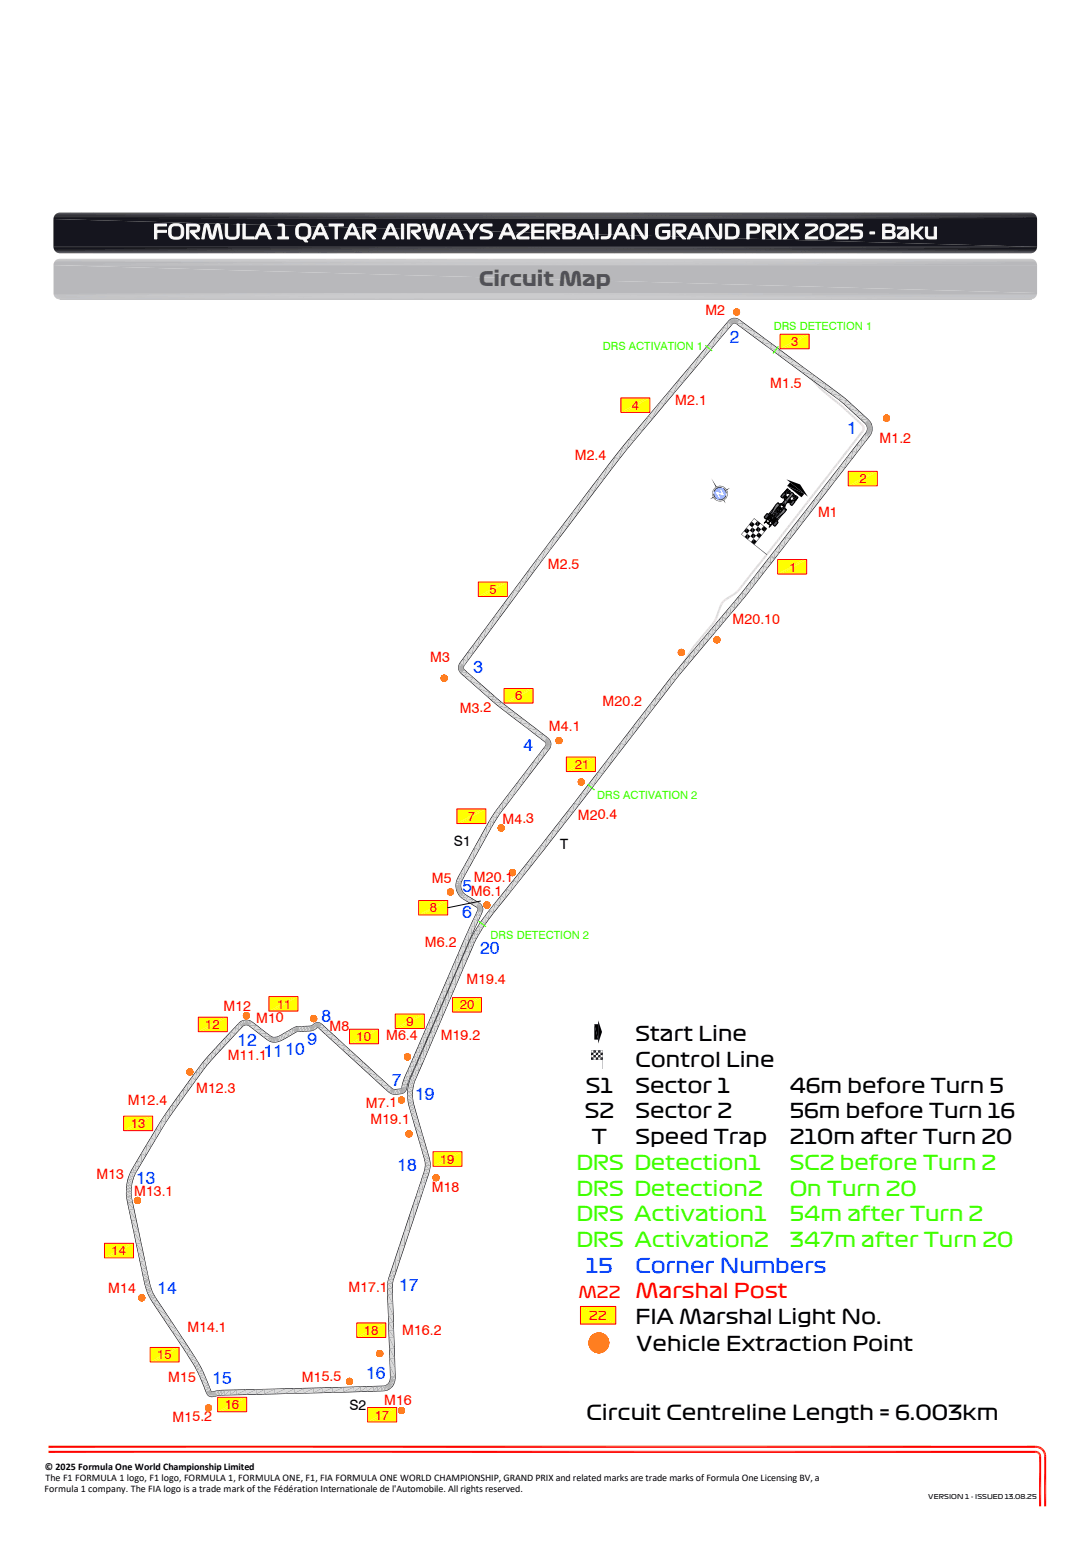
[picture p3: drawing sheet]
<svg xmlns="http://www.w3.org/2000/svg" width="210mm" height="297mm" viewBox="0 0 210 297" stroke-linecap="round" stroke-linejoin="round" font-family="sans-serif">
<defs><g id="words">
<g font-size="3.9">
<text x="122.3" y="200.5">Start Line</text>
<text x="122.3" y="205.4">Control Line</text>
<text x="112.6" y="215.3">S2</text>
<text x="112.8" y="210.4">S1</text>
<text x="122.3" y="215.3">Sector 2</text>
<text x="122.3" y="210.4">Sector 1</text>
<text x="152" y="210.4">46m before Turn 5</text>
<text x="152" y="215.3">56m before Turn 16</text>
<text x="113.9" y="220.3">T</text>
<text x="122.3" y="220.3">Speed Trap</text>
<text x="152" y="220.3">210m after Turn 20</text>
<text x="122.3" y="254.9">FIA Marshal Light No.</text>
<text x="122.4" y="260.1">Vehicle Extraction Point</text>
<text x="112.9" y="273.4">Circuit Centreline Length = 6.003km</text>
</g>
<g font-size="3.9" fill="#3fff00">
<text x="111" y="225.2">DRS Detection1</text>
<text x="152" y="225.2">SC2 before Turn 2</text>
<text x="111" y="230.2">DRS Detection2</text>
<text x="152" y="230.2">On Turn 20</text>
<text x="111" y="235.1">DRS Activation1</text>
<text x="152" y="235.1">54m after Turn 2</text>
<text x="111" y="240.1">DRS Activation2</text>
<text x="152" y="240.1">347m after Turn 20</text>
</g>
<g font-size="3.9" fill="#003fff">
<text x="112.8" y="245">15</text>
<text x="122.3" y="245">Corner Numbers</text>
</g>
<text font-size="3.9" fill="#f00" x="122.3" y="250">Marshal Post</text>
<text font-size="3.8" fill="#fafafa" x="29.4" y="46">FORMULA 1 QATAR AIRWAYS AZERBAIJAN GRAND PRIX 2025 - Baku</text>
<text font-size="3.8" fill="#545454" x="92.2" y="55">Circuit Map</text>
<g font-size="3.4" fill="#003fff">
<text x="140.5" y="66.1">2</text>
<text x="163" y="83.5">1</text>
<text x="91.1" y="129.6">3</text>
<text x="100.8" y="144.6">4</text>
<text x="89" y="171.6">5</text>
<text x="88.9" y="176.8">6</text>
<text x="92.4" y="183.6">20</text>
<text x="61.9" y="196.8">8</text>
<text x="45.7" y="201.3">12</text>
<text x="50.8" y="203.6">1110</text>
<text x="59.2" y="201.2">9</text>
<text x="75.4" y="209">7</text>
<text x="79.9" y="211.8">19</text>
<text x="26.2" y="228">13</text>
<text x="76.5" y="225.4">18</text>
<text x="30.3" y="249">14</text>
<text x="76.8" y="248.5">17</text>
<text x="40.9" y="266.5">15</text>
<text x="70.5" y="265.5">16</text>
</g>
<text font-size="3.1" fill="#f00" x="111.3" y="250">M22</text>
<g font-size="2.8" fill="#f00">
<text x="135.8" y="60.6">M2</text>
<text x="148.2" y="74.6">M1.5</text>
<text x="130" y="78">M2.1</text>
<text x="110.6" y="88.6">M2.4</text>
<text x="169.3" y="85.2">M1.2</text>
<text x="157.4" y="99.5">M1</text>
<text x="105.5" y="109.5">M2.5</text>
<text x="141" y="120.2">M20.10</text>
<text x="82.8" y="127.4">M3</text>
<text x="88.5" y="137.2">M3.2</text>
<text x="116" y="135.8">M20.2</text>
<text x="105.7" y="140.8">M4.1</text>
<text x="96.7" y="158.5">M4.3</text>
<text x="111.2" y="157.8">M20.4</text>
<text x="83.1" y="170.1">M5</text>
<text x="90.6" y="172.6">M6.1</text>
<text x="91.2" y="169.8">M20.1</text>
<text x="81.8" y="182.2">M6.2</text>
<text x="89.8" y="189.4">M19.4</text>
<text x="43" y="194.7">M12</text>
<text x="49.3" y="196.8">M10</text>
<text x="63.4" y="198.4">M8</text>
<text x="74.3" y="200.2">M6.4</text>
<text x="84.8" y="200.3">M19.2</text>
<text x="43.8" y="204.2">M11.1</text>
<text x="24.6" y="212.7">M12.4</text>
<text x="37.8" y="210.5">M12.3</text>
<text x="70.4" y="213.2">M7.1</text>
<text x="71.3" y="216.4">M19.1</text>
<text x="18.6" y="227">M13</text>
<text x="25.8" y="230.3">M13.1</text>
<text x="83.1" y="229.5">M18</text>
<text x="20.8" y="248.9">M14</text>
<text x="67.1" y="248.7">M17.1</text>
<text x="36.1" y="256.5">M14.1</text>
<text x="77.4" y="256.9">M16.2</text>
<text x="32.4" y="266.1">M15</text>
<text x="58.1" y="266">M15.5</text>
<text x="33.2" y="273.7">M15.2</text>
<text x="73.9" y="270.5">M16</text>
</g>
<g font-size="2.7">
<text x="87.4" y="162.9">S1</text>
<text x="107.8" y="163.4">T</text>
<text x="67.2" y="271.5">S2</text>
</g>
<g font-size="2.5" fill="#f00">
<text x="152.3" y="66.6">3</text>
<text x="121.6" y="78.9">4</text>
<text x="165.4" y="93.1">2</text>
<text x="151.9" y="110">1</text>
<text x="94.2" y="114.3">5</text>
<text x="99.1" y="134.8">6</text>
<text x="110.7" y="148">21</text>
<text x="90" y="158.1">7</text>
<text x="82.7" y="175.6">8</text>
<text x="53.3" y="194.2">11</text>
<text x="78.2" y="197.5">9</text>
<text x="88.5" y="194.3">20</text>
<text x="39.5" y="198.1">12</text>
<text x="68.6" y="200.4">10</text>
<text x="25.2" y="217.1">13</text>
<text x="84.7" y="224">19</text>
<text x="21.5" y="241.7">14</text>
<text x="70" y="257">18</text>
<text x="30.2" y="261.7">15</text>
<text x="43.2" y="271.3">16</text>
<text x="72.1" y="273.3">17</text>
</g>
<text font-size="2.3" fill="#f00" x="113.4" y="254.1">22</text>
<g font-size="2.2" fill="#3fff00">
<text x="148.9" y="63.4">DRS DETECTION 1</text>
<text x="116" y="67.4">DRS ACTIVATION 1</text>
<text x="114.9" y="153.8">DRS ACTIVATION 2</text>
<text x="94.4" y="180.8">DRS DETECTION 2</text>
</g>
<g font-size="1.9">
<text x="8.6" y="287.3">Formula 1 company. The FIA logo is a trade mark of the Fédération Internationale de l'Automobile. All rights reserved.</text>
<text x="8.6" y="283">© 2025 Formula One World Championship Limited</text>
<text x="8.7" y="285.1">The F1 FORMULA 1 logo, F1 logo, FORMULA 1, FORMULA ONE, F1, FIA FORMULA ONE WORLD CHAMPIONSHIP, GRAND PRIX and related marks are trade marks of Formula One Licensing BV, a</text>
</g>
<text font-size="1.3" x="178.7" y="288.6">VERSION 1 - ISSUED 13.08.25</text>
</g></defs>
<g fill="#dcdcdc">
<path d="M106.7 159.9l-.6 1.4-.3-.2z"/>
<path d="M106.7 159.9l.3 .2-.9 1.2z"/>
<path d="M108.1 158.2l-1.1 1.9-.3-.2z"/>
<path d="M108.1 158.2l.3 .2-1.4 1.7z"/>
<path d="M109.6 156.1l-1.2 2.3-.3-.2z"/>
<path d="M109.6 156.1l.3 .3-1.5 2z"/>
<path d="M110.8 154.7l-.9 1.7-.3-.3z"/>
<path d="M110.8 154.7l.3 .2-1.2 1.5z"/>
<path d="M112.3 152.7l-1.2 2.2-.3-.2z"/>
<path d="M112.3 152.7l.3 .3-1.5 1.9z"/>
<path d="M113.8 150.8l-1.2 2.2-.3-.3z"/>
<path d="M113.8 150.8l.3 .2-1.5 2z"/>
<path d="M115.4 148.7l-1.3 2.3-.3-.2z"/>
<path d="M115.4 148.7l.3 .2-1.6 2.1z"/>
<path d="M117 146.7l-1.3 2.2-.3-.2z"/>
<path d="M117 146.7l.3 .2-1.6 2z"/>
<path d="M118.4 144.8l-1.1 2.1-.3-.2z"/>
<path d="M118.4 144.8l.3 .3-1.4 1.8z"/>
<path d="M119.7 143.1l-1 2-.3-.3z"/>
<path d="M119.7 143.1l.3 .3-1.3 1.7z"/>
<path d="M121.1 141.3l-1.1 2.1-.3-.3z"/>
<path d="M121.1 141.3l.3 .2-1.4 1.9z"/>
<path d="M122.2 139.9l-.8 1.6-.3-.2z"/>
<path d="M122.2 139.9l.3 .2-1.1 1.4z"/>
<path d="M123.5 138.2l-1 1.9-.3-.2z"/>
<path d="M123.5 138.2l.3 .2-1.3 1.7z"/>
<path d="M124.5 136.8l-.7 1.6-.3-.2z"/>
<path d="M124.5 136.8l.3 .3-1 1.3z"/>
<path d="M125.5 135.6l-.7 1.5-.3-.3z"/>
<path d="M125.5 135.6l.3 .2-1 1.3z"/>
<path d="M126.4 134.4l-.6 1.4-.3-.2z"/>
<path d="M126.4 134.4l.3 .3-.9 1.1z"/>
<path d="M127.4 133.1l-.7 1.6-.3-.3z"/>
<path d="M127.4 133.1l.4 .2-1.1 1.4z"/>
<path d="M128.4 131.8l-.6 1.5-.4-.2z"/>
<path d="M128.4 131.8l.3 .2-.9 1.3z"/>
<path d="M129.3 130.6l-.6 1.4-.3-.2z"/>
<path d="M129.3 130.6l.4 .2-1 1.2z"/>
<path d="M130.1 129.3l-.4 1.5-.4-.2z"/>
<path d="M130.1 129.3l.4 .2-.8 1.3z"/>
<path d="M130.4 128.8l.1 .7-.4-.2z"/>
<path d="M130.4 128.8l.3 .2-.2 .5z"/>
<path d="M130.8 128.2l-.1 .8-.3-.2z"/>
<path d="M130.8 128.2l.3 .2-.4 .6z"/>
<path d="M131.3 127.5l-.2 .9-.3-.2z"/>
<path d="M131.3 127.5l.4 .2-.6 .7z"/>
<path d="M131.8 126.8l-.1 .9-.4-.2z"/>
<path d="M131.8 126.8l.3 .2-.4 .7z"/>
<path d="M132.3 126.1l-.2 .9-.3-.2z"/>
<path d="M132.3 126.1l.3 .2-.5 .7z"/>
<path d="M132.8 125.3l-.2 1-.3-.2z"/>
<path d="M132.8 125.3l.3 .2-.5 .8z"/>
<path d="M133.3 124.5l-.2 1-.3-.2z"/>
<path d="M133.3 124.5l.3 .2-.5 .8z"/>
<path d="M133.9 123.7l-.3 1-.3-.2z"/>
<path d="M133.9 123.7l.3 .3-.6 .7z"/>
<path d="M134.6 123l-.4 1-.3-.3z"/>
<path d="M134.6 123l.3 .2-.7 .8z"/>
<path d="M135.2 122.2l-.3 1-.3-.2z"/>
<path d="M135.2 122.2l.3 .2-.6 .8z"/>
<path d="M135.8 121.4l-.3 1-.3-.2z"/>
<path d="M135.8 121.4l.4 .2-.7 .8z"/>
<path d="M136.4 120.7l-.2 .9-.4-.2z"/>
<path d="M136.4 120.7l.3 .3-.5 .6z"/>
<path d="M136.9 120.1l-.2 .9-.3-.3z"/>
<path d="M136.9 120.1l.3 .3-.5 .6z"/>
<path d="M137.2 119.7v.7l-.3-.3z"/>
<path d="M137.2 119.7l.3 .3-.3 .4z"/>
<path d="M137.4 119.5l.1 .5-.3-.3z"/>
<path d="M137.4 119.5l.3 .2-.2 .3z"/>
<path d="M137.4 119.4l.3 .3-.3-.2z"/>
<path d="M137.4 119.4l.4 .1-.1 .2z"/>
<path d="M137.5 119.2l.3 .3-.4-.1z"/>
<path d="M137.5 119.2l.4 .2-.1 .1z"/>
<path d="M137.6 119l.3 .4-.4-.2z"/>
<path d="M137.6 119l.4 .1-.1 .3z"/>
<path d="M137.8 118.7l.2 .4-.4-.1z"/>
<path d="M137.8 118.7l.3 .1-.1 .3z"/>
<path d="M137.9 118.2l.2 .6-.3-.1z"/>
<path d="M137.9 118.2l.4 .1-.2 .5z"/>
<path d="M138.1 117.6l.2 .7-.4-.1z"/>
<path d="M138.1 117.6l.4 .2-.2 .5z"/>
<path d="M138.3 117l.2 .8-.4-.2z"/>
<path d="M138.3 117l.4 .2-.2 .6z"/>
<path d="M138.5 116.6l.2 .6-.4-.2z"/>
<path d="M138.5 116.6l.4 .1-.2 .5z"/>
<path d="M138.6 116.3l.3 .4-.4-.1z"/>
<path d="M138.6 116.3l.4 .2-.1 .2z"/>
<path d="M138.7 116.1l.3 .4-.4-.2z"/>
<path d="M138.7 116.1l.4 .2-.1 .2z"/>
<path d="M138.9 115.9l.2 .4-.4-.2z"/>
<path d="M138.9 115.9l.3 .2-.1 .2z"/>
<path d="M139 115.7l.2 .4-.3-.2z"/>
<path d="M139 115.7l.3 .3-.1 .1z"/>
<path d="M139.1 115.6l.2 .4-.3-.3z"/>
<path d="M139.1 115.6l.3 .3-.1 .1z"/>
<path d="M139.1 115.6l.1-.1 .2 .4z"/>
<path d="M139.2 115.5l.3 .3-.1 .1z"/>
<path d="M139.2 115.5l.2-.1 .1 .4z"/>
<path d="M139.4 115.4l.2 .3-.1 .1z"/>
<path d="M139.4 115.4l.1-.1 .1 .4z"/>
<path d="M139.5 115.3l.3 .3-.2 .1z"/>
<path d="M139.5 115.3l.2-.1 .1 .4z"/>
<path d="M139.7 115.2l.2 .3-.1 .1z"/>
<path d="M139.7 115.2l.1-.1 .1 .4z"/>
<path d="M139.8 115.1l.3 .3-.2 .1z"/>
<path d="M139.8 115.1l.3-.2v.5z"/>
<path d="M140.1 114.9l.3 .3-.3 .2z"/>
<path d="M140.1 114.9l.4-.3-.1 .6z"/>
<path d="M140.5 114.6l.3 .4-.4 .2z"/>
<path d="M140.5 114.6l.5-.2-.2 .6z"/>
<path d="M141 114.4l.2 .3-.4 .3z"/>
<path d="M141 114.4l.2-.2v.5z"/>
<path d="M141.2 114.2l.3 .3-.3 .2z"/>
<path d="M141.2 114.2l.2-.2 .1 .5z"/>
<path d="M141.4 114l.3 .3-.2 .2z"/>
<path d="M141.4 114l.2-.1 .1 .4z"/>
<path d="M141.6 113.9l.3 .3-.2 .1z"/>
<path d="M141.6 113.9l.2-.2 .1 .5z"/>
<path d="M141.8 113.7l.2 .3-.1 .2z"/>
<path d="M141.8 113.7l.1-.1 .1 .4z"/>
<path d="M141.9 113.6l.3 .3-.2 .1z"/>
<path d="M141.9 113.6l.1-.1 .2 .4z"/>
<path d="M142 113.5l.3 .2-.1 .2z"/>
<path d="M142.2 113.2l.1 .5-.3-.2z"/>
<path d="M142.2 113.2l.4 .3-.3 .2z"/>
<path d="M142.5 112.8l.1 .7-.4-.3z"/>
<path d="M142.5 112.8l.3 .3-.2 .4z"/>
<path d="M142.8 112.5v.6l-.3-.3z"/>
<path d="M142.8 112.5l.4 .2-.4 .4z"/>
<path d="M143.2 112v.7l-.4-.2z"/>
<path d="M143.2 112l.3 .2-.3 .5z"/>
<path d="M143.6 111.5l-.1 .7-.3-.2z"/>
<path d="M143.6 111.5l.3 .2-.4 .5z"/>
<path d="M144 111l-.1 .7-.3-.2z"/>
<path d="M144 111l.3 .2-.4 .5z"/>
<path d="M144.4 110.5l-.1 .7-.3-.2z"/>
<path d="M144.4 110.5l.3 .2-.4 .5z"/>
<path d="M144.7 110v.7l-.3-.2z"/>
<path d="M144.7 110l.3 .3-.3 .4z"/>
<path d="M145.1 109.6l-.1 .7-.3-.3z"/>
<path d="M145.1 109.6l.3 .2-.4 .5z"/>
<path d="M145.5 109.1l-.1 .7-.3-.2z"/>
<path d="M145.5 109.1l.3 .2-.4 .5z"/>
<path d="M145.9 108.5l-.1 .8-.3-.2z"/>
<path d="M145.9 108.5l.3 .3-.4 .5z"/>
<path d="M146.3 108.1l-.1 .7-.3-.3z"/>
<path d="M146.3 108.1l.3 .3-.4 .4z"/>
<path d="M146.7 107.6l-.1 .8-.3-.3z"/>
<path d="M146.7 107.6l.3 .3-.4 .5z"/>
<path d="M147 107.2v.7l-.3-.3z"/>
<path d="M147 107.2l.3 .2-.3 .5z"/>
<path d="M147.3 106.8v.6l-.3-.2z"/>
<path d="M147.3 106.8l.3 .2-.3 .4z"/>
<path d="M147.6 106.4v.6l-.3-.2z"/>
<path d="M147.6 106.4l.3 .2-.3 .4z"/>
<path d="M148 105.9l-.1 .7-.3-.2z"/>
<path d="M148 105.9l.3 .2-.4 .5z"/>
<path d="M148.4 105.3l-.1 .8-.3-.2z"/>
<path d="M148.4 105.3l.4 .3-.5 .5z"/>
<path d="M149 104.6l-.2 1-.4-.3z"/>
<path d="M149 104.6l.3 .3-.5 .7z"/>
<path d="M149.5 104.1l-.2 .8-.3-.3z"/>
<path d="M149.5 104.1l.3 .2-.5 .6z"/>
<path d="M149.9 103.5l-.1 .8-.3-.2z"/>
<path d="M149.9 103.5l.3 .2-.4 .6z"/>
<path d="M150.3 103l-.1 .7-.3-.2z"/>
<path d="M150.3 103l.3 .3-.4 .4z"/>
<path d="M150.6 102.5v.8l-.3-.3z"/>
<path d="M150.6 102.5l.3 .3-.3 .5z"/>
<path d="M151.1 102l-.2 .8-.3-.3z"/>
<path d="M151.1 102l.3 .2-.5 .6z"/>
<path d="M151.5 101.5l-.1 .7-.3-.2z"/>
<path d="M151.5 101.5l.3 .2-.4 .5z"/>
<path d="M152 100.8l-.2 .9-.3-.2z"/>
<path d="M152 100.8l.3 .2-.5 .7z"/>
<path d="M152.4 100.2l-.1 .8-.3-.2z"/>
<path d="M152.4 100.2l.4 .2-.5 .6z"/>
<path d="M152.9 99.7l-.1 .7-.4-.2z"/>
<path d="M152.9 99.7l.3 .2-.4 .5z"/>
<path d="M153.3 99.1l-.1 .8-.3-.2z"/>
<path d="M153.3 99.1l.3 .3-.4 .5z"/>
<path d="M153.7 98.6l-.1 .8-.3-.3z"/>
<path d="M153.7 98.6l.3 .2-.4 .6z"/>
<path d="M154.3 97.8l-.3 1-.3-.2z"/>
<path d="M154.3 97.8l.3 .3-.6 .7z"/>
<path d="M154.8 97.2l-.2 .9-.3-.3z"/>
<path d="M154.8 97.2l.3 .2-.5 .7z"/>
<path d="M155.2 96.6l-.1 .8-.3-.2z"/>
<path d="M155.2 96.6l.4 .2-.5 .6z"/>
<path d="M155.7 96.1l-.1 .7-.4-.2z"/>
<path d="M155.7 96.1l.3 .2-.4 .5z"/>
<path d="M156.1 95.4l-.1 .9-.3-.2z"/>
<path d="M156.1 95.4l.3 .3-.4 .6z"/>
<path d="M156.7 94.8l-.3 .9-.3-.3z"/>
<path d="M156.7 94.8l.3 .2-.6 .7z"/>
<path d="M157.2 94.1l-.2 .9-.3-.2z"/>
<path d="M157.2 94.1l.3 .2-.5 .7z"/>
<path d="M157.7 93.4l-.2 .9-.3-.2z"/>
<path d="M157.7 93.4l.4 .2-.6 .7z"/>
<path d="M158.2 92.7l-.1 .9-.4-.2z"/>
<path d="M158.2 92.7l.3 .3-.4 .6z"/>
<path d="M158.8 92.1l-.3 .9-.3-.3z"/>
<path d="M158.7 92.1l.4 .2-.6 .7z"/>
<path d="M159.3 91.4l-.2 .9-.4-.2z"/>
<path d="M159.3 91.4l.3 .2-.5 .7z"/>
<path d="M159.9 90.7l-.3 .9-.3-.2z"/>
<path d="M159.9 90.7l.2 .2-.5 .7z"/>
<path d="M160.3 90.1l-.2 .8-.2-.2z"/>
<path d="M160.3 90.1l.3 .2-.5 .6z"/>
<path d="M160.8 89.4l-.2 .9-.3-.2z"/>
<path d="M160.8 89.4l.3 .3-.5 .6z"/>
<path d="M161.2 88.9l-.1 .8-.3-.3z"/>
<path d="M161.2 88.9l.4 .2-.5 .6z"/>
<path d="M161.7 88.3l-.1 .8-.4-.2z"/>
<path d="M161.7 88.3l.3 .2-.4 .6z"/>
<path d="M162.2 87.6l-.2 .9-.3-.2z"/>
<path d="M162.2 87.6l.3 .3-.5 .6z"/>
<path d="M162.7 87l-.2 .9-.3-.3z"/>
<path d="M162.7 87l.3 .2-.5 .7z"/>
<path d="M163.2 86.3l-.2 .9-.3-.2z"/>
<path d="M163.2 86.3l.4 .2-.6 .7z"/>
<path d="M163.7 85.7l-.1 .8-.4-.2z"/>
<path d="M163.7 85.7l.3 .2-.4 .6z"/>
<path d="M164.3 84.9l-.3 1-.3-.2z"/>
<path d="M164.3 84.9l.3 .3-.6 .7z"/>
<path d="M164.8 84.3l-.2 .9-.3-.3z"/>
<path d="M164.8 84.3l.3 .2-.5 .7z"/>
<path d="M165.1 83.8v.7l-.3-.2z"/>
<path d="M165.1 83.8l.3 .3-.3 .4z"/>
<path d="M165.5 83.3l-.1 .8-.3-.3z"/>
<path d="M165.5 83.3l.3 .3-.4 .5z"/>
<path d="M165.8 83v.6l-.3-.3z"/>
<path d="M165.8 83l.3 .2-.3 .4z"/>
<path d="M165.9 82.8l.2 .4-.3-.2z"/>
<path d="M165.9 82.8l.3 .3-.1 .1z"/>
<path d="M166 82.7l.2 .4-.3-.3z"/>
<path d="M166 82.7l.3 .2-.1 .2z"/>
<path d="M166 82.7l.3 .2z"/>
<path d="M166 82.7l.3 .1v.1z"/>
<path d="M166 82.6l.3 .2z"/>
<path d="M166 82.6l.4 .1-.1 .1z"/>
<path d="M166 82.5l.4 .2z"/>
<path d="M166 82.5l.4 .1v.1z"/>
<path d="M166 82.5l.4 .1z"/>
<path d="M166 82.5h.4v.1z"/>
<path d="M166 82.4l.4 .1z"/>
<path d="M166 82.4h.4z"/>
<path d="M166 82.3h.4z"/>
<path d="M166 82.3l.4-.1z"/>
<path d="M166 82.2l.4-.1z"/>
<path d="M165.9 82.2l.4-.1z"/>
<path d="M165.9 82.1l.4-.1z"/>
<path d="M165.9 82.1l.4-.2z"/>
<path d="M165.9 82l.3-.1z"/>
<path d="M165.9 82l.3-.2z"/>
<path d="M165.8 82l.4-.2z"/>
<path d="M165.8 82l.3-.3 .1 .1z"/>
<path d="M165.7 81.8l.4-.1-.3 .3z"/>
<path d="M165.7 81.8l.3-.2 .1 .1z"/>
<path d="M165.2 81.4l.8 .2-.3 .2z"/>
<path d="M165.5 81.1l.5 .5-.8-.2z"/>
<path d="M164.8 81l.7 .1-.3 .3z"/>
<path d="M165.1 80.7l.4 .4-.7-.1z"/>
<path d="M164.2 80.5l.9 .2-.3 .3z"/>
<path d="M164.5 80.2l.6 .5-.9-.2z"/>
<path d="M163.6 79.9l.9 .3-.3 .3z"/>
<path d="M163.8 79.6l.7 .6-.9-.3z"/>
<path d="M163 79.4l.8 .2-.2 .3z"/>
<path d="M163.3 79.1l.5 .5-.8-.2z"/>
<path d="M162.6 79l.7 .1-.3 .3z"/>
<path d="M162.8 78.7l.5 .4-.7-.1z"/>
<path d="M162 78.5l.8 .2-.2 .3z"/>
<path d="M162.3 78.2l.5 .5-.8-.2z"/>
<path d="M161.6 78.1l.7 .1-.3 .3z"/>
<path d="M161.9 77.8l.4 .4-.7-.1z"/>
<path d="M161.3 77.8h.6l-.3 .3z"/>
<path d="M161.5 77.5l.4 .3h-.6z"/>
<path d="M160.9 77.5h.6l-.2 .3z"/>
<path d="M161.1 77.2l.4 .3h-.6z"/>
<path d="M160.3 77.1l.8 .1-.2 .3z"/>
<path d="M160.6 76.8l.5 .4-.8-.1z"/>
<path d="M159.9 76.7l.7 .1-.3 .3z"/>
<path d="M160.1 76.4l.5 .4-.7-.1z"/>
<path d="M159.4 76.3l.7 .1-.2 .3z"/>
<path d="M159.7 76l.4 .4-.7-.1z"/>
<path d="M158.8 75.8l.9 .2-.3 .3z"/>
<path d="M159.1 75.5l.6 .5-.9-.2z"/>
<path d="M158.3 75.4l.8 .1-.3 .3z"/>
<path d="M158.5 75.1l.6 .4-.8-.1z"/>
<path d="M157.8 75l.7 .1-.2 .3z"/>
<path d="M158.1 74.7l.4 .4-.7-.1z"/>
<path d="M156.8 73.9l1.3 .8-.3 .3z"/>
<path d="M156.8 73.9l.3-.3 1 1.1z"/>
<path d="M156.3 73.4l.8 .2-.3 .3z"/>
<path d="M156.6 73.1l.5 .5-.8-.2z"/>
<path d="M155.7 72.8l.9 .3-.3 .3z"/>
<path d="M155.9 72.5l.7 .6-.9-.3z"/>
<path d="M155.3 72.5h.6l-.2 .3z"/>
<path d="M155.5 72.1l.4 .4h-.6z"/>
<path d="M154.8 72.1h.7l-.2 .4z"/>
<path d="M155.1 71.8l.4 .3h-.7z"/>
<path d="M154.5 71.8h.6l-.3 .3z"/>
<path d="M154.7 71.5l.4 .3h-.6z"/>
<path d="M152.3 69.8l2.4 1.7-.2 .3z"/>
<path d="M152.6 69.5l2.1 2-2.4-1.7z"/>
<path d="M149.9 68l2.7 1.5-.3 .3z"/>
<path d="M150.1 67.7l2.5 1.8-2.7-1.5z"/>
<path d="M149.2 67.5l.9 .2-.2 .3z"/>
<path d="M149.4 67.2l.7 .5-.9-.2z"/>
</g>
<g fill="#000">
<path d="M127 77.3l-1.4 3.4-.8-.7zM127 77.3l.8 .7-2.2 2.7zM128.9 75.1l-1.1 2.9-.8-.7zM128.9 75.1l.8 .7-1.9 2.2zM130.6 73.1l-.9 2.7-.8-.7zM130.6 73.1l.8 .7-1.7 2zM132.7 70.6l-1.3 3.2-.8-.7zM132.7 70.6l.8 .7-2.1 2.5zM134.5 68.5l-1 2.8-.8-.7zM134.5 68.5l.8 .7-1.8 2.1zM136.3 66.3l-1 2.9-.8-.7zM136.3 66.3l.8 .7-1.8 2.2z"/>
<path d="M137.7 64.6l-.6 2.4-.8-.7zM137.7 64.6l.8 .7-1.4 1.7zM139.3 62.8l-.8 2.5-.8-.7zM140 62l.1 1.5-.8-.7zM139.3 62.8l.8 .7-1.6 1.8zM140.2 61.8l.6 .9-.8-.7zM140.3 61.6l.6 .9-.7-.7zM140.3 61.6l.2-.1 .5 .9zM140.5 61.5l.1-.1 .5 1zM140 62l.8 .7-.7 .8zM140.8 61.3h.1l.3 1zM140.2 61.8l.7 .7-.1 .2z"/>
<path d="M140.9 61.3l.1-.1 .2 1.1zM140.3 61.6l.7 .8-.1 .1zM140.5 61.5l.6 .9zM141 61.2h.1l.2 1.1zM140.6 61.4l.2-.1 .4 1zM140.6 61.4l.5 1zM140.9 61.3l.3 1zM141 61.2l.2 1.1zM141.1 61.2h.2v1.1zM141.1 61.2l.2 1.1zM141.3 61.2v1.1zM141.4 61.2l-.1 1.1z"/>
<path d="M141.5 61.2l-.1 1.1zM141.7 61.2l-.3 1.1zM141.4 61.2h.1l-.1 1.1zM141.9 61.3l-.4 1zM142.1 61.4l-.6 .9zM141.5 61.2h.2l-.3 1.1zM142.3 61.5l-.7 .8zM141.7 61.2l.2 .1-.4 1zM141.9 61.3l.2 .1-.6 .9zM142.1 61.4l.2 .1-.7 .8zM141.7 62.4l1.5-.3-.6 .9zM142.3 61.5l.9 .6-1.5 .3z"/>
<path d="M142.6 63l2.9 .8-.7 .9zM143.2 62.1l2.3 1.7-2.9-.8zM144.8 64.7l2.4 .5-.6 .8zM145.5 63.8l1.7 1.4-2.4-.5zM146.6 66l2.1 .3-.6 .8zM147.2 65.2l1.5 1.1-2.1-.3zM148.1 67.1l2.2 .3-.7 .9zM148.7 66.3l1.6 1.1-2.2-.3zM149.6 68.3l3.2 1-.7 .8zM150.3 67.4l2.5 1.9-3.2-1zM152.1 70.1l2.7 .7-.6 .9zM152.8 69.3l2 1.5-2.7-.7z"/>
<path d="M154.2 71.7l2.5 .5-.6 .9zM154.8 70.8l1.9 1.4-2.5-.5zM156.1 73.1l3.1 .9-.7 .8zM156.7 72.2l2.5 1.8-3.1-.9zM158.5 74.8l2 .2-.6 .9zM159.2 74l1.3 1-2-.2zM159.9 75.9l2.2 .2-.7 .9zM160.5 75l1.6 1.1-2.2-.2zM161.4 77h1.7l-.7 .8zM162.1 76.1l1 .9h-1.7zM162.4 77.8l1.7 .1-.8 .8zM163.1 77l1 .9-1.7-.1z"/>
<path d="M163.3 78.7l2.1 .4-.7 .8zM164.1 77.9l1.3 1.2-2.1-.4zM165.4 79.1l.9 .9-1.6-.1zM110.3 98.4l-1 3.1-.9-.6zM110.3 98.4l.8 .6-1.8 2.5zM112 96.2l-.9 2.8-.8-.6zM112 96.2l.8 .7-1.7 2.1zM113.5 94.1l-.7 2.8-.8-.7zM113.5 94.1l.9 .6-1.6 2.2zM115.3 91.8l-.9 2.9-.9-.6zM115.3 91.8l.8 .7-1.7 2.2zM116.8 89.8l-.7 2.7-.8-.7z"/>
<path d="M116.8 89.8l.9 .6-1.6 2.1zM118.3 87.9l-.6 2.5-.9-.6zM118.3 87.9l.8 .6-1.4 1.9zM119.9 85.9l-.8 2.6-.8-.6zM119.9 85.9l.8 .6-1.6 2zM121.1 84.3l-.4 2.2-.8-.6zM121.1 84.3l.9 .7-1.3 1.5zM122.8 82.3l-.8 2.7-.9-.7zM122.8 82.3l.8 .7-1.6 2zM124.8 80l-1.2 3-.8-.7zM124.8 80l.8 .7-2 2.3zM156.8 95.9l-.8 2.9-.9-.7z"/>
<path d="M156.8 95.9l.9 .7-1.7 2.2zM158.4 93.9l-.7 2.7-.9-.7zM158.4 93.9l.9 .6-1.6 2.1zM159.8 92.1l-.5 2.4-.9-.6zM159.8 92.1l.9 .6-1.4 1.8zM161.7 89.6l-1 3.1-.9-.6zM161.7 89.6l.9 .7-1.9 2.4zM163.1 87.8l-.5 2.5-.9-.7zM163.1 87.8l.8 .7-1.3 1.8zM164 86.6l-.1 1.9-.8-.7zM164 86.6l.9 .7-1 1.2zM165 85.4l-.1 1.9-.9-.7z"/>
<path d="M165 85.4l.8 .7-.9 1.2zM165.7 84.5l.1 1.6-.8-.7zM164.7 79.9l1.6 .1-.7 .8zM166.4 83.5l.1 1.6-.8-.6zM165.7 84.5l.8 .6-.7 1zM166.6 83.2l.7 1-.9-.7zM165.6 80.8h1.6l-.7 .8zM166.5 81.6l.8-.7-.8 .7zM166.4 83.5l.9 .7-.8 .9zM166.5 81.6l1-.5-.9 .6zM166.7 83.1l.8 .8-.9-.7zM166.6 81.7l1-.4-.9 .5z"/>
<path d="M166.8 83l.9 .7zM166.7 81.8l1-.4-1 .5zM166.8 82.9l.9 .6-.9-.5zM166.7 81.9l1.1-.3-1 .4zM166.8 82.8l1 .5-1-.4zM166.8 82.7l1.1 .4zM166.8 82l1.1-.1-1.1 .3zM166.9 82.7l1 .2zM166.8 82.2l1.1-.1-1.1 .2zM166.9 82.6l1 .2zM166.9 82.5l1 .2-1-.1zM166.9 82.4l1 .1z"/>
<path d="M166.9 82.3h1zM166.8 82.3l1.1-.1zM166.3 80l.9 .8h-1.6zM166.6 83.2l.9 .7-.2 .3zM166.5 81.6l.7-.8 .1 .1zM166.5 81.6l.8-.7 .2 .2zM166.7 83.1l1 .6-.2 .2zM166.6 81.7l.9-.6 .1 .2zM166.8 83l.9 .5v.2zM166.7 81.8l.9-.5 .1 .1zM166.8 82.9l1 .4-.1 .2zM166.7 81.9l1-.5 .1 .2z"/>
<path d="M166.8 82.8l1.1 .3-.1 .2zM166.8 82l1-.4 .1 .3zM166.8 82.7l1.1 .2v.2zM166.8 82.2l1.1-.3v.2zM166.9 82.7l1 .1v.1zM166.9 82.6l1 .1v.1zM166.8 82.3l1.1-.2v.1zM166.9 82.5h1v.2zM166.9 82.4l1-.1v.2zM166.9 82.3l1-.1v.1zM95.2 118.5l-.8 2.9-.9-.6zM95.2 118.5l.9 .6-1.7 2.3z"/>
<path d="M97 116.1l-.9 3-.9-.6zM97 116.1l.9 .6-1.8 2.4zM99 113.4l-1.1 3.3-.9-.6zM99 113.4l.8 .7-1.9 2.6zM100.3 111.7l-.5 2.4-.8-.7zM100.3 111.7l.8 .6-1.3 1.8zM101.7 109.7l-.6 2.6-.8-.6zM101.7 109.7l.9 .7-1.5 1.9zM103.4 107.5l-.8 2.9-.9-.7zM103.4 107.5l.8 .7-1.6 2.2zM105 105.3l-.8 2.9-.8-.7zM105 105.3l.9 .7-1.7 2.2z"/>
<path d="M106.7 103.1l-.8 2.9-.9-.7zM106.7 103.1l.9 .6-1.7 2.3zM108.4 100.9l-.8 2.8-.9-.6zM108.4 100.9l.9 .6-1.7 2.2zM138.9 118.6l.2 1.4-.8-.7zM139.8 117.6v1.7l-.9-.7zM139.8 117.6l.8 .7-.8 1zM140.7 116.5l-.1 1.8-.8-.7zM140.7 116.5l.8 .7-.9 1.1zM141.3 115.8l.2 1.4-.8-.7zM142 114.9l.1 1.6-.8-.7zM141.3 115.8l.8 .7-.6 .7z"/>
<path d="M142.8 114l.1 1.6-.9-.7zM142 114.9l.9 .7-.8 .9zM143.6 113v1.7l-.8-.7zM142.8 114l.8 .7-.7 .9zM144.4 112v1.7l-.8-.7zM143.6 113l.8 .7-.8 1zM145.2 110.9v1.7l-.8-.6zM144.4 112l.8 .6-.8 1.1zM146 109.9v1.7l-.8-.7zM145.2 110.9l.8 .7-.8 1zM146.9 108.8l-.1 1.8-.8-.7zM146 109.9l.8 .7-.8 1z"/>
<path d="M146.9 108.8l.8 .6-.9 1.2zM147.5 107.9l.2 1.5-.8-.6zM148.2 107l.2 1.6-.9-.7zM147.5 107.9l.9 .7-.7 .8zM148.3 106.9l.8 .8-.9-.7zM149.1 105.9l.1 1.6-.9-.6zM148.2 107l.9 .7-.7 .9zM148.3 106.9l.9 .6-.1 .2zM150.1 104.7l-.2 1.9-.8-.7zM149.1 105.9l.8 .7-.7 .9zM150.1 104.7l.8 .6-1 1.3zM151.2 103.2l-.3 2.1-.8-.6z"/>
<path d="M151.2 103.2l.8 .7-1.1 1.4zM152.4 101.6l-.4 2.3-.8-.7zM152.4 101.6l.8 .7-1.2 1.6zM153.6 100.1l-.4 2.2-.8-.7zM153.6 100.1l.9 .6-1.3 1.6zM155.1 98.1l-.6 2.6-.9-.6zM155.1 98.1l.9 .7-1.5 1.9zM88.2 128.4l1.1 .1-1.1 .1zM88.2 128.6h1.1l-1.1 .1zM88.2 128.7h1.1l-1.1 .2zM88.2 128.2l1.1 .3-1.1-.1zM88.2 128.9l1.1-.2-1 .4z"/>
<path d="M88.2 128.1l1.1 .3-1.1-.2zM88.3 129.1l1-.4-1 .5zM88.3 127.8l1 .6-1.1-.3zM88.3 129.2l1-.5zM88.4 129.3l1-.5-.9 .7zM88.5 127.6l.8 .7-1-.5zM88.5 129.5l.9-.6-.8 .7zM88.6 129.6l1.4-.2-.7 .8zM89.1 126.7l.3 1.5-.9-.6zM88.2 128.2l1.1 .3zM88.2 128.4l1.1 .1zM88.2 128.6l1.1-.1z"/>
<path d="M88.2 128.7h1.1zM88.2 128.1l1.1 .3zM88.2 128.9l1.1-.2zM88.3 129.1l1-.4zM89.3 130.2l1.8 .2-.7 .8zM88.3 127.8l1 .6zM88.4 129.3l.9-.6zM88.5 127.6l.9 .6-.1 .1zM88.5 129.5l.9-.6zM89.4 128.9l.6 .5-1.4 .2zM89.1 126.7l.9 .7-.6 .8zM90 129.4l1.1 1-1.8-.2z"/>
<path d="M90.1 125.4l-.1 2-.9-.7zM90.4 131.2l2.3 .6-.7 .8zM90.1 125.4l.9 .6-1 1.4zM91.1 124l-.1 2-.9-.6zM91.1 130.4l1.6 1.4-2.3-.6zM91.1 124l.9 .7-1 1.3zM92 132.6l2.4 .7-.7 .8zM92.4 122.3l-.4 2.4-.9-.7zM92.7 131.8l1.7 1.5-2.4-.7zM92.4 122.3l.8 .7-1.2 1.7zM93.5 120.8l-.3 2.2-.8-.7zM93.7 134.1l1.5-.1-.7 .8z"/>
<path d="M93.5 120.8l.9 .6-1.2 1.6zM94.4 133.3l.8 .7-1.5 .1zM94.5 134.8l1.2-.4-.7 .9zM95 135.3l1.5-.2-.6 .9zM95.2 134l.5 .4-1.2 .4zM95.7 134.4l.8 .7-1.5 .2zM95.9 136l2.1 .3-.7 .8zM96.5 135.1l1.5 1.2-2.1-.3zM97.3 137.1l2 .1-.7 .9zM98 136.3l1.3 .9-2-.1zM98.6 138.1l2.1 .2-.7 .9zM99.3 137.2l1.4 1.1-2.1-.2z"/>
<path d="M100 139.2l2.1 .2-.7 .8zM100.7 138.3l1.4 1.1-2.1-.2zM102.1 139.4l1.4 1.1-2.1-.3zM123.2 138l-.4 2.3-.9-.6zM124.3 136.6l-.2 2-.9-.6zM124.3 136.6l.8 .7-1 1.3zM125.2 135.4l-.1 1.9-.8-.7zM125.2 135.4l.9 .6-1 1.3zM126.1 134.2v1.8l-.9-.6zM126.1 134.2l.9 .7-.9 1.1zM127.2 132.8l-.2 2.1-.9-.7zM127.2 132.8l.8 .7-1 1.4z"/>
<path d="M128.1 131.6l-.1 1.9-.8-.7zM128.1 131.6l.9 .6-1 1.3zM129.1 130.4l-.1 1.8-.9-.6zM129.1 130.4l.8 .6-.9 1.2zM129.9 129.3v1.7l-.8-.6zM129.9 129.3l.9 .7-.9 1zM130.7 128.4l.1 1.6-.9-.7zM131.7 127.2l-.2 1.9-.8-.7zM130.7 128.4l.8 .7-.7 .9zM131.7 127.2l.8 .7-1 1.2zM132.7 126l-.2 1.9-.8-.7zM132.7 126l.8 .7-1 1.2z"/>
<path d="M133.7 124.8l-.2 1.9-.8-.7zM133.7 124.8l.9 .7-1.1 1.2zM134.6 123.7v1.8l-.9-.7zM134.6 123.7l.8 .7-.8 1.1zM135.5 122.7l-.1 1.7-.8-.7zM135.5 122.7l.8 .7-.9 1zM136.3 121.7v1.7l-.8-.7zM136.3 121.7l.8 .7-.8 1zM137 120.9l.1 1.5-.8-.7zM137.7 120l.1 1.6-.8-.7zM137 120.9l.8 .7-.7 .8zM138.3 119.3l.3 1.4-.9-.7z"/>
<path d="M137.7 120l.8 .7-.7 .9zM138.3 119.3l.8 .7-.5 .7zM138.9 118.6l.9 .7-.7 .7zM93.7 158.8l-.2 2.6-1-.5zM94.2 157.9l.4 1.5-.9-.6zM93.7 158.8l.9 .6-1.1 2zM94.7 157l.4 1.5-.9-.6zM94.2 157.9l.9 .6-.5 .9zM95.3 156.2l.4 1.4-1-.6zM94.7 157l1 .6-.6 .9zM95.9 155.3l.3 1.5-.9-.6zM95.3 156.2l.9 .6-.5 .8z"/>
<path d="M96.7 154.3l.1 1.7-.9-.7zM95.9 155.3l.9 .7-.6 .8zM96.7 154.3l.9 .7-.8 1zM97.9 152.7l-.3 2.3-.9-.7zM97.9 152.7l.9 .7-1.2 1.6zM99.6 150.5l-.8 2.9-.9-.7zM99.6 150.5l.9 .7-1.7 2.2zM101.1 148.6l-.6 2.6-.9-.7zM101.4 140.2l2.1 .3-.7 .8zM101.1 148.6l.8 .7-1.4 1.9zM102.7 146.5l-.8 2.8-.8-.7zM102.8 141.3h1.8l-.7 .9z"/>
<path d="M103.5 140.5l1.1 .8h-1.8zM102.7 146.5l.8 .6-1.6 2.2zM103.8 145.1l-.3 2-.8-.6zM103.9 142.2l1.5-.3-.7 .9zM104.6 141.3l.8 .6-1.5 .3zM103.8 145.1l.8 .6-1.1 1.4zM104.7 143.9l-.1 1.8-.8-.6zM104.7 142.8l.9-.7-.8 .8zM104.8 142.9l.9-.7zM104.8 143.7l.7 .8-.8-.6zM104.9 142.9l.9-.6zM104.9 143l1-.5z"/>
<path d="M105 143l1-.4zM105 143.5l.7 .8-.9-.6zM105 143.1l1-.3zM105 143.4l.9 .6zM105 143.1l1.1-.2zM105 143.2l1.1-.2zM105 143.3l1 .5zM105 143.2h1.1zM105 143.2l1.1 .1zM105 143.3l1.1 .1zM105 143.3l1.1 .3zM105.4 141.9l.2 .2-.9 .7z"/>
<path d="M104.7 143.9l.8 .6-.9 1.2zM105.6 142.1l.1 .1-.9 .7zM104.9 142.9l.8-.7 .1 .1zM104.8 143.7l.9 .6-.2 .2zM104.9 143l.9-.7 .1 .2zM105 143l.9-.5 .1 .1zM105 143.5l.9 .5-.2 .3zM105 143.1l1-.5v.2zM105 143.4l1 .4-.1 .2zM105 143.1l1-.3 .1 .1zM105 143.2l1.1-.3v.1zM105 143.3l1.1 .3-.1 .2z"/>
<path d="M105 143.2l1.1-.2v.2zM105 143.3l1.1 .1v.2zM105 143.2h1.1v.1zM105 143.3h1.1v.1zM107.8 158l-.5 2.3-.8-.7zM109.4 155.9l-.8 2.7-.8-.7zM109.4 155.9l.8 .7-1.6 2zM110.5 154.5l-.3 2.1-.8-.7zM110.5 154.5l.9 .6-1.2 1.5zM112 152.5l-.6 2.6-.9-.6zM112 152.5l.9 .7-1.5 1.9zM113.5 150.6l-.6 2.6-.9-.7z"/>
<path d="M113.5 150.6l.8 .7-1.4 1.9zM115.1 148.5l-.8 2.8-.8-.7zM115.1 148.5l.9 .6-1.7 2.2zM116.7 146.5l-.7 2.6-.9-.6zM116.7 146.5l.8 .6-1.5 2zM118.1 144.6l-.6 2.5-.8-.6zM118.1 144.6l.9 .7-1.5 1.8zM119.4 142.9l-.4 2.4-.9-.7zM119.4 142.9l.9 .7-1.3 1.7zM120.8 141.1l-.5 2.5-.9-.7zM120.8 141.1l.9 .7-1.4 1.8zM121.9 139.7l-.2 2.1-.9-.7z"/>
<path d="M121.9 139.7l.9 .6-1.1 1.5zM123.2 138l.9 .6-1.3 1.7zM87.7 170.4l1.1 .2h-1.1zM87.7 170.6l1.1 .2-1.1 .1zM87.7 170l1.1 .4h-1.1zM87.7 170.9h1.1l-1.1 .2zM87.7 171.1l1.1-.1-1 .3zM87.8 169.6l1 .6-1.1-.2zM87.8 171.3l1.1-.1-1.1 .3zM87.8 171.5l1.1-.2-1 .4zM87.9 171.7l1.1-.3-1 .5zM88 171.9l1.1-.3-.9 .5z"/>
<path d="M88.1 168.9l.7 1-1-.3zM88.2 172.1l.9-.4-.9 .6zM88.2 172.3l1-.5-.8 .7zM88.4 172.5l.9-.6-.8 .7zM88.5 172.6l1.1-.5-.7 .9zM88.6 168l.5 1.4-1-.5zM87.7 170.4h1.1v.2zM87.7 170.6h1.1v.2zM87.7 170l1.1 .2v.2zM87.7 170.9l1.1-.1v.1zM87.7 171.1l1.1-.2v.1zM87.8 169.6l1 .3v.3z"/>
<path d="M87.8 171.3l1-.3 .1 .2zM87.8 171.5l1.1-.3v.1zM88.9 173l1.2-.5-.5 .9zM87.9 171.7l1-.4 .1 .1zM88 171.9l1-.5 .1 .2zM88.1 168.9l1 .5-.3 .5zM88.2 172.1l.9-.5v.1zM88.2 172.3l.9-.6 .1 .1zM88.4 172.5l.8-.7 .1 .1zM88.5 172.6l.8-.7 .3 .2zM89.4 166.5l.1 2-.9-.5zM88.6 168l.9 .5-.4 .9z"/>
<path d="M89.6 172.1l.5 .4-1.2 .5zM89.6 173.4l1.5-.3-.6 .9zM89.9 179.4l.4 1.8-1-.5zM90.1 172.5l1 .6-1.5 .3zM90.2 165.1l.2 1.9-1-.5zM89.4 166.5l.9 .5-.8 1.5zM90.5 174l1.7-.3-.6 .9zM90.5 178.1l.4 1.8-1-.5zM89.9 179.4l1 .5-.6 1.3zM91.1 173.1l1.1 .6-1.7 .3zM90.2 165.1l.9 .6-.7 1.3zM91.1 176.9l.4 1.7-1-.5z"/>
<path d="M91.5 178.9l.6 1.2-1-.5zM91.3 163.1l-.2 2.6-.9-.6zM90.5 178.1l1 .5-.6 1.3zM91.5 175.9l.6 1.4-1-.4zM92 178.2l.5 1.3-1-.6zM91.6 174.6l.8-.7-.7 .8zM91.7 174.7l.9-.6-.8 .7zM91.8 174.8l1-.6zM91.8 175.3l.7 1.1-1-.5zM91.9 174.9l.9-.5zM91.9 174.9l1-.3zM91.9 175.2l.9 .5-1-.4z"/>
<path d="M91.9 174.9l1.1-.2zM91.9 175l1.1-.2zM91.9 175.1l1 .4zM91.9 175h1.1zM91.9 175l1.1 .1zM91.9 175l1.1 .4zM92.6 177.2l.3 1.6-.9-.6zM91.1 176.9l1 .4-.6 1.3zM91.3 163.1l.9 .6-1.1 2zM92.2 173.7l.2 .2-.8 .7zM92.4 173.9l.2 .2-.9 .6zM92 178.2l.9 .6-.4 .7z"/>
<path d="M92.5 160.9l-.3 2.8-.9-.6zM91.5 175.9l1 .5-.4 .9zM91.8 174.8l.8-.7 .2 .1zM93.2 176.4l.3 1.5-.9-.7zM91.9 174.9l.9-.7v.2zM91.8 175.3l1 .4-.3 .7zM91.9 174.9l.9-.5 .1 .2zM91.9 175.2l1 .3-.1 .2zM92.6 177.2l.9 .7-.6 .9zM91.9 174.9l1-.3 .1 .1zM91.9 175l1.1-.3v.1zM91.9 175.1l1.1 .3-.1 .1z"/>
<path d="M91.9 175l1.1-.2v.2zM91.9 175h1.1v.1zM91.9 175l1.1 .1v.3zM94.1 175.2v1.8l-.9-.6zM92.5 160.9l1 .5-1.3 2.3zM93.2 176.4l.9 .6-.6 .9zM94.1 175.2l.9 .6-.9 1.2zM95.2 173.9l-.2 1.9-.9-.6zM95.2 173.9l.8 .7-1 1.2zM96.4 172.4l-.4 2.2-.8-.7zM96.4 172.4l.9 .6-1.3 1.6zM97.5 171l-.2 2-.9-.6z"/>
<path d="M97.5 171l.8 .7-1 1.3zM98.8 169.4l-.5 2.3-.8-.7zM98.8 169.4l.9 .6-1.4 1.7zM99.9 168l-.2 2-.9-.6zM99.9 168l.8 .7-1 1.3zM101.3 166.2l-.6 2.5-.8-.7zM101.3 166.2l.8 .7-1.4 1.8zM102.7 164.5l-.6 2.4-.8-.7zM102.7 164.5l.8 .7-1.4 1.7zM104.2 162.6l-.7 2.6-.8-.7zM104.2 162.6l.8 .7-1.5 1.9zM105.2 161.3l-.2 1.9-.8-.6z"/>
<path d="M105.2 161.3l.8 .7-1 1.2zM106.5 159.6l-.5 2.4-.8-.7zM106.5 159.6l.8 .7-1.3 1.7zM107.8 158l.8 .6-1.3 1.7zM43.5 199.6l-.2 1.7-.8-.7zM44.4 198.5l-.1 1.8-.8-.7zM44.5 198.5l.7 .7-.9 1.1zM45.3 197.7v1.5l-.9-.7zM45.9 197l.1 1.4-.7-.7zM45.3 197.7l.7 .7-.7 .8zM46.1 196.7l.6 1-.8-.7zM46.1 196.7l.3-.2 .4 1.1z"/>
<path d="M45.9 197l.8 .7-.7 .7zM46.1 196.7l.7 .9-.1 .1zM46.4 196.5l.4-.1 .1 1.1zM46.4 196.5l.5 1-.1 .1zM46.8 196.4l.3 1-.2 .1zM46.8 196.4l.4-.1-.1 1.1zM47.2 196.3l.1 1.1h-.2zM47.5 196.3l-.1 1.1h-.1zM47.2 196.3h.3l-.2 1.1zM47.8 196.3l-.2 1.1h-.2zM48.1 196.4l-.4 1h-.1zM47.5 196.3h.3l-.4 1.1z"/>
<path d="M48.5 196.6l-.6 .9-.2-.1zM47.8 196.3l.3 .1-.5 1zM48.1 196.4l.4 .2-.8 .8zM47.9 197.5l1.5-.2-.7 .8zM48.5 196.6l.9 .7-1.5 .2zM48.7 198.1h1.7l-.6 .9zM49.4 197.3l1 .8h-1.7zM49.8 199l1.6-.1-.7 .8zM50.4 198.1l1 .8-1.6 .1zM51.4 198.9l.6 .4-1.3 .4zM52 199.3l.2 .2-.8 .7zM52.2 199.5h.2l-.7 .9z"/>
<path d="M52.4 199.5l-.5 1zM52.5 199.6h.1l-.4 1zM52.6 199.6l-.1 1.1zM52.7 199.6h.1l-.1 1.1zM52.8 199.6h.2l-.2 1.1zM53 199.6h.2l-.1 1.1zM53.2 199.6l.2-.1 .1 1.1zM53.4 199.5l.2-.1 .1 1.1zM53.6 199.4l.6-.3-.1 1.3zM54.2 199.1l.8-.4-.3 1.4zM55 198.7l.5 .9-.8 .5zM55 198.7l.7-.4-.2 1.3z"/>
<path d="M55.7 198.3l.5 .9-.7 .4zM55.7 198.3l.6-.4-.1 1.3zM56.3 197.9l.2-.1 .3 1.1zM56.5 197.8l.2-.1 .3 1.1zM56.3 197.9l.5 1-.6 .3zM56.7 197.7l.2-.1 .2 1.1zM56.9 197.6h.1l.2 1zM56.5 197.8l.5 1-.2 .1zM56.7 197.7l.4 1-.1 .1zM57 197.6l.1-.1 .2 1.1zM56.9 197.6l.2 1.1zM57 197.6l.2 1z"/>
<path d="M57.1 197.5h.2v1.1zM57.1 197.5l.2 1.1zM57.3 197.5l.1 1.1zM57.3 197.5h.2l-.1 1.1zM57.5 197.5v1.1h-.1zM57.5 197.5h.5l-.5 1.1zM58 197.5l.1 1.1h-.6zM58 197.5h.6l-.5 1.1zM58.6 197.5v1.1h-.5zM58.6 197.5h.6l-.6 1.1zM59.2 197.5v1.1h-.6zM59.2 197.5h.4l-.4 1.1z"/>
<path d="M59.6 197.5l.1 1-.5 .1zM59.6 197.5l.1-.1v1.1zM59.7 197.4l.2 1.1zM59.8 197.4l.3 1.1zM59.9 197.4l.3 1zM59.7 197.4l.2 1.1h-.2zM59.9 197.4l.5 1zM59.8 197.4l.3 1.1h-.2zM60 197.3h.2l.3 1zM59.9 197.4l.3 1-.1 .1zM60.2 197.3l.1-.2 .5 1zM59.9 197.4l.5 1h-.2z"/>
<path d="M60.3 197.1l.2-.1 .5 1zM60 197.3l.5 1-.1 .1zM60.6 196.9l.5 1zM60.2 197.3l.6 .8-.3 .2zM60.3 197.1l.7 .9-.2 .1zM60.5 197l.1-.1 .5 1zM60.5 197l.6 .9-.1 .1zM61.3 196.8h.1l-.2 1.1zM61.1 196.8h.2l-.1 1.1zM61 196.8h.1l.1 1.1zM60.8 196.8h.2l.2 1.1zM60.7 196.9l.1-.1 .4 1.1z"/>
<path d="M60.7 196.9l.5 1zM61.5 196.8l-.3 1.1zM61.8 197l-.6 .9zM61.7 196.9l-.5 1zM61.2 197.9l.8-.8-.7 .9zM61.4 196.8h.1l-.3 1.1zM61.5 196.8l.2 .1-.5 1zM61.3 198l1.2-.5-.8 .9zM61.7 196.9l.1 .1-.6 .9zM61.8 197l.2 .1-.8 .8zM62 197.1l.5 .4-1.2 .5zM61.7 198.4l1.6-.1-.8 .8z"/>
<path d="M62.5 197.5l.8 .8-1.6 .1zM62.6 199.1l1.6 .1-.7 .8zM63.3 198.3l.9 .9-1.6-.1zM81.3 199.5l.4 1.6-1-.4zM81.6 198.8l.7 1.1-1-.4zM82 197.8l.6 1.4-1-.4zM81.3 199.5l1 .4-.6 1.2zM82.9 198.5l.5 1.5-1-.4zM82.5 196.7l.5 1.6-1-.5zM81.6 198.8l.9 .4-.2 .7zM83.4 197.4l.5 1.5-1-.4zM82.9 195.7l.6 1.4-1-.4z"/>
<path d="M82 197.8l1 .5-.5 .9zM83.8 196.3l.5 1.5-.9-.4zM82.9 198.5l1 .4-.5 1.1zM83.5 194.4l.4 1.7-1-.4zM82.5 196.7l1 .4-.5 1.2zM84.3 195.2l.5 1.5-1-.4zM83.4 197.4l.9 .4-.4 1.1zM82.9 195.7l1 .4-.4 1zM83.9 193.3l.5 1.5-.9-.4zM85 193.6l.3 2-1-.4zM83.8 196.3l1 .4-.5 1.1zM83.5 194.4l.9 .4-.5 1.3z"/>
<path d="M84.5 191.9l.4 1.8-1-.4zM84.3 195.2l1 .4-.5 1.1zM83.9 193.3l1 .4-.5 1.1zM85.6 192.3l.4 1.7-1-.4zM85.1 190.6l.4 1.8-1-.5zM85 193.6l1 .4-.7 1.6zM84.5 191.9l1 .5-.6 1.3zM86.2 190.8l.3 1.9-.9-.4zM85.7 189.3l.4 1.8-1-.5zM85.6 192.3l.9 .4-.5 1.3zM85.1 190.6l1 .5-.6 1.3zM86.8 189.3l.4 1.9-1-.4z"/>
<path d="M86.2 188l.5 1.7-1-.4zM86.2 190.8l1 .4-.7 1.5zM85.7 189.3l1 .4-.6 1.4zM87.5 187.7l.3 2-1-.4zM86.9 186.4l.3 2-1-.4zM86.8 189.3l1 .4-.6 1.5zM86.2 188l1 .4-.5 1.3zM87.5 185l.4 1.9-1-.5zM88.2 186.1l.3 2-1-.4zM87.5 187.7l1 .4-.7 1.6zM86.9 186.4l1 .5-.7 1.5zM88.1 183.7l.4 1.7-1-.4z"/>
<path d="M88.9 184.6l.3 1.9-1-.4zM87.5 185l1 .4-.6 1.5zM88.2 186.1l1 .4-.7 1.6zM88.8 182.1l.3 2-1-.4zM89.5 183l.4 2-1-.4zM88.1 183.7l1 .4-.6 1.3zM88.9 184.6l1 .4-.7 1.5zM89.3 180.8l.5 1.7-1-.4zM90 181.9l.5 1.6-1-.5zM88.8 182.1l1 .4-.7 1.6zM89.5 183l1 .5-.6 1.5zM90.3 181.1l.7 1.3-1-.5z"/>
<path d="M89.3 180.8l1 .4-.5 1.3zM90.7 180.4l.6 1.2-1-.5zM90 181.9l1 .5-.5 1.1zM91.1 179.6l.6 1.3-1-.5zM90.3 181.1l1 .5-.3 .8zM90.7 180.4l1 .5-.4 .7zM91.1 179.6l1 .5-.4 .8zM91.5 178.9l1 .6-.4 .6zM29 218.9l.1 2-.9-.6zM29 218.9l.9 .6-.8 1.4zM30 217.3l-.1 2.2-.9-.6zM30 217.3l.9 .5-1 1.7z"/>
<path d="M31 215.6l-.1 2.2-.9-.5zM31.8 214.4l.1 1.8-.9-.6zM31 215.6l.9 .6-1 1.6zM32.5 213.4l.2 1.6-.9-.6zM31.8 214.4l.9 .6-.8 1.2zM33.1 212.6l.3 1.5-.9-.7zM32.5 213.4l.9 .6-.7 1zM33.8 211.5l.2 1.7-.9-.6zM33.1 212.6l.9 .6-.6 .9zM34.4 210.7l.3 1.5-.9-.7zM33.8 211.5l.9 .7-.7 1zM35.3 209.6v1.8l-.9-.7z"/>
<path d="M34.4 210.7l.9 .7-.6 .8zM35.3 209.6l.8 .6-.8 1.2zM36.2 208.3l-.1 1.9-.8-.6zM36.9 207.4l.1 1.6-.8-.7zM36.2 208.3l.8 .7-.9 1.2zM37.7 206.2v1.8l-.8-.6zM36.9 207.4l.8 .6-.7 1zM38.4 205.3l.2 1.5-.9-.6zM37.7 206.2l.9 .6-.9 1.2zM39.1 204.4l.1 1.6-.8-.7zM38.4 205.3l.8 .7-.6 .8zM39.9 203.5v1.6l-.8-.7z"/>
<path d="M39.1 204.4l.8 .7-.7 .9zM39.9 203.5l.8 .7-.8 .9zM40.8 202.4l-.1 1.8-.8-.7zM41.5 201.7l.1 1.5-.8-.8zM40.8 202.4l.8 .8-.9 1zM41.5 201.7l.8 .7-.7 .8zM42.5 200.6l-.2 1.8-.8-.7zM42.5 200.6l.8 .7-1 1.1zM43.5 199.6l.8 .7-1 1zM50.7 199.7l1.3-.4-.6 .9zM52.2 199.5l-.5 .9-.3-.2zM52.4 199.5l-.5 1-.2-.1z"/>
<path d="M52.5 199.6l-.3 1-.3-.1zM52.6 199.6l-.1 1.1-.3-.1zM52.7 199.6v1.1h-.2zM52.8 199.6v1.1h-.1zM53 199.6l.1 1.1h-.3zM53.2 199.6l.3 1-.4 .1zM53.4 199.5l.3 1-.2 .1zM53.6 199.4l.5 1-.4 .1zM54.2 199.1l.5 1-.6 .3zM63.5 200l1.9 .2-.8 .8zM64.2 199.2l1.2 1-1.9-.2zM64.6 201l1.9 .3-.7 .8z"/>
<path d="M65.4 200.2l1.1 1.1-1.9-.3zM65.8 202.1l1.7 .1-.7 .8zM66.5 201.3l1 .9-1.7-.1zM66.8 203l1.8 .2-.7 .8zM67.5 202.2l1.1 1-1.8-.2zM67.9 204l2.1 .5-.7 .8zM68.6 203.2l1.4 1.3-2.1-.5zM69.3 205.3l2.2 .5-.8 .8zM70 204.5l1.5 1.3-2.2-.5zM70.7 206.6l2 .4-.7 .8zM71.5 205.8l1.2 1.2-2-.4zM72 207.8l1.9 .3-.7 .8z"/>
<path d="M72.7 207l1.2 1.1-1.9-.3zM73.2 208.9l1.8 .1-.8 .8zM74.2 209.8l1.3-.3-.7 .8zM73.9 208.1l1.1 .9-1.8-.1zM74.8 210.3l.8-.7-.6 .9zM75.6 209.6l-.4 .9h-.2zM75.7 209.6l-.3 1-.2-.1zM75 209l.5 .5-1.3 .3zM75.8 209.6l-.2 1.1-.2-.1zM75.5 209.5h.1l-.8 .8zM75.6 209.5l-.6 1zM75.6 209.6l-.4 .9z"/>
<path d="M75.7 209.6h.1l-.4 1zM76 209.7v1h-.4zM75.8 209.6l.2 .1-.4 1zM76 209.7l.5-.1-.5 1.1zM76.5 209.6l.1 1.1h-.6zM76.5 209.6h.5l-.4 1.1zM77 209.6l.1-.1v1.1zM77.1 209.6l.2 1zM77 209.6l.1 1-.5 .1zM77.1 209.5l.4 1.1zM77.2 209.5l.5 .9zM77.2 209.5l.7 .8z"/>
<path d="M77.2 209.5l.8 .7zM77.2 209.4l.9 .7zM77.3 209.4l.9 .5zM77.3 209.3l1 .3-1-.2zM77.1 209.5l.2 1.1h-.2zM77.4 208.7l.9 .7-1-.1zM77.1 209.5l.4 1.1h-.2zM77.2 209.5l.4 1-.1 .1zM77.6 207.8l.8 1.1-1-.2zM77.2 209.5l.5 .9-.1 .1zM77.2 209.5l.7 .8-.2 .1zM78 207.1l.7 1.1-1.1-.4z"/>
<path d="M77.2 209.5l.8 .7-.1 .1zM77.2 209.5l.9 .6-.1 .1zM77.2 209.4l1 .5-.1 .2zM77.3 209.4l1 .2-.1 .3zM77.3 209.3l1 .1v.2zM78.4 210.1l1.1 .7h-1.1zM78.5 209.2l1 .9h-1.1zM78.4 210.8l1.1 .7-1.1 .1zM78.4 206l.6 1.5-1-.4zM77.4 208.7l1 .2-.1 .5zM78.7 208.4l.9 1-1.1-.2zM78.4 211.6l1.2 .5-1.1 .2z"/>
<path d="M77.6 207.8l1.1 .4-.3 .7zM78.5 212.3l1.2 .4-1 .2zM78.9 207.7l.8 1-1-.3zM78.8 205.1l.6 1.3-1-.4zM78.7 212.9l1.2 .5-1 .3zM79.2 206.9l.7 1.2-1-.4zM78 207.1l1 .4-.3 .7zM78.9 213.7l1.2 .4-1 .3zM79.2 204.2l.6 1.3-1-.4zM79.7 205.8l.5 1.5-1-.4zM78.4 206l1 .4-.4 1.1zM79.1 214.4l1.4 .9-1.1 .3z"/>
<path d="M78.4 210.1h1.1v.7zM78.5 209.2l1.1 .2-.1 .7zM78.4 210.8h1.1v.7zM78.7 208.4l1 .3-.1 .7zM78.4 211.6l1.1-.1 .1 .6zM79.6 203.3l.6 1.3-1-.4zM78.5 212.3l1.1-.2 .1 .6zM78.9 207.7l1 .4-.2 .6zM80.2 204.6l.5 1.7-1-.5zM78.8 205.1l1 .4-.4 .9zM79.4 215.6l1.5 1.2-1 .3zM79.2 206.9l1 .4-.3 .8z"/>
<path d="M78.7 212.9l1-.2 .2 .7zM80 202.4l.6 1.3-1-.4zM78.9 213.7l1-.3 .2 .7zM79.2 204.2l1 .4-.4 .9zM79.7 205.8l1 .5-.5 1zM80.8 203.5l.4 1.6-1-.5zM79.9 217.1l1.5 1.4-1.1 .3zM80.4 201.5l.6 1.3-1-.4zM79.1 214.4l1-.3 .4 1.2zM79.6 203.3l1 .4-.4 .9zM80.2 204.6l1 .5-.5 1.2zM80.7 200.7l.7 1.2-1-.4z"/>
<path d="M81.3 202.1l.4 1.8-.9-.4zM79.4 215.6l1.1-.3 .4 1.5zM80 202.4l1 .4-.4 .9zM80.8 203.5l.9 .4-.5 1.2zM81.8 201l.5 1.5-1-.4zM80.4 201.5l1 .4-.4 .9zM79.9 217.1l1-.3 .5 1.7zM80.7 200.7l1 .4-.3 .8zM81.3 202.1l1 .4-.6 1.4zM80.3 218.8l1.1-.3 .4 1.3zM82.4 199.6l.4 1.8-1-.4zM81.8 201l1 .4-.5 1.1z"/>
<path d="M82.4 199.6l1 .4-.6 1.4zM24.2 229.9l1.2 .4-1.1 .1zM24.3 228.8l1 .6h-1zM24.3 229.4l1 .4-1.1 .1zM24.3 230.4l1.1 .3-1 .2zM24.3 228.2l1 .7-1-.1zM24.4 230.9l1.1 .5-1 .2zM24.4 227.6l1 .7-1.1-.1zM24.5 231.6l1.3 1.1-1 .2zM24.6 226.9l.9 .9-1.1-.2zM24.8 232.9l1.5 1.9-1.1 .3zM24.8 226.3l.8 .9-1-.3z"/>
<path d="M25.1 225.5l.7 1.1-1-.3zM25.2 235.1l1.5 1.8-1 .2zM24.3 229.4h1v.4zM24.2 229.9l1.1-.1 .1 .5zM24.3 228.8l1 .1v.5zM24.3 230.4l1.1-.1v.4zM24.3 228.2l1.1 .1-.1 .6zM25.4 225l.7 1-1-.5zM24.4 230.9l1-.2 .1 .7zM24.4 227.6l1.1 .2-.1 .5zM24.5 231.6l1-.2 .3 1.3zM24.6 226.9l1 .3-.1 .6z"/>
<path d="M25.7 237.1l1.5 2.2-1 .2zM24.8 226.3l1 .3-.2 .6zM25.8 224.2l.5 1.3-.9-.5zM24.8 232.9l1-.2 .5 2.1zM25.1 225.5l1 .5-.3 .6zM26.2 239.5l1.4 1.6-1 .2zM25.2 235.1l1.1-.3 .4 2.1zM25.4 225l.9 .5-.2 .5zM26.4 223.4l.4 1.4-1-.6zM25.7 237.1l1-.2 .5 2.4zM25.8 224.2l1 .6-.5 .7zM27.2 222l.1 1.9-.9-.5z"/>
<path d="M26.2 239.5l1-.2 .4 1.8zM26.4 223.4l.9 .5-.5 .9zM27.2 222l.9 .6-.8 1.3zM28.2 220.3l-.1 2.3-.9-.6zM28.2 220.3l.9 .6-1 1.7zM77.9 236.6v3.3l-1-.3zM78.7 234.1l.2 2.9-1-.4zM77.9 236.6l1 .4-1 2.9zM79.5 231.7l.3 2.7-1.1-.3zM78.7 234.1l1.1 .3-.9 2.6zM80.1 230.2l.5 1.8-1.1-.3zM79.5 231.7l1.1 .3-.8 2.4z"/>
<path d="M80.5 228.7l.6 1.8-1-.3zM81 227.4l.5 1.7-1-.4zM80.1 230.2l1 .3-.5 1.5zM80.3 218.8l1.5 1-1.1 .2zM81.3 226.5l.7 1.3-1-.4zM80.5 228.7l1 .4-.4 1.4zM80.7 220l1.4 1-1 .3zM81.5 225.7l.8 1.1-1-.3zM81.1 221.3l1.4 .9-1.1 .3zM81.7 225l.8 1.1-1-.4zM81 227.4l1 .4-.5 1.3zM81.4 222.5l1.3 .4-1.1 .3z"/>
<path d="M81.8 224.3l1 .9-1.1-.2zM81.6 223.2l1.2 .5-1 .1zM81.8 223.8l1.1 .6-1.1-.1zM81.3 226.5l1 .3-.3 1zM80.7 220l1.1-.2 .3 1.2zM81.5 225.7l1 .4-.2 .7zM81.1 221.3l1-.3 .4 1.2zM81.7 225l1.1 .2-.3 .9zM81.4 222.5l1.1-.3 .2 .7zM81.8 224.3l1.1 .1-.1 .8zM81.6 223.2l1.1-.3 .1 .8zM81.8 223.8l1-.1 .1 .7z"/>
<path d="M26.6 241.3l1.3 1.4-1 .2zM26.9 242.9l1.3 1.2-1 .2zM27.2 244.3l1.3 .9-1.1 .2zM27.4 245.4l1.2 .5-1 .2zM27.6 246.1l1.1 .2-1.1 .2zM26.6 241.3l1-.2 .3 1.6zM27.6 246.5h1.2l-1.1 .3zM27.7 246.8l1.2 .3-1 .3zM27.9 247.4l1.1 .2-1 .3zM26.9 242.9l1-.2 .3 1.4zM28 247.9l1.2 .1-1 .4zM28.2 248.4l1.1 .1-1 .4z"/>
<path d="M27.2 244.3l1-.2 .3 1.1zM28.3 248.9h1.2l-1 .5zM27.4 245.4l1.1-.2 .1 .7zM28.5 249.4l1.2-.1-1 .5zM27.6 246.1l1-.2 .1 .4zM27.6 246.5l1.1-.2 .1 .2zM28.7 249.8l1.3-.1-1 .6zM27.7 246.8l1.1-.3 .1 .6zM27.9 247.4l1-.3 .1 .5zM28 247.9l1-.3 .2 .4zM29 250.3h1.3l-.9 .6zM28.2 248.4l1-.4 .1 .5z"/>
<path d="M28.3 248.9l1-.4 .2 .4zM29.4 250.9l1.7 .5-.9 .6zM28.5 249.4l1-.5 .2 .4zM28.7 249.8l1-.5 .3 .4zM29 250.3l1-.6 .3 .6zM30.2 252l2 1.2-.9 .5zM29.4 250.9l.9-.6 .8 1.1zM30.2 252l.9-.6 1.1 1.8zM31.3 253.7l1.8 .7-.9 .7zM32.2 255.1l1.9 .8-.9 .6zM31.3 253.7l.9-.5 .9 1.2zM32.2 255.1l.9-.7 1 1.5z"/>
<path d="M33.2 256.5l1.9 1-.9 .6zM33.2 256.5l.9-.6 1 1.6zM34.2 258.1l1.8 .8-.8 .6zM34.2 258.1l.9-.6 .9 1.4zM35.2 259.5l1.5 .5-.8 .6zM35.2 259.5l.8-.6 .7 1.1zM35.9 260.6l.8-.6 .7 1zM74.5 247l1.1 1h-1.1zM74.5 248l1.1 1.1-1.1 .1zM74.7 246.2l.9 1-1.1-.2zM74.5 249.2l1.2 1.8h-1.1zM74.6 251l1.2 2.1-1.1 .1z"/>
<path d="M74.9 245.5l.8 1-1-.3zM74.7 253.2l1.1 1.4-1.1 .1zM74.7 254.7l1.1 1.4h-1zM74.8 256.1l1.1 1.3h-1.1zM74.8 257.4l1.2 2.1-1.1 .1zM75.2 244.6l.8 1.2-1.1-.3zM75.9 242.4l.4 2.5-1.1-.3zM74.5 247l1.1 .2v.8zM74.5 248h1.1v1.1zM74.7 246.2l1 .3-.1 .7zM74.5 249.2l1.1-.1 .1 1.9zM74.9 245.5l1.1 .3-.3 .7z"/>
<path d="M74.6 251h1.1l.1 2.1zM74.7 253.2l1.1-.1v1.5zM74.7 254.7l1.1-.1v1.5zM74.8 256.1h1l.1 1.3zM76.9 239.6l.1 3.2-1.1-.4zM74.8 257.4h1.1l.1 2.1zM75.2 244.6l1.1 .3-.3 .9zM75.9 242.4l1.1 .4-.7 2.1zM76.9 239.6l1 .3-.9 2.9zM35.9 260.6l1.5 .4-.9 .6zM36.5 261.6l1.5 .4-.9 .5zM37.1 262.5l1.3 .1-.9 .5z"/>
<path d="M36.5 261.6l.9-.6 .6 1zM37.5 263.1h1.2l-1 .5zM37.7 263.6l1.3 .2-.9 .5zM37.1 262.5l.9-.5 .4 .6zM38.1 264.3l1.3 .3-1 .4zM38.4 265l1.4 .5-1 .4zM37.5 263.1l.9-.5 .3 .5zM37.7 263.6l1-.5 .3 .7zM38.8 265.9l1.4 .7-1 .4zM38.1 264.3l.9-.5 .4 .8zM39.2 267l1.2 .2-1 .3zM38.4 265l1-.4 .4 .9z"/>
<path d="M39.4 267.5l1.2 .1-1 .4zM39.6 268l1-.3-.9 .5zM39.7 268.2l1-.4zM39.7 268.2l1-.4-.9 .6zM38.8 265.9l1-.4 .4 1.1zM39.8 268.4l.9-.5-.8 .7zM39.2 267l1-.4 .2 .6zM40.7 267.9l-.1 1h-.3zM39.4 267.5l1-.3 .2 .4zM40.8 267.9v1.1l-.2-.1zM39.6 268l1-.4v.1zM40.7 267.9l-.4 1-.2-.1z"/>
<path d="M39.8 268.4l.9-.5zM40.7 267.9l-.4 1zM39.9 268.6l.8-.7-.6 .9zM40.7 267.9l-.1 1zM40.8 267.9v1.1zM40.9 267.9l.1 1-.2 .1zM40.9 267.9l.1-.1v1.1zM41 267.8h.3l-.1 1.1zM41 267.8l.2 1.1h-.2zM41.3 267.8l.3 1-.4 .1zM41.3 267.8l.7-.2-.4 1.2zM42 267.6l.1 1.1-.5 .1z"/>
<path d="M42 267.6h.5l-.4 1.1zM42.5 267.6l.1 1-.5 .1zM42.5 267.6l.7-.1-.6 1.1zM43.2 267.5l.1 1.1h-.7zM43.2 267.5h1.1l-1 1.1zM44.3 267.5v1.1h-1zM44.3 267.5h1.2l-1.2 1.1zM44.3 268.6l1.2-1.1v1.1zM45.5 267.5h1.8l-1.8 1.1zM45.5 268.6l1.8-1.1v1zM47.3 267.5l2-.1-2 1.1zM47.3 268.5l2-1.1v1.1z"/>
<path d="M49.3 267.4h1.6l-1.6 1.1zM49.3 268.5l1.6-1.1v1.1zM50.9 267.4l2-.1-2 1.2zM50.9 268.5l2-1.2v1.1zM52.9 267.3h1.9l-1.9 1.1zM52.9 268.4l1.9-1.1 .1 1.1zM54.8 267.3l1.8-.1-1.7 1.2zM54.9 268.4l1.7-1.2 .1 1.1zM56.6 267.2h1.9l-1.8 1.1zM56.7 268.3l1.8-1.1v1.1zM58.5 267.2l1.8-.1-1.8 1.2zM58.5 268.3l1.8-1.2v1.1z"/>
<path d="M60.3 267.1h1.7l-1.7 1.1zM60.3 268.2l1.7-1.1v1.1zM62 267.1l2-.1-2 1.2zM62 268.2l2-1.2v1.1zM64 267h2.1l-2.1 1.1zM64 268.1l2.1-1.1v1.1zM66.1 267l2-.1-2 1.2zM66.1 268.1l2-1.2v1.1zM68.1 266.9h1.3l-1.3 1.1zM68.1 268l1.3-1.1v1.1zM69.4 266.9l1.2-.1-1.2 1.2zM69.4 268l1.2-1.2v1.1z"/>
<path d="M70.6 266.8h1.3l-1.3 1.1zM70.6 267.9l1.3-1.1v1.1zM71.9 266.8h.7l-.7 1.1zM72.6 266.8l.1 1.1h-.8zM72.6 266.8h.8l-.7 1.1zM73.4 266.8v1l-.7 .1zM73.4 266.8l.5-.1-.5 1.1zM73.9 266.7l.2 1.1h-.7zM73.9 266.7h.2v1.1zM74.1 266.7l.2 1-.2 .1zM74.1 266.7h.1l.1 1zM74.2 266.7l.1-.1 .3 1.1z"/>
<path d="M74.2 266.7l.4 1h-.3zM74.3 266.6l.2-.1 .4 1zM74.5 266.5l.1-.1 .6 .9zM74.7 266.3l.7 .9-.8-.8zM74.3 266.6l.6 .9-.3 .2zM74.8 266.2l.7 .8-.8-.7zM74.9 266l.8 .8-.9-.6zM75 265.8l.9 .7-1-.5zM74.5 266.5l.7 .8-.3 .2zM75 265.7l1 .4-1-.3zM74.9 259.6l1.1 1.9h-1zM75 265.5l1.1 .4-1.1-.2z"/>
<path d="M75 261.5l1.1 1.6-1.1 .1zM75.1 265.2l1 .4-1.1-.1zM75.1 264.9l1 .4-1-.1zM75 263.2l1.1 1.7h-1zM74.6 266.4l.8 .8-.2 .1zM74.7 266.3l.8 .7-.1 .2zM74.8 266.2l.9 .6-.2 .2zM74.9 266l1 .5-.2 .3zM75 265.8l1 .3-.1 .4zM75 265.7l1.1 .2-.1 .2zM74.9 259.6l1.1-.1v2zM75 265.5l1.1 .1v.3z"/>
<path d="M75 261.5h1l.1 1.6zM75.1 265.2l1 .1v.3zM75.1 264.9h1v.4zM75 263.2l1.1-.1v1.8z"/>
</g>
<g fill="#dbdbdb">
<path d="M122 139.7l-.4 2-.7-.5z"/>
<path d="M122 139.7l.7 .6-1.1 1.4z"/>
<path d="M123.3 138l-.6 2.3-.7-.6z"/>
<path d="M123.3 138l.7 .6-1.3 1.7z"/>
<path d="M124.4 136.7l-.4 1.9-.7-.6z"/>
<path d="M124.4 136.7l.7 .5-1.1 1.4z"/>
<path d="M125.3 135.4l-.2 1.8-.7-.5z"/>
<path d="M125.3 135.4l.7 .6-.9 1.2z"/>
<path d="M126.2 134.3l-.2 1.7-.7-.6z"/>
<path d="M126.2 134.3l.7 .5-.9 1.2z"/>
<path d="M127.3 132.9l-.4 1.9-.7-.5z"/>
<path d="M127.3 132.9l.7 .5-1.1 1.4z"/>
<path d="M128.2 131.6l-.2 1.8-.7-.5z"/>
<path d="M128.2 131.6l.7 .6-.9 1.2z"/>
<path d="M129.2 130.4l-.3 1.8-.7-.6z"/>
<path d="M129.2 130.4l.7 .6-1 1.2z"/>
<path d="M130 129.4l-.1 1.6-.7-.6z"/>
<path d="M130 129.4l.7 .5-.8 1.1z"/>
<path d="M130.7 128.5v1.4l-.7-.5z"/>
<path d="M130.7 128.5l.7 .6-.7 .8z"/>
<path d="M131.8 127.2l-.4 1.9-.7-.6z"/>
<path d="M131.8 127.2l.7 .6-1.1 1.3z"/>
<path d="M132.8 126.1l-.3 1.7-.7-.6z"/>
<path d="M132.8 126.1l.6 .5-.9 1.2z"/>
<path d="M133.8 124.8l-.4 1.8-.6-.5z"/>
<path d="M133.8 124.8l.7 .6-1.1 1.2z"/>
<path d="M134.7 123.8l-.2 1.6-.7-.6z"/>
<path d="M134.7 123.8l.6 .6-.8 1z"/>
<path d="M135.6 122.8l-.3 1.6-.6-.6z"/>
<path d="M135.6 122.8l.6 .5-.9 1.1z"/>
<path d="M136.4 121.8l-.2 1.5-.6-.5z"/>
<path d="M136.4 121.8l.7 .5-.9 1z"/>
<path d="M137.1 121v1.3l-.7-.5z"/>
<path d="M137.1 121l.6 .5-.6 .8z"/>
<path d="M137.8 120.1l-.1 1.4-.6-.5z"/>
<path d="M137.8 120.1l.7 .6-.8 .8z"/>
<path d="M138.4 119.4l.1 1.3-.7-.6z"/>
<path d="M138.4 119.4l.7 .6-.6 .7z"/>
<path d="M139 118.7l.1 1.3-.7-.6z"/>
<path d="M139 118.7l.7 .5-.6 .8z"/>
<path d="M139.8 117.7l-.1 1.5-.7-.6z"/>
<path d="M139.8 117.7l.7 .5-.8 1z"/>
<path d="M140.7 116.6l-.2 1.6-.7-.5z"/>
<path d="M140.7 116.6l.7 .6-.9 1z"/>
<path d="M141.4 115.9v1.3l-.7-.6z"/>
<path d="M141.4 115.9l.6 .5-.6 .8z"/>
<path d="M142.1 114.9l-.1 1.5-.6-.5z"/>
<path d="M142.1 114.9l.7 .6-.8 .9z"/>
<path d="M142.9 114l-.1 1.5-.7-.6z"/>
<path d="M142.9 114l.7 .6-.8 .9z"/>
<path d="M143.6 113.1v1.5l-.7-.6z"/>
<path d="M143.6 113.1l.7 .5-.7 1z"/>
<path d="M144.4 112l-.1 1.6-.7-.5z"/>
<path d="M144.4 112l.7 .6-.8 1z"/>
<path d="M145.2 111l-.1 1.6-.7-.6z"/>
<path d="M145.2 111l.7 .5-.8 1.1z"/>
<path d="M146.1 109.9l-.2 1.6-.7-.5z"/>
<path d="M146.1 109.9l.7 .6-.9 1z"/>
<path d="M146.9 108.8l-.1 1.7-.7-.6z"/>
<path d="M146.9 108.8l.7 .6-.8 1.1z"/>
<path d="M147.6 108v1.4l-.7-.6z"/>
<path d="M147.6 108l.7 .5-.7 .9z"/>
<path d="M148.3 107.1v1.4l-.7-.6z"/>
<path d="M148.3 107.1l.7 .5-.7 .9z"/>
<path d="M148.4 106.9l.6 .7-.7-.5z"/>
<path d="M148.4 106.9l.7 .6-.1 .1z"/>
<path d="M149.2 106l-.1 1.5-.7-.6z"/>
<path d="M149.2 106l.7 .5-.8 1z"/>
<path d="M150.1 104.7l-.3 1.8-.6-.5z"/>
<path d="M150.1 104.7l.7 .6-1 1.2z"/>
<path d="M151.2 103.3l-.4 2-.7-.6z"/>
<path d="M151.2 103.3l.7 .5-1.1 1.5z"/>
<path d="M152.5 101.7l-.6 2.1-.7-.5z"/>
<path d="M152.5 101.7l.7 .6-1.3 1.5z"/>
<path d="M153.7 100.1l-.5 2.2-.7-.6z"/>
<path d="M153.7 100.1l.7 .5-1.2 1.7z"/>
<path d="M155.2 98.2l-.8 2.4-.7-.5z"/>
<path d="M155.2 98.2l.7 .5-1.5 1.9z"/>
<path d="M156.9 96l-1 2.7-.7-.5z"/>
<path d="M156.9 96l.7 .5-1.7 2.2z"/>
<path d="M158.5 93.9l-.9 2.6-.7-.5z"/>
<path d="M158.5 93.9l.7 .5-1.6 2.1z"/>
<path d="M159.9 92.1l-.7 2.3-.7-.5z"/>
<path d="M159.9 92.1l.7 .5-1.4 1.8z"/>
<path d="M161.8 89.7l-1.2 2.9-.7-.5z"/>
<path d="M161.8 89.7l.7 .5-1.9 2.4z"/>
<path d="M163.2 87.9l-.7 2.3-.7-.5z"/>
<path d="M163.2 87.9l.7 .6-1.4 1.7z"/>
<path d="M164.1 86.7l-.2 1.8-.7-.6z"/>
<path d="M164.1 86.7l.7 .5-.9 1.3z"/>
<path d="M165 85.5l-.2 1.7-.7-.5z"/>
<path d="M165 85.5l.7 .5-.9 1.2z"/>
<path d="M165.8 84.5l-.1 1.5-.7-.5z"/>
<path d="M165.8 84.5l.7 .6-.8 .9z"/>
<path d="M166.5 83.6v1.5l-.7-.6z"/>
<path d="M166.5 83.6l.7 .5-.7 1z"/>
<path d="M166.7 83.3l.5 .8-.7-.5z"/>
<path d="M166.7 83.3l.7 .5-.2 .3z"/>
<path d="M166.8 83.2l.6 .6-.7-.5z"/>
<path d="M166.8 83.2l.8 .4-.2 .2z"/>
<path d="M166.8 83.1l.8 .5-.8-.4z"/>
<path d="M166.8 83.1l.9 .3-.1 .2z"/>
<path d="M166.9 83l.8 .4-.9-.3z"/>
<path d="M166.9 83l.8 .2v.2z"/>
<path d="M166.9 82.8l.8 .4-.8-.2z"/>
<path d="M166.9 82.8l.9 .3-.1 .1z"/>
<path d="M166.9 82.8l.9 .3z"/>
<path d="M166.9 82.8l.9 .1v.2z"/>
<path d="M166.9 82.7l.9 .2z"/>
<path d="M166.9 82.7l.9 .1v.1z"/>
<path d="M167 82.6l.8 .2z"/>
<path d="M167 82.6l.8 .1v.1z"/>
<path d="M167 82.5l.8 .2-.8-.1z"/>
<path d="M167 82.5h.9l-.1 .2z"/>
<path d="M167 82.4l.9 .1z"/>
<path d="M167 82.4l.8-.1 .1 .2z"/>
<path d="M166.9 82.3h.9z"/>
<path d="M166.9 82.3l.9-.1v.1z"/>
<path d="M166.9 82.3l.9-.1z"/>
<path d="M166.9 82.3l.9-.2v.1z"/>
<path d="M166.9 82.1h.9l-.9 .2z"/>
<path d="M166.9 82.1l.9-.2v.2z"/>
<path d="M166.9 82l.9-.1-.9 .2z"/>
<path d="M166.9 82l.8-.3 .1 .2z"/>
<path d="M166.8 81.9l.9-.2-.8 .3z"/>
<path d="M166.8 81.9l.8-.4 .1 .2z"/>
<path d="M166.8 81.8l.8-.3-.8 .4z"/>
<path d="M166.8 81.8l.7-.5 .1 .2z"/>
<path d="M166.7 81.7l.8-.4-.7 .5z"/>
<path d="M166.7 81.7l.7-.6 .1 .2z"/>
<path d="M166.6 81.6l.8-.5-.7 .6z"/>
<path d="M166.6 81.6l.7-.6 .1 .1z"/>
<path d="M166.5 81.5l.8-.5-.7 .6z"/>
<path d="M167.1 80.9l.2 .1-.8 .5z"/>
<path d="M165.7 80.7l1.4 .2-.6 .6z"/>
<path d="M166.3 80.1l.8 .8-1.4-.2z"/>
<path d="M164.8 79.9l1.5 .2-.6 .6z"/>
<path d="M165.4 79.2l.9 .9-1.5-.2z"/>
<path d="M163.4 78.6l2 .6-.6 .7z"/>
<path d="M164 78l1.4 1.2-2-.6z"/>
<path d="M162.5 77.7l1.5 .3-.6 .6z"/>
<path d="M163 77.1l1 .9-1.5-.3z"/>
<path d="M161.4 76.9l1.6 .2-.5 .6z"/>
<path d="M162 76.2l1 .9-1.6-.2z"/>
<path d="M159.9 75.8l2.1 .4-.6 .7z"/>
<path d="M160.4 75.1l1.6 1.1-2.1-.4z"/>
<path d="M158.6 74.8l1.8 .3-.5 .7z"/>
<path d="M159.1 74.1l1.3 1-1.8-.3z"/>
<path d="M156.1 73l3 1.1-.5 .7z"/>
<path d="M156.7 72.3l2.4 1.8-3-1.1z"/>
<path d="M154.3 71.6l2.4 .7-.6 .7z"/>
<path d="M154.8 70.9l1.9 1.4-2.4-.7z"/>
<path d="M152.2 70l2.6 .9-.5 .7z"/>
<path d="M152.7 69.3l2.1 1.6-2.6-.9z"/>
<path d="M149.7 68.2l3 1.1-.5 .7z"/>
<path d="M150.2 67.5l2.5 1.8-3-1.1z"/>
<path d="M148.1 67.1l2.1 .4-.5 .7z"/>
<path d="M148.7 66.3l1.5 1.2-2.1-.4z"/>
<path d="M146.7 65.9l2 .4-.6 .8z"/>
<path d="M147.2 65.2l1.5 1.1-2-.4z"/>
<path d="M144.9 64.6l2.3 .6-.5 .7z"/>
<path d="M145.4 63.9l1.8 1.3-2.3-.6z"/>
<path d="M142.6 62.9l2.8 1-.5 .7z"/>
<path d="M143.1 62.2l2.3 1.7-2.8-1z"/>
<path d="M141.8 62.3l1.3-.1-.5 .7z"/>
<path d="M142.3 61.6l.8 .6-1.3 .1z"/>
<path d="M142.3 61.6l-.5 .7h-.1z"/>
<path d="M142.1 61.5l.2 .1-.6 .7z"/>
<path d="M142.1 61.5l-.4 .8-.1-.1z"/>
<path d="M141.9 61.4l.2 .1-.5 .7z"/>
<path d="M141.9 61.4l-.3 .8z"/>
<path d="M141.7 61.3l.2 .1-.4 .8z"/>
<path d="M141.7 61.3l-.2 .9z"/>
<path d="M141.5 61.3h.2l-.2 .9z"/>
<path d="M141.5 61.3l-.1 .9z"/>
<path d="M141.4 61.3h.1l-.1 .9z"/>
<path d="M141.4 61.3l-.1 .9z"/>
<path d="M141.3 61.3v.9z"/>
<path d="M141.2 61.3h.1v.9z"/>
<path d="M141.2 61.3l.1 .9z"/>
<path d="M141 61.3h.2l.1 .9z"/>
<path d="M141 61.3l.2 .9z"/>
<path d="M140.9 61.4l.1-.1 .2 .9z"/>
<path d="M140.9 61.4l.2 .8z"/>
<path d="M140.8 61.4h.1l.2 .8z"/>
<path d="M140.8 61.4l.3 .8z"/>
<path d="M140.7 61.4h.1l.3 .8z"/>
<path d="M140.7 61.4l.3 .9z"/>
<path d="M140.5 61.6l.2-.2 .3 .9z"/>
<path d="M140.5 61.6l.5 .7z"/>
<path d="M140.4 61.7l.1-.1 .5 .7z"/>
<path d="M140.4 61.7l.6 .6-.1 .1z"/>
<path d="M140.4 61.7l.5 .7-.7-.6z"/>
<path d="M140.2 61.8l.7 .6-.2 .2z"/>
<path d="M140.2 61.8l.5 .8-.6-.6z"/>
<path d="M140.1 62l.6 .6-.7 .9z"/>
<path d="M140.1 62l-.1 1.5-.7-.6z"/>
<path d="M139.3 62.9l.7 .6-1.5 1.8z"/>
<path d="M139.3 62.9l-.8 2.4-.7-.6z"/>
<path d="M137.8 64.7l.7 .6-1.4 1.6z"/>
<path d="M137.8 64.7l-.7 2.2-.7-.5z"/>
<path d="M136.4 66.4l.7 .5-1.9 2.2z"/>
<path d="M136.4 66.4l-1.2 2.7-.7-.5z"/>
<path d="M134.5 68.6l.7 .5-1.7 2.1z"/>
<path d="M134.5 68.6l-1 2.6-.7-.6z"/>
<path d="M132.8 70.6l.7 .6-2.2 2.5z"/>
<path d="M132.8 70.6l-1.5 3.1-.6-.5z"/>
<path d="M130.7 73.2l.6 .5-1.7 2.1z"/>
<path d="M130.7 73.2l-1.1 2.6-.7-.6z"/>
<path d="M128.9 75.2l.7 .6-1.8 2.2z"/>
<path d="M128.9 75.2l-1.1 2.8-.7-.6z"/>
<path d="M127.1 77.4l.7 .6-2.3 2.6z"/>
<path d="M127.1 77.4l-1.6 3.2-.7-.5z"/>
<path d="M124.8 80.1l.7 .5-1.9 2.4z"/>
<path d="M124.8 80.1l-1.2 2.9-.7-.6z"/>
<path d="M122.9 82.4l.7 .6-1.7 2z"/>
<path d="M122.9 82.4l-1 2.6-.7-.6z"/>
<path d="M121.2 84.4l.7 .6-1.3 1.5z"/>
<path d="M121.2 84.4l-.6 2.1-.6-.6z"/>
<path d="M120 85.9l.6 .6-1.6 2z"/>
<path d="M120 85.9l-1 2.6-.7-.6z"/>
<path d="M118.3 87.9l.7 .6-1.4 1.9z"/>
<path d="M118.3 87.9l-.7 2.5-.7-.5z"/>
<path d="M116.9 89.9l.7 .5-1.5 2z"/>
<path d="M116.9 89.9l-.8 2.5-.7-.5z"/>
<path d="M115.4 91.9l.7 .5-1.8 2.3z"/>
<path d="M115.4 91.9l-1.1 2.8-.7-.6z"/>
<path d="M113.6 94.1l.7 .6-1.6 2.1z"/>
<path d="M113.6 94.1l-.9 2.7-.7-.5z"/>
<path d="M112 96.3l.7 .5-1.6 2.2z"/>
<path d="M112 96.3l-.9 2.7-.7-.6z"/>
<path d="M110.4 98.4l.7 .6-1.9 2.5z"/>
<path d="M110.4 98.4l-1.2 3.1-.7-.6z"/>
<path d="M108.5 100.9l.7 .6-1.7 2.2z"/>
<path d="M108.5 100.9l-1 2.8-.7-.6z"/>
<path d="M106.8 103.1l.7 .6-1.7 2.2z"/>
<path d="M106.8 103.1l-1 2.8-.7-.5z"/>
<path d="M105.1 105.4l.7 .5-1.7 2.2z"/>
<path d="M105.1 105.4l-1 2.7-.7-.5z"/>
<path d="M103.4 107.6l.7 .5-1.6 2.2z"/>
<path d="M103.4 107.6l-.9 2.7-.7-.5z"/>
<path d="M101.8 109.8l.7 .5-1.5 2z"/>
<path d="M101.8 109.8l-.8 2.5-.7-.6z"/>
<path d="M100.3 111.7l.7 .6-1.2 1.7z"/>
<path d="M100.3 111.7l-.5 2.3-.8-.5z"/>
<path d="M99 113.5l.8 .5-2 2.6z"/>
<path d="M99 113.5l-1.2 3.1-.7-.5z"/>
<path d="M97.1 116.1l.7 .5-1.8 2.5z"/>
<path d="M97.1 116.1l-1.1 3-.7-.5z"/>
<path d="M95.3 118.6l.7 .5-1.7 2.3z"/>
<path d="M95.3 118.6l-1 2.8-.7-.6z"/>
<path d="M93.6 120.8l.7 .6-1.2 1.5z"/>
<path d="M93.6 120.8l-.5 2.1-.7-.5z"/>
<path d="M92.4 122.4l.7 .5-1.2 1.7z"/>
<path d="M92.4 122.4l-.5 2.2-.7-.5z"/>
<path d="M91.2 124.1l.7 .5-1 1.4z"/>
<path d="M91.2 124.1l-.3 1.9-.7-.5z"/>
<path d="M90.2 125.5l.7 .5-1 1.3z"/>
<path d="M90.2 125.5l-.3 1.8-.7-.5z"/>
<path d="M89.2 126.8l.7 .5-.6 .8z"/>
<path d="M89.2 126.8l.1 1.3-.8-.4z"/>
<path d="M88.5 127.7l.8 .4-.1 .2z"/>
<path d="M88.5 127.7l.7 .6-.8-.4z"/>
<path d="M88.4 127.9l.8 .4v.1z"/>
<path d="M88.4 127.9l.8 .5-.9-.3z"/>
<path d="M88.3 128.1l.9 .3z"/>
<path d="M88.3 128.1l.9 .3-.9-.1z"/>
<path d="M88.3 128.3l.9 .1z"/>
<path d="M88.3 128.3l.9 .2-.9-.1z"/>
<path d="M88.3 128.4l.9 .1z"/>
<path d="M88.3 128.4l.9 .1-.9 .1z"/>
<path d="M88.3 128.6l.9-.1z"/>
<path d="M88.3 128.6h.9l-.9 .1z"/>
<path d="M88.3 128.7h.9z"/>
<path d="M88.3 128.7h.9l-.9 .2z"/>
<path d="M88.3 128.9l.9-.2z"/>
<path d="M88.3 128.9l.9-.2-.8 .4z"/>
<path d="M88.4 129.1l.8-.3z"/>
<path d="M88.4 129.1l.8-.3-.8 .4z"/>
<path d="M88.4 129.2l.8-.4z"/>
<path d="M88.5 129.3l.7-.5z"/>
<path d="M88.5 129.3l.8-.4-.7 .5z"/>
<path d="M88.6 129.4l.7-.5z"/>
<path d="M88.6 129.4l.7-.5-.6 .7z"/>
<path d="M89.3 128.9l.6 .6-1.2 .1z"/>
<path d="M88.7 129.6l1.2-.1-.6 .6z"/>
<path d="M89.9 129.5l1.2 1-1.7-.4z"/>
<path d="M89.4 130.1l1.7 .4-.6 .6z"/>
<path d="M91.1 130.5l1.6 1.4-2.2-.8z"/>
<path d="M90.5 131.1l2.2 .8-.6 .6z"/>
<path d="M92.7 131.9l1.7 1.5-2.3-.9z"/>
<path d="M92.1 132.5l2.3 .9-.6 .6z"/>
<path d="M94.4 133.4l.7 .6h-1.3z"/>
<path d="M93.8 134h1.3l-.6 .7z"/>
<path d="M95.1 134l.5 .5-1.1 .2z"/>
<path d="M94.5 134.7l1.1-.2-.5 .7z"/>
<path d="M95.6 134.5l.9 .7h-1.4z"/>
<path d="M95.1 135.2h1.4l-.6 .7z"/>
<path d="M96.5 135.2l1.4 1.2-2-.5z"/>
<path d="M95.9 135.9l2 .5-.5 .7z"/>
<path d="M97.9 136.4l1.3 .9-1.8-.2z"/>
<path d="M97.4 137.1l1.8 .2-.5 .7z"/>
<path d="M99.2 137.3l1.4 1.1-1.9-.4z"/>
<path d="M98.7 138l1.9 .4-.5 .7z"/>
<path d="M100.6 138.4l1.4 1.1-1.9-.4z"/>
<path d="M100.1 139.1l1.9 .4-.5 .7z"/>
<path d="M102 139.5l1.4 1-1.9-.3z"/>
<path d="M101.5 140.2l1.9 .3-.5 .7z"/>
<path d="M103.4 140.5l1.1 .9-1.6-.2z"/>
<path d="M102.9 141.2l1.6 .2-.5 .7z"/>
<path d="M104.5 141.4l.8 .6-1.3 .1z"/>
<path d="M104 142.1l1.3-.1-.5 .7z"/>
<path d="M105.3 142l.2 .1-.7 .6z"/>
<path d="M104.8 142.7l.7-.6-.6 .7z"/>
<path d="M105.5 142.1l.1 .2-.7 .5z"/>
<path d="M104.9 142.8l.7-.5z"/>
<path d="M104.9 142.9l.7-.6 .1 .1z"/>
<path d="M104.9 142.9l.8-.5z"/>
<path d="M105 142.9l.7-.5 .1 .1z"/>
<path d="M105 142.9l.8-.4z"/>
<path d="M105.1 143l.7-.5 .1 .2z"/>
<path d="M105.1 143l.8-.3z"/>
<path d="M105.1 143l.8-.3v.1z"/>
<path d="M105.1 143l.8-.2z"/>
<path d="M105.1 143.1l.8-.3 .1 .1z"/>
<path d="M105.1 143.1l.9-.2z"/>
<path d="M105.1 143.1l.9-.2v.1z"/>
<path d="M105.1 143.1l.9-.1z"/>
<path d="M105.1 143.2l.9-.2v.2z"/>
<path d="M105.1 143.2h.9z"/>
<path d="M105.1 143.2h.9v.1z"/>
<path d="M105.1 143.2l.9 .1z"/>
<path d="M105.1 143.3h.9v.1z"/>
<path d="M105.1 143.3l.9 .1z"/>
<path d="M105.1 143.3l.9 .1v.2z"/>
<path d="M105.1 143.3l.9 .3z"/>
<path d="M105.1 143.4l.9 .2-.1 .2z"/>
<path d="M105.1 143.4l.8 .4-.8-.3z"/>
<path d="M105.1 143.5l.8 .3-.1 .2z"/>
<path d="M105.1 143.5l.7 .5z"/>
<path d="M105.1 143.5l.7 .5-.2 .3z"/>
<path d="M105.1 143.5l.5 .8-.7-.6z"/>
<path d="M104.9 143.7l.7 .6-.1 .2z"/>
<path d="M104.9 143.7l.6 .8-.7-.6z"/>
<path d="M104.8 143.9l.7 .6-1 1.2z"/>
<path d="M104.8 143.9l-.3 1.8-.7-.6z"/>
<path d="M103.8 145.1l.7 .6-1 1.4z"/>
<path d="M103.8 145.1l-.3 2-.7-.6z"/>
<path d="M102.8 146.5l.7 .6-1.7 2.1z"/>
<path d="M102.8 146.5l-1 2.7-.7-.5z"/>
<path d="M101.1 148.7l.7 .5-1.4 1.9z"/>
<path d="M101.1 148.7l-.7 2.4-.7-.5z"/>
<path d="M99.7 150.6l.7 .5-1.7 2.2z"/>
<path d="M99.7 150.6l-1 2.7-.7-.5z"/>
<path d="M98 152.8l.7 .5-1.2 1.6z"/>
<path d="M98 152.8l-.5 2.1-.7-.6z"/>
<path d="M96.8 154.3l.7 .6-.8 1z"/>
<path d="M96.8 154.3l-.1 1.6-.7-.5z"/>
<path d="M96 155.4l.7 .5-.6 .8z"/>
<path d="M96 155.4l.1 1.3-.7-.5z"/>
<path d="M95.4 156.2l.7 .5-.5 .8z"/>
<path d="M95.4 156.2l.2 1.3-.8-.4z"/>
<path d="M94.8 157.1l.8 .4-.6 1z"/>
<path d="M94.8 157.1l.2 1.4-.7-.5z"/>
<path d="M94.3 158l.7 .5-.5 .8z"/>
<path d="M94.3 158l.2 1.3-.8-.4z"/>
<path d="M93.7 158.9l.8 .4-1.1 2.1z"/>
<path d="M93.7 158.9l-.3 2.5-.8-.4z"/>
<path d="M92.6 161l.8 .4-1.3 2.2z"/>
<path d="M92.6 161l-.5 2.6-.7-.4z"/>
<path d="M91.4 163.2l.7 .4-1.1 2z"/>
<path d="M91.4 163.2l-.4 2.4-.7-.4z"/>
<path d="M90.3 165.2l.7 .4-.7 1.4z"/>
<path d="M90.3 165.2v1.8l-.8-.4z"/>
<path d="M89.5 166.6l.8 .4-.8 1.4z"/>
<path d="M89.5 166.6v1.8l-.8-.4z"/>
<path d="M88.7 168l.8 .4-.5 .9z"/>
<path d="M88.7 168l.3 1.3-.8-.4z"/>
<path d="M88.2 168.9l.8 .4-.3 .6z"/>
<path d="M88.2 168.9l.5 1-.8-.3z"/>
<path d="M87.9 169.6l.8 .3v.3z"/>
<path d="M87.9 169.6l.8 .6-.9-.2z"/>
<path d="M87.8 170l.9 .2v.2z"/>
<path d="M87.8 170l.9 .4h-.9z"/>
<path d="M87.8 170.4h.9v.2z"/>
<path d="M87.8 170.4l.9 .2h-.9z"/>
<path d="M87.8 170.6h.9v.2z"/>
<path d="M87.8 170.6l.9 .2-.9 .1z"/>
<path d="M87.8 170.9l.9-.1v.1z"/>
<path d="M87.8 170.9h.9l-.9 .1z"/>
<path d="M87.8 171l.9-.1v.1z"/>
<path d="M87.8 171h.9l-.8 .3z"/>
<path d="M87.9 171.3l.8-.3 .1 .2z"/>
<path d="M87.9 171.3l.9-.1-.9 .3z"/>
<path d="M87.9 171.5l.9-.3v.1z"/>
<path d="M87.9 171.5l.9-.2-.8 .4z"/>
<path d="M88 171.7l.8-.4 .1 .2z"/>
<path d="M88 171.7l.9-.2-.8 .4z"/>
<path d="M88.1 171.9l.8-.4 .1 .1z"/>
<path d="M88.1 171.9l.9-.3-.8 .5z"/>
<path d="M88.2 172.1l.8-.5 .1 .1z"/>
<path d="M88.2 172.1l.9-.4-.8 .5z"/>
<path d="M88.3 172.2l.8-.5 .1 .2z"/>
<path d="M88.3 172.2l.9-.3-.7 .5z"/>
<path d="M88.5 172.4l.7-.5v.1z"/>
<path d="M88.5 172.4l.7-.4-.6 .6z"/>
<path d="M88.6 172.6l.6-.6 .3 .2z"/>
<path d="M88.6 172.6l.9-.4-.5 .7z"/>
<path d="M89.5 172.2l.6 .4-1.1 .3z"/>
<path d="M89 172.9l1.1-.3-.5 .7z"/>
<path d="M90.1 172.6l.9 .5-1.4 .2z"/>
<path d="M89.6 173.3l1.4-.2-.4 .8z"/>
<path d="M91 173.1l1.2 .7-1.6 .1z"/>
<path d="M90.6 173.9l1.6-.1-.5 .8z"/>
<path d="M92.2 173.8l.1 .1-.6 .7z"/>
<path d="M91.7 174.6l.6-.7-.5 .7z"/>
<path d="M92.3 173.9l.2 .2-.7 .5z"/>
<path d="M91.8 174.6l.7-.5-.6 .6z"/>
<path d="M91.9 174.7l.6-.6 .2 .2z"/>
<path d="M91.9 174.7l.8-.4z"/>
<path d="M91.9 174.8l.8-.5 .1 .1z"/>
<path d="M91.9 174.8l.9-.4z"/>
<path d="M92 174.9l.8-.5v.2z"/>
<path d="M92 174.9l.8-.3z"/>
<path d="M92 174.9l.8-.3 .1 .1z"/>
<path d="M92 174.9l.9-.2z"/>
<path d="M92 174.9l.9-.2v.2z"/>
<path d="M92 174.9h.9z"/>
<path d="M92 175l.9-.1v.1z"/>
<path d="M92 175h.9z"/>
<path d="M92 175h.9v.1z"/>
<path d="M92 175l.9 .1z"/>
<path d="M92 175l.9 .1v.2z"/>
<path d="M92 175l.9 .3z"/>
<path d="M92 175.1l.9 .2-.1 .2z"/>
<path d="M92 175.1l.8 .4z"/>
<path d="M92 175.2l.8 .3-.1 .2z"/>
<path d="M92 175.2l.7 .5-.8-.4z"/>
<path d="M91.9 175.3l.8 .4-.3 .6z"/>
<path d="M91.9 175.3l.5 1-.8-.3z"/>
<path d="M91.6 176l.8 .3-.4 1z"/>
<path d="M91.6 176l.4 1.3-.8-.4z"/>
<path d="M91.2 176.9l.8 .4-.6 1.3z"/>
<path d="M91.2 176.9l.2 1.7-.8-.4z"/>
<path d="M90.6 178.2l.8 .3-.6 1.3z"/>
<path d="M90.6 178.2l.2 1.6-.8-.3z"/>
<path d="M90 179.5l.8 .3-.6 1.3z"/>
<path d="M90 179.5l.2 1.6-.8-.3z"/>
<path d="M89.4 180.8l.8 .3-.5 1.3z"/>
<path d="M89.4 180.8l.3 1.6-.8-.3z"/>
<path d="M88.9 182.1l.8 .3-.7 1.6z"/>
<path d="M88.9 182.1l.1 1.9-.8-.3z"/>
<path d="M88.2 183.7l.8 .3-.6 1.4z"/>
<path d="M88.2 183.7l.2 1.7-.8-.3z"/>
<path d="M87.6 185.1l.8 .3-.6 1.4z"/>
<path d="M87.6 185.1l.2 1.7-.8-.3z"/>
<path d="M87 186.5l.8 .3-.7 1.6z"/>
<path d="M87 186.5l.1 1.9-.8-.4z"/>
<path d="M86.3 188l.8 .4-.5 1.3z"/>
<path d="M86.3 188l.3 1.7-.8-.4z"/>
<path d="M85.8 189.3l.8 .4-.6 1.4z"/>
<path d="M85.8 189.3l.2 1.8-.8-.4z"/>
<path d="M85.2 190.7l.8 .4-.6 1.2z"/>
<path d="M85.2 190.7l.2 1.6-.8-.3z"/>
<path d="M84.6 192l.8 .3-.5 1.3z"/>
<path d="M84.6 192l.3 1.6-.8-.3z"/>
<path d="M84.1 193.3l.8 .3-.6 1.2z"/>
<path d="M84.1 193.3l.2 1.5-.8-.3z"/>
<path d="M83.5 194.5l.8 .3-.5 1.2z"/>
<path d="M83.5 194.5l.3 1.5-.8-.3z"/>
<path d="M83 195.7l.8 .3-.4 1.1z"/>
<path d="M83 195.7l.4 1.4-.8-.4z"/>
<path d="M82.6 196.7l.8 .4-.5 1.1z"/>
<path d="M82.6 196.7l.3 1.5-.8-.3z"/>
<path d="M82.1 197.9l.8 .3-.4 1z"/>
<path d="M82.1 197.9l.4 1.3-.8-.4z"/>
<path d="M81.7 198.8l.8 .4-.4 .7z"/>
<path d="M81.7 198.8l.4 1.1-.8-.3z"/>
<path d="M81.3 199.6l.8 .3-.5 1.2z"/>
<path d="M81.3 199.6l.3 1.5-.8-.4z"/>
<path d="M80.8 200.7l.8 .4-.3 .8z"/>
<path d="M80.8 200.7l.5 1.2-.8-.4z"/>
<path d="M80.5 201.5l.8 .4-.4 .9z"/>
<path d="M80.5 201.5l.4 1.3-.8-.4z"/>
<path d="M80.1 202.4l.8 .4-.4 .9z"/>
<path d="M80.1 202.4l.4 1.3-.8-.4z"/>
<path d="M79.7 203.3l.8 .4-.4 .9z"/>
<path d="M79.7 203.3l.4 1.3-.8-.4z"/>
<path d="M79.3 204.2l.8 .4-.4 .9z"/>
<path d="M79.3 204.2l.4 1.3-.8-.4z"/>
<path d="M78.9 205.1l.8 .4-.4 .9z"/>
<path d="M78.9 205.1l.4 1.3-.8-.4z"/>
<path d="M78.5 206l.8 .4-.4 1z"/>
<path d="M78.5 206l.4 1.4-.8-.3z"/>
<path d="M78.1 207.1l.8 .3-.3 .8z"/>
<path d="M78.1 207.1l.5 1.1-.9-.3z"/>
<path d="M77.7 207.9l.9 .3-.3 .7z"/>
<path d="M77.7 207.9l.6 1-.8-.2z"/>
<path d="M77.5 208.7l.8 .2-.1 .5z"/>
<path d="M77.5 208.7l.7 .7-.8-.1z"/>
<path d="M77.4 209.3l.8 .1v.2z"/>
<path d="M77.4 209.3l.8 .3-.9-.2z"/>
<path d="M77.3 209.4l.9 .2-.1 .2z"/>
<path d="M77.3 209.4l.8 .4z"/>
<path d="M77.3 209.5l.8 .3-.1 .2z"/>
<path d="M77.3 209.5l.7 .5z"/>
<path d="M77.3 209.5l.7 .5-.1 .1z"/>
<path d="M77.3 209.5l.6 .6z"/>
<path d="M77.3 209.5l.6 .6-.1 .1z"/>
<path d="M77.3 209.5l.5 .7z"/>
<path d="M77.2 209.6l.6 .6-.1 .2z"/>
<path d="M77.2 209.6l.5 .8z"/>
<path d="M77.2 209.6l.5 .8h-.1z"/>
<path d="M77.2 209.6l.4 .8z"/>
<path d="M77.2 209.6l.4 .8-.1 .1z"/>
<path d="M77.2 209.6l.3 .9z"/>
<path d="M77.2 209.6l.3 .9h-.2z"/>
<path d="M77.1 209.6l.2 .9z"/>
<path d="M77.1 209.6l.2 .9h-.2z"/>
<path d="M77 209.7l.1-.1v.9z"/>
<path d="M77 209.7l.1 .8-.5 .1z"/>
<path d="M76.5 209.7h.5l-.4 .9z"/>
<path d="M76.5 209.7l.1 .9-.6 .1z"/>
<path d="M76 209.8l.5-.1-.5 1z"/>
<path d="M76 209.8v.9l-.4-.1z"/>
<path d="M75.8 209.7l.2 .1-.4 .8z"/>
<path d="M75.8 209.7l-.2 .9-.2-.1z"/>
<path d="M75.7 209.7h.1l-.4 .8z"/>
<path d="M75.7 209.7l-.3 .8h-.2z"/>
<path d="M75.6 209.7l-.4 .8z"/>
<path d="M75.6 209.7l-.4 .8-.1-.1z"/>
<path d="M75.5 209.6l-.4 .8z"/>
<path d="M74.9 210.2l.6-.6-.4 .8z"/>
<path d="M75.4 209.6h.1l-.6 .6z"/>
<path d="M74.3 209.7l1.1-.2-.5 .7z"/>
<path d="M74.9 209.1l.5 .4-1.1 .2z"/>
<path d="M73.3 208.8l1.6 .3-.6 .6z"/>
<path d="M73.9 208.1l1 1-1.6-.3z"/>
<path d="M72.1 207.7l1.8 .4-.6 .7z"/>
<path d="M72.6 207l1.3 1.1-1.8-.4z"/>
<path d="M70.8 206.5l1.8 .5-.5 .7z"/>
<path d="M71.4 205.9l1.2 1.1-1.8-.5z"/>
<path d="M69.3 205.2l2.1 .7-.6 .6z"/>
<path d="M69.9 204.6l1.5 1.3-2.1-.7z"/>
<path d="M68 203.9l1.9 .7-.6 .6z"/>
<path d="M68.6 203.3l1.3 1.3-1.9-.7z"/>
<path d="M66.8 202.9l1.8 .4-.6 .6z"/>
<path d="M67.4 202.2l1.2 1.1-1.8-.4z"/>
<path d="M65.9 202l1.5 .2-.6 .7z"/>
<path d="M66.5 201.4l.9 .8-1.5-.2z"/>
<path d="M64.7 201l1.8 .4-.6 .6z"/>
<path d="M65.3 200.3l1.2 1.1-1.8-.4z"/>
<path d="M63.6 199.9l1.7 .4-.6 .7z"/>
<path d="M64.2 199.3l1.1 1-1.7-.4z"/>
<path d="M62.6 199.1l1.6 .2-.6 .6z"/>
<path d="M63.2 198.4l1 .9-1.6-.2z"/>
<path d="M61.8 198.3l1.4 .1-.6 .7z"/>
<path d="M62.4 197.6l.8 .8-1.4-.1z"/>
<path d="M61.4 197.9l1-.3-.6 .7z"/>
<path d="M61.9 197.2l.5 .4-1 .3z"/>
<path d="M61.3 197.8l.6-.6-.5 .7z"/>
<path d="M61.8 197.1l.1 .1-.6 .6z"/>
<path d="M61.8 197.1l-.5 .7z"/>
<path d="M61.6 197l.2 .1-.6 .7z"/>
<path d="M61.6 197l-.4 .8z"/>
<path d="M61.5 196.9l.1 .1-.4 .8z"/>
<path d="M61.5 196.9l-.3 .9z"/>
<path d="M61.4 196.9h.1l-.3 .9z"/>
<path d="M61.4 196.9l-.2 .9z"/>
<path d="M61.3 196.9h.1l-.2 .9z"/>
<path d="M61.1 196.9h.2l-.1 .9z"/>
<path d="M61.1 196.9l.1 .9z"/>
<path d="M61 196.9h.1v.9z"/>
<path d="M61 196.9l.1 .9z"/>
<path d="M60.9 196.9h.1l.1 .9z"/>
<path d="M60.7 197l.2-.1 .2 .9z"/>
<path d="M60.7 197l.4 .8z"/>
<path d="M60.6 197.1l.1-.1 .4 .8z"/>
<path d="M60.6 197.1l.5 .7-.2 .1z"/>
<path d="M60.4 197.2l.2-.1 .3 .8z"/>
<path d="M60.4 197.2l.5 .7-.2 .2z"/>
<path d="M60.2 197.3l.2-.1 .3 .9z"/>
<path d="M60.2 197.3l.5 .8-.2 .1z"/>
<path d="M60.1 197.4l.1-.1 .3 .9z"/>
<path d="M60.1 197.4l.4 .8-.2 .1z"/>
<path d="M60 197.5l.3 .8z"/>
<path d="M60 197.5l.3 .8h-.1z"/>
<path d="M59.9 197.5l.3 .8z"/>
<path d="M59.9 197.5l.3 .8-.1 .1z"/>
<path d="M59.8 197.5l.3 .9z"/>
<path d="M59.8 197.5l.3 .9h-.2z"/>
<path d="M59.8 197.5l.1 .9z"/>
<path d="M59.8 197.5l.1 .9h-.2z"/>
<path d="M59.6 197.6l.2-.1-.1 .9z"/>
<path d="M59.6 197.6l.1 .8-.5 .1z"/>
<path d="M59.2 197.6h.4l-.4 .9z"/>
<path d="M59.2 197.6v.9h-.6z"/>
<path d="M58.6 197.6h.6l-.6 .9z"/>
<path d="M58.6 197.6v.9h-.5z"/>
<path d="M58.1 197.6h.5l-.5 .9z"/>
<path d="M58.1 197.6v.9h-.6z"/>
<path d="M57.5 197.6h.6l-.6 .9z"/>
<path d="M57.5 197.6v.9h-.1z"/>
<path d="M57.3 197.6h.2l-.1 .9z"/>
<path d="M57.3 197.6l.1 .9z"/>
<path d="M57.2 197.7l.1-.1v.9z"/>
<path d="M57.2 197.7l.1 .8z"/>
<path d="M57 197.7h.2l.1 .8z"/>
<path d="M57 197.7l.2 .9z"/>
<path d="M56.9 197.7h.1l.2 .9z"/>
<path d="M56.9 197.7l.3 .9h-.1z"/>
<path d="M56.7 197.8l.2-.1 .2 .9z"/>
<path d="M56.7 197.8l.4 .8-.1 .1z"/>
<path d="M56.6 197.9l.1-.1 .3 .9z"/>
<path d="M56.6 197.9l.4 .8-.2 .1z"/>
<path d="M56.3 198l.3-.1 .2 .9z"/>
<path d="M56.3 198l.5 .8-.6 .3z"/>
<path d="M55.7 198.4l.6-.4-.1 1.1z"/>
<path d="M55.7 198.4l.5 .7-.7 .4z"/>
<path d="M55 198.8l.7-.4-.2 1.1z"/>
<path d="M55 198.8l.5 .7-.8 .5z"/>
<path d="M54.3 199.2l.7-.4-.3 1.2z"/>
<path d="M54.3 199.2l.4 .8-.7 .3z"/>
<path d="M53.7 199.5l.6-.3-.3 1.1z"/>
<path d="M53.7 199.5l.3 .8-.3 .1z"/>
<path d="M53.4 199.6l.3-.1v.9z"/>
<path d="M53.4 199.6l.3 .8-.3 .1z"/>
<path d="M53.3 199.7l.1-.1v.9z"/>
<path d="M53.3 199.7l.1 .8-.3 .1z"/>
<path d="M53 199.7h.3l-.2 .9z"/>
<path d="M53 199.7l.1 .9h-.3z"/>
<path d="M52.8 199.7h.2l-.2 .9z"/>
<path d="M52.8 199.7v.9h-.1z"/>
<path d="M52.7 199.7h.1l-.1 .9z"/>
<path d="M52.7 199.7v.9h-.2z"/>
<path d="M52.6 199.7l-.1 .9z"/>
<path d="M52.6 199.7l-.1 .9-.3-.1z"/>
<path d="M52.5 199.7h.1l-.4 .8z"/>
<path d="M52.5 199.7l-.3 .8-.2-.1z"/>
<path d="M52.3 199.6l.2 .1-.5 .7z"/>
<path d="M52.3 199.6l-.3 .8-.3-.1z"/>
<path d="M52.2 199.5l.1 .1-.6 .7z"/>
<path d="M51.5 200.2l.7-.7-.5 .8z"/>
<path d="M52 199.4l.2 .1-.7 .7z"/>
<path d="M50.8 199.6l1.2-.2-.5 .8z"/>
<path d="M51.3 198.9l.7 .5-1.2 .2z"/>
<path d="M49.8 198.9h1.5l-.5 .7z"/>
<path d="M50.4 198.2l.9 .7h-1.5z"/>
<path d="M48.7 198.1l1.7 .1-.6 .7z"/>
<path d="M49.3 197.4l1.1 .8-1.7-.1z"/>
<path d="M47.9 197.4h1.4l-.6 .7z"/>
<path d="M48.4 196.7l.9 .7h-1.4z"/>
<path d="M47.8 197.3l.6-.6-.5 .7z"/>
<path d="M48.1 196.5l.3 .2-.6 .6z"/>
<path d="M48.1 196.5l-.3 .8h-.2z"/>
<path d="M47.8 196.4l.3 .1-.5 .8z"/>
<path d="M47.8 196.4l-.2 .9h-.2z"/>
<path d="M47.5 196.4h.3l-.4 .9z"/>
<path d="M47.5 196.4l-.1 .9h-.1z"/>
<path d="M47.2 196.4h.3l-.2 .9z"/>
<path d="M47.2 196.4l.1 .9h-.2z"/>
<path d="M46.8 196.5l.4-.1-.1 .9z"/>
<path d="M46.8 196.5l.3 .8-.2 .1z"/>
<path d="M46.5 196.6l.3-.1 .1 .9z"/>
<path d="M46.5 196.6l.4 .8-.2 .1z"/>
<path d="M46.2 196.8l.3-.2 .2 .9z"/>
<path d="M46.2 196.8l.5 .7-.1 .2z"/>
<path d="M46.2 196.8l.4 .9-.6-.7z"/>
<path d="M46 197l.6 .7-.6 .6z"/>
<path d="M46 197v1.3l-.7-.6z"/>
<path d="M45.3 197.7l.7 .6-.8 .9z"/>
<path d="M45.3 197.7l-.1 1.5-.7-.6z"/>
<path d="M44.5 198.6l.7 .6-1 1z"/>
<path d="M44.5 198.6l-.3 1.6-.7-.6z"/>
<path d="M43.5 199.6l.7 .6-1 1.1z"/>
<path d="M43.5 199.6l-.3 1.7-.6-.7z"/>
<path d="M42.6 200.6l.6 .6-1 1.1z"/>
<path d="M42.6 200.6l-.4 1.7-.6-.6z"/>
<path d="M41.6 201.7l.6 .6-.7 .8z"/>
<path d="M41.6 201.7l-.1 1.4-.6-.6z"/>
<path d="M40.9 202.5l.6 .6-.9 1z"/>
<path d="M40.9 202.5l-.3 1.6-.7-.6z"/>
<path d="M39.9 203.5l.7 .6-.8 .9z"/>
<path d="M39.9 203.5l-.1 1.5-.7-.5z"/>
<path d="M39.1 204.5l.7 .5-.7 .9z"/>
<path d="M39.1 204.5v1.4l-.7-.5z"/>
<path d="M38.4 205.4l.7 .5-.6 .9z"/>
<path d="M38.4 205.4l.1 1.4-.7-.6z"/>
<path d="M37.8 206.2l.7 .6-.8 1.1z"/>
<path d="M37.8 206.2l-.1 1.7-.8-.5z"/>
<path d="M36.9 207.4l.8 .5-.8 1z"/>
<path d="M36.9 207.4v1.5l-.7-.5z"/>
<path d="M36.2 208.4l.7 .5-.9 1.2z"/>
<path d="M36.2 208.4l-.2 1.7-.7-.5z"/>
<path d="M35.3 209.6l.7 .5-.8 1.2z"/>
<path d="M35.3 209.6l-.1 1.7-.7-.5z"/>
<path d="M34.5 210.8l.7 .5-.6 .8z"/>
<path d="M34.5 210.8l.1 1.3-.7-.5z"/>
<path d="M33.9 211.6l.7 .5-.7 1z"/>
<path d="M33.9 211.6v1.5l-.7-.5z"/>
<path d="M33.2 212.6l.7 .5-.6 .9z"/>
<path d="M33.2 212.6l.1 1.4-.7-.5z"/>
<path d="M32.6 213.5l.7 .5-.7 1z"/>
<path d="M32.6 213.5v1.5l-.7-.5z"/>
<path d="M31.9 214.5l.7 .5-.7 1.1z"/>
<path d="M31.9 214.5v1.6l-.8-.5z"/>
<path d="M31.1 215.6l.8 .5-1.1 1.7z"/>
<path d="M31.1 215.6l-.3 2.2-.7-.5z"/>
<path d="M30.1 217.3l.7 .5-1 1.7z"/>
<path d="M30.1 217.3l-.3 2.2-.7-.5z"/>
<path d="M29.1 219l.7 .5-.8 1.3z"/>
<path d="M29.1 219l-.1 1.8-.7-.5z"/>
<path d="M28.3 220.3l.7 .5-1 1.7z"/>
<path d="M28.3 220.3l-.3 2.2-.8-.4z"/>
<path d="M27.2 222.1l.8 .4-.8 1.4z"/>
<path d="M27.2 222.1v1.8l-.8-.5z"/>
<path d="M26.4 223.4l.8 .5-.5 .8z"/>
<path d="M26.4 223.4l.3 1.3-.8-.4z"/>
<path d="M25.9 224.3l.8 .4-.5 .8z"/>
<path d="M25.9 224.3l.3 1.2-.7-.5z"/>
<path d="M25.5 225l.7 .5-.2 .4z"/>
<path d="M25.5 225l.5 .9-.8-.4z"/>
<path d="M25.2 225.5l.8 .4-.3 .7z"/>
<path d="M25.2 225.5l.5 1.1-.8-.3z"/>
<path d="M24.9 226.3l.8 .3-.2 .6z"/>
<path d="M24.9 226.3l.6 .9-.8-.3z"/>
<path d="M24.7 226.9l.8 .3-.1 .6z"/>
<path d="M24.7 226.9l.7 .9-.9-.2z"/>
<path d="M24.5 227.6l.9 .2-.1 .5z"/>
<path d="M24.5 227.6l.8 .7-.9-.1z"/>
<path d="M24.4 228.2l.9 .1-.1 .6z"/>
<path d="M24.4 228.2l.8 .7-.8-.1z"/>
<path d="M24.4 228.8l.8 .1v.5z"/>
<path d="M24.4 228.8l.8 .6h-.9z"/>
<path d="M24.3 229.4h.9v.4z"/>
<path d="M24.3 229.4l.9 .4-.9 .1z"/>
<path d="M24.3 229.9l.9-.1 .1 .5z"/>
<path d="M24.3 229.9l1 .4-.9 .1z"/>
<path d="M24.4 230.4l.9-.1v.5z"/>
<path d="M24.4 230.4l.9 .4-.8 .1z"/>
<path d="M24.5 230.9l.8-.1 .2 .6z"/>
<path d="M24.5 230.9l1 .5-.9 .2z"/>
<path d="M24.6 231.6l.9-.2 .2 1.3z"/>
<path d="M24.6 231.6l1.1 1.1-.8 .2z"/>
<path d="M24.9 232.9l.8-.2 .5 2.1z"/>
<path d="M24.9 232.9l1.3 1.9-.9 .2z"/>
<path d="M25.3 235l.9-.2 .4 2.1z"/>
<path d="M25.3 235l1.3 1.9-.8 .2z"/>
<path d="M25.8 237.1l.8-.2 .5 2.4z"/>
<path d="M25.8 237.1l1.3 2.2-.8 .2z"/>
<path d="M26.3 239.5l.8-.2 .4 1.9z"/>
<path d="M26.3 239.5l1.2 1.7-.9 .1z"/>
<path d="M26.6 241.3l.9-.1 .4 1.5z"/>
<path d="M26.6 241.3l1.3 1.4-.9 .2z"/>
<path d="M27 242.9l.9-.2 .3 1.5z"/>
<path d="M27 242.9l1.2 1.3-.9 .1z"/>
<path d="M27.3 244.3l.9-.1 .2 1z"/>
<path d="M27.3 244.3l1.1 .9-.9 .2z"/>
<path d="M27.5 245.4l.9-.2 .1 .8z"/>
<path d="M27.5 245.4l1 .6-.8 .1z"/>
<path d="M27.7 246.1l.8-.1 .1 .3z"/>
<path d="M27.7 246.1l.9 .2-.9 .2z"/>
<path d="M27.7 246.5l.9-.2 .1 .3z"/>
<path d="M27.7 246.5l1 .1-.9 .2z"/>
<path d="M27.8 246.8l.9-.2 .1 .5z"/>
<path d="M27.8 246.8l1 .3-.9 .3z"/>
<path d="M27.9 247.4l.9-.3 .1 .5z"/>
<path d="M27.9 247.4l1 .2-.8 .3z"/>
<path d="M28.1 247.9l.8-.3 .2 .5z"/>
<path d="M28.1 247.9l1 .2-.9 .2z"/>
<path d="M28.2 248.3l.9-.2 .1 .4z"/>
<path d="M28.2 248.3l1 .2-.8 .3z"/>
<path d="M28.4 248.8l.8-.3 .2 .5z"/>
<path d="M28.4 248.8l1 .2-.8 .3z"/>
<path d="M28.6 249.3l.8-.3 .2 .3z"/>
<path d="M28.6 249.3h1l-.8 .4z"/>
<path d="M28.8 249.7l.8-.4 .3 .4z"/>
<path d="M28.8 249.7h1.1l-.8 .5z"/>
<path d="M29.1 250.2l.8-.5 .3 .7z"/>
<path d="M29.1 250.2l1.1 .2-.7 .4z"/>
<path d="M29.5 250.8l.7-.4 .8 1.1z"/>
<path d="M29.5 250.8l1.5 .7-.8 .4z"/>
<path d="M30.2 251.9l.8-.4 1.2 1.7z"/>
<path d="M30.2 251.9l2 1.3-.8 .5z"/>
<path d="M31.4 253.7l.8-.5 .8 1.3z"/>
<path d="M31.4 253.7l1.6 .8-.7 .5z"/>
<path d="M32.3 255l.7-.5 1 1.4z"/>
<path d="M32.3 255l1.7 .9-.7 .6z"/>
<path d="M33.3 256.5l.7-.6 1 1.6z"/>
<path d="M33.3 256.5l1.7 1-.7 .5z"/>
<path d="M34.3 258l.7-.5 1 1.5z"/>
<path d="M34.3 258l1.7 1-.8 .4z"/>
<path d="M35.2 259.4l.8-.4 .7 1z"/>
<path d="M35.2 259.4l1.5 .6-.8 .5z"/>
<path d="M35.9 260.5l.8-.5 .7 1.1z"/>
<path d="M35.9 260.5l1.5 .6-.8 .5z"/>
<path d="M36.6 261.6l.8-.5 .6 .9z"/>
<path d="M36.6 261.6l1.4 .4-.8 .5z"/>
<path d="M37.2 262.5l.8-.5 .3 .7z"/>
<path d="M37.2 262.5l1.1 .2-.8 .4z"/>
<path d="M37.5 263.1l.8-.4 .3 .5z"/>
<path d="M37.5 263.1l1.1 .1-.8 .4z"/>
<path d="M37.8 263.6l.8-.4 .3 .7z"/>
<path d="M37.8 263.6l1.1 .3-.8 .3z"/>
<path d="M38.1 264.2l.8-.3 .4 .7z"/>
<path d="M38.1 264.2l1.2 .4-.8 .3z"/>
<path d="M38.5 264.9l.8-.3 .4 .9z"/>
<path d="M38.5 264.9l1.2 .6-.8 .4z"/>
<path d="M38.9 265.9l.8-.4 .4 1.1z"/>
<path d="M38.9 265.9l1.2 .7-.8 .3z"/>
<path d="M39.3 266.9l.8-.3 .2 .6z"/>
<path d="M39.3 266.9l1 .3-.8 .3z"/>
<path d="M39.5 267.5l.8-.3 .2 .4z"/>
<path d="M39.5 267.5l1 .1-.8 .4z"/>
<path d="M39.7 268l.8-.4 .1 .2z"/>
<path d="M39.7 268l.9-.2-.8 .3z"/>
<path d="M39.8 268.1l.8-.3z"/>
<path d="M39.8 268.2l.8-.4v.1z"/>
<path d="M39.8 268.2l.8-.3-.7 .5z"/>
<path d="M39.9 268.4l.7-.5z"/>
<path d="M39.9 268.4l.8-.5-.7 .6z"/>
<path d="M40 268.5l.7-.6z"/>
<path d="M40 268.5l.7-.6-.5 .8z"/>
<path d="M40.7 267.9l-.5 .8z"/>
<path d="M40.7 268l-.3 .8-.2-.1z"/>
<path d="M40.7 268l-.3 .8z"/>
<path d="M40.7 268l-.1 .8h-.2z"/>
<path d="M40.7 268l-.1 .8z"/>
<path d="M40.8 268v.9l-.2-.1z"/>
<path d="M40.8 268v.9z"/>
<path d="M40.9 268l.1 .8-.2 .1z"/>
<path d="M40.9 268l.1-.1v.9z"/>
<path d="M41 267.9l.2 .9h-.2z"/>
<path d="M41 267.9h.4l-.2 .9z"/>
<path d="M41.4 267.9l.2 .8-.4 .1z"/>
<path d="M41.4 267.9l.6-.2-.4 1z"/>
<path d="M42 267.7l.1 .9-.5 .1z"/>
<path d="M42 267.7h.6l-.5 .9z"/>
<path d="M42.6 267.7v.9h-.5z"/>
<path d="M42.6 267.7h.6l-.6 .9z"/>
<path d="M43.2 267.7l.1 .8-.7 .1z"/>
<path d="M43.2 267.7l1.1-.1-1 .9z"/>
<path d="M43.3 268.5l1-.9v.9z"/>
<path d="M44.3 267.6h1.2l-1.2 .9z"/>
<path d="M44.3 268.5l1.2-.9v.9z"/>
<path d="M45.5 267.6h1.8l-1.8 .9z"/>
<path d="M45.5 268.5l1.8-.9v.8z"/>
<path d="M47.3 267.6l2-.1-2 .9z"/>
<path d="M47.3 268.4l2-.9v.9z"/>
<path d="M49.3 267.5h1.6l-1.6 .9z"/>
<path d="M49.3 268.4l1.6-.9v.9z"/>
<path d="M50.9 267.5l2-.1-2 1z"/>
<path d="M50.9 268.4l2-1v.9z"/>
<path d="M52.9 267.4h1.9l-1.9 .9z"/>
<path d="M52.9 268.3l1.9-.9 .1 .9z"/>
<path d="M54.8 267.4l1.8-.1-1.7 1z"/>
<path d="M54.9 268.3l1.7-1 .1 .9z"/>
<path d="M56.6 267.3h1.9l-1.8 .9z"/>
<path d="M56.7 268.2l1.8-.9v.9z"/>
<path d="M58.5 267.3h1.8l-1.8 .9z"/>
<path d="M58.5 268.2l1.8-.9v.8z"/>
<path d="M60.3 267.3l1.7-.1-1.7 .9z"/>
<path d="M60.3 268.1l1.7-.9v.9z"/>
<path d="M62 267.2l2-.1-2 1z"/>
<path d="M62 268.1l2-1v.9z"/>
<path d="M64 267.1h2.1l-2.1 .9z"/>
<path d="M64 268l2.1-.9v.9z"/>
<path d="M66.1 267.1l2-.1-2 1z"/>
<path d="M66.1 268l2-1v.9z"/>
<path d="M68.1 267h1.3l-1.3 .9z"/>
<path d="M68.1 267.9l1.3-.9v.9z"/>
<path d="M69.4 267h1.2l-1.2 .9z"/>
<path d="M69.4 267.9l1.2-.9v.8z"/>
<path d="M70.6 267l1.3-.1-1.3 .9z"/>
<path d="M70.6 267.8l1.3-.9v.9z"/>
<path d="M71.9 266.9h.8l-.8 .9z"/>
<path d="M72.7 266.9v.9h-.8z"/>
<path d="M72.7 266.9h.7l-.7 .9z"/>
<path d="M73.4 266.9v.9h-.7z"/>
<path d="M73.4 266.9l.5-.1-.5 1z"/>
<path d="M73.9 266.8l.1 .9-.6 .1z"/>
<path d="M73.9 266.8h.2l-.1 .9z"/>
<path d="M74.1 266.8l.2 .9h-.3z"/>
<path d="M74.1 266.8l.2-.1v1z"/>
<path d="M74.3 266.7l.3 .9-.3 .1z"/>
<path d="M74.3 266.7h.1l.2 .9z"/>
<path d="M74.4 266.7l.5 .7-.3 .2z"/>
<path d="M74.4 266.7l.2-.1 .3 .8z"/>
<path d="M74.6 266.6l.5 .6-.2 .2z"/>
<path d="M74.7 266.4l.4 .8-.5-.6z"/>
<path d="M74.7 266.4l.6 .7-.2 .1z"/>
<path d="M74.8 266.3l.5 .8-.6-.7z"/>
<path d="M74.8 266.3l.6 .6-.1 .2z"/>
<path d="M74.9 266.2l.5 .7-.6-.6z"/>
<path d="M74.9 266.2l.7 .5-.2 .2z"/>
<path d="M75 266.1l.6 .6-.7-.5z"/>
<path d="M75 266.1l.8 .3-.2 .3z"/>
<path d="M75.1 265.8l.7 .6-.8-.3z"/>
<path d="M75.1 265.8l.8 .3-.1 .3z"/>
<path d="M75.1 265.7l.8 .4-.8-.3z"/>
<path d="M75.1 265.7l.8 .2v.2z"/>
<path d="M75.1 265.5l.8 .4-.8-.2z"/>
<path d="M75.1 265.5l.9 .1-.1 .3z"/>
<path d="M75.2 265.2l.8 .4-.9-.1z"/>
<path d="M75.2 265.2l.8 .1v.3z"/>
<path d="M75.2 264.9l.8 .4-.8-.1z"/>
<path d="M75.2 264.9h.8v.4z"/>
<path d="M75.1 263.2l.9 1.7h-.8z"/>
<path d="M75.1 263.2l.9-.1v1.8z"/>
<path d="M75 261.5l1 1.6-.9 .1z"/>
<path d="M75 261.5h.9l.1 1.6z"/>
<path d="M75 259.6l.9 1.9h-.9z"/>
<path d="M75 259.6l.9-.1v2z"/>
<path d="M74.9 257.4l1 2.1-.9 .1z"/>
<path d="M74.9 257.4h.9l.1 2.1z"/>
<path d="M74.9 256.1l.9 1.3h-.9z"/>
<path d="M74.9 256.1h.9v1.3z"/>
<path d="M74.8 254.7l1 1.4h-.9z"/>
<path d="M74.8 254.7l.9-.1 .1 1.5z"/>
<path d="M74.8 253.2l.9 1.4-.9 .1z"/>
<path d="M74.8 253.2l.8-.1 .1 1.5z"/>
<path d="M74.7 251l.9 2.1-.8 .1z"/>
<path d="M74.7 251h.9v2.1z"/>
<path d="M74.6 249.2l1 1.8h-.9z"/>
<path d="M74.6 249.2l.9-.1 .1 1.9z"/>
<path d="M74.6 248l.9 1.1-.9 .1z"/>
<path d="M74.6 248h.9v1.1z"/>
<path d="M74.6 247l.9 1h-.9z"/>
<path d="M74.6 247l.9 .1v.9z"/>
<path d="M74.8 246.2l.7 .9-.9-.1z"/>
<path d="M74.8 246.2l.8 .3-.1 .6z"/>
<path d="M75 245.5l.6 1-.8-.3z"/>
<path d="M75 245.5l.9 .3-.3 .7z"/>
<path d="M75.3 244.6l.6 1.2-.9-.3z"/>
<path d="M75.3 244.6l.9 .3-.3 .9z"/>
<path d="M76.1 242.5l.1 2.4-.9-.3z"/>
<path d="M76.1 242.5l.8 .2-.7 2.2z"/>
<path d="M77 239.6l-.1 3.1-.8-.2z"/>
<path d="M77 239.6l.8 .3-.9 2.8z"/>
<path d="M78 236.7l-.2 3.2-.8-.3z"/>
<path d="M78 236.7l.8 .3-1 2.9z"/>
<path d="M78.8 234.1v2.9l-.8-.3z"/>
<path d="M78.8 234.1l.9 .3-.9 2.6z"/>
<path d="M79.6 231.7l.1 2.7-.9-.3z"/>
<path d="M79.6 231.7l.9 .3-.8 2.4z"/>
<path d="M80.1 230.2l.4 1.8-.9-.3z"/>
<path d="M80.1 230.2l.9 .3-.5 1.5z"/>
<path d="M80.6 228.8l.4 1.7-.9-.3z"/>
<path d="M80.6 228.8l.8 .2-.4 1.5z"/>
<path d="M81 227.4l.4 1.6-.8-.2z"/>
<path d="M81 227.4l.9 .3-.5 1.3z"/>
<path d="M81.4 226.5l.5 1.2-.9-.3z"/>
<path d="M81.4 226.5l.8 .3-.3 .9z"/>
<path d="M81.6 225.8l.6 1-.8-.3z"/>
<path d="M81.6 225.8l.8 .2-.2 .8z"/>
<path d="M81.8 225l.6 1-.8-.2z"/>
<path d="M81.8 225l.9 .2-.3 .8z"/>
<path d="M81.9 224.4l.8 .8-.9-.2z"/>
<path d="M81.9 224.4h.9l-.1 .8z"/>
<path d="M81.9 223.8l.9 .6h-.9z"/>
<path d="M81.9 223.8l.8-.1 .1 .7z"/>
<path d="M81.7 223.2l1 .5-.8 .1z"/>
<path d="M81.7 223.2l.9-.2 .1 .7z"/>
<path d="M81.5 222.4l1.1 .6-.9 .2z"/>
<path d="M81.5 222.4l.9-.2 .2 .8z"/>
<path d="M81.2 221.3l1.2 .9-.9 .2z"/>
<path d="M81.2 221.3l.8-.2 .4 1.1z"/>
<path d="M80.8 220l1.2 1.1-.8 .2z"/>
<path d="M80.8 220l.9-.2 .3 1.3z"/>
<path d="M80.5 218.7l1.2 1.1-.9 .2z"/>
<path d="M80.5 218.7l.8-.2 .4 1.3z"/>
<path d="M80 217.1l1.3 1.4-.8 .2z"/>
<path d="M80 217.1l.8-.3 .5 1.7z"/>
<path d="M79.5 215.6l1.3 1.2-.8 .3z"/>
<path d="M79.5 215.6l.9-.3 .4 1.5z"/>
<path d="M79.2 214.4l1.2 .9-.9 .3z"/>
<path d="M79.2 214.4l.8-.2 .4 1.1z"/>
<path d="M79 213.7l1 .5-.8 .2z"/>
<path d="M79 213.7l.8-.3 .2 .8z"/>
<path d="M78.8 212.9l1 .6-.8 .2z"/>
<path d="M78.8 212.9l.8-.2 .2 .8z"/>
<path d="M78.6 212.3l1 .4-.8 .2z"/>
<path d="M78.6 212.3l.9-.2 .1 .6z"/>
<path d="M78.5 211.6l1 .5-.9 .2z"/>
<path d="M78.5 211.6l.9-.1 .1 .6z"/>
<path d="M78.5 210.8l.9 .7-.9 .1z"/>
<path d="M78.5 210.8h.9v.7z"/>
<path d="M78.5 210.1l.9 .7h-.9z"/>
<path d="M78.5 210.1h.9v.7z"/>
<path d="M78.6 209.2l.8 .9h-.9z"/>
<path d="M78.6 209.2l.9 .2-.1 .7z"/>
<path d="M78.8 208.4l.7 1-.9-.2z"/>
<path d="M78.8 208.4l.8 .3-.1 .7z"/>
<path d="M79 207.8l.6 .9-.8-.3z"/>
<path d="M79 207.8l.8 .3-.2 .6z"/>
<path d="M79.3 206.9l.5 1.2-.8-.3z"/>
<path d="M79.3 206.9l.9 .4-.4 .8z"/>
<path d="M79.8 205.9l.4 1.4-.8-.4z"/>
<path d="M79.8 205.9l.8 .3-.4 1.1z"/>
<path d="M80.3 204.7l.3 1.5-.8-.3z"/>
<path d="M80.3 204.7l.8 .3-.5 1.2z"/>
<path d="M80.8 203.5l.3 1.5-.8-.3z"/>
<path d="M80.8 203.5l.9 .4-.6 1.1z"/>
<path d="M81.4 202.2l.3 1.7-.9-.4z"/>
<path d="M81.4 202.2l.8 .3-.5 1.4z"/>
<path d="M81.9 201l.3 1.5-.8-.3z"/>
<path d="M81.9 201l.8 .4-.5 1.1z"/>
<path d="M82.5 199.6l.2 1.8-.8-.4z"/>
<path d="M82.5 199.6l.8 .3-.6 1.5z"/>
<path d="M83 198.5l.3 1.4-.8-.3z"/>
<path d="M83 198.5l.8 .4-.5 1z"/>
<path d="M83.4 197.4l.4 1.5-.8-.4z"/>
<path d="M83.4 197.4l.9 .4-.5 1.1z"/>
<path d="M83.9 196.3l.4 1.5-.9-.4z"/>
<path d="M83.9 196.3l.8 .4-.4 1.1z"/>
<path d="M84.4 195.2l.3 1.5-.8-.4z"/>
<path d="M84.4 195.2l.8 .4-.5 1.1z"/>
<path d="M85.1 193.6l.1 2-.8-.4z"/>
<path d="M85.1 193.6l.8 .4-.7 1.6z"/>
<path d="M85.6 192.3l.3 1.7-.8-.4z"/>
<path d="M85.6 192.3l.8 .4-.5 1.3z"/>
<path d="M86.3 190.9l.1 1.8-.8-.4z"/>
<path d="M86.3 190.9l.8 .3-.7 1.5z"/>
<path d="M86.9 189.3l.2 1.9-.8-.3z"/>
<path d="M86.9 189.3l.9 .3-.7 1.6z"/>
<path d="M87.6 187.7l.2 1.9-.9-.3z"/>
<path d="M87.6 187.7l.8 .3-.6 1.6z"/>
<path d="M88.3 186.2l.1 1.8-.8-.3z"/>
<path d="M88.3 186.2l.8 .3-.7 1.5z"/>
<path d="M88.9 184.6l.2 1.9-.8-.3z"/>
<path d="M88.9 184.6l.9 .4-.7 1.5z"/>
<path d="M89.6 183.1l.2 1.9-.9-.4z"/>
<path d="M89.6 183.1l.8 .3-.6 1.6z"/>
<path d="M90.1 182l.3 1.4-.8-.3z"/>
<path d="M90.1 182l.8 .3-.5 1.1z"/>
<path d="M90.4 181.2l.5 1.1-.8-.3z"/>
<path d="M90.4 181.2l.8 .3-.3 .8z"/>
<path d="M90.8 180.4l.4 1.1-.8-.3z"/>
<path d="M90.8 180.4l.8 .4-.4 .7z"/>
<path d="M91.2 179.6l.4 1.2-.8-.4z"/>
<path d="M91.2 179.6l.8 .4-.4 .8z"/>
<path d="M91.6 178.9l.4 1.1-.8-.4z"/>
<path d="M91.6 178.9l.8 .5-.4 .6z"/>
<path d="M92.1 178.2l.3 1.2-.8-.5z"/>
<path d="M92.1 178.2l.7 .5-.4 .7z"/>
<path d="M92.7 177.3l.1 1.4-.7-.5z"/>
<path d="M92.7 177.3l.7 .5-.6 .9z"/>
<path d="M93.3 176.4l.1 1.4-.7-.5z"/>
<path d="M93.3 176.4l.7 .6-.6 .8z"/>
<path d="M94.2 175.2l-.2 1.8-.7-.6z"/>
<path d="M94.2 175.2l.7 .6-.9 1.2z"/>
<path d="M95.2 173.9l-.3 1.9-.7-.6z"/>
<path d="M95.3 173.9l.6 .6-1 1.3z"/>
<path d="M96.5 172.4l-.6 2.1-.7-.6z"/>
<path d="M96.5 172.4l.7 .6-1.3 1.5z"/>
<path d="M97.5 171.1l-.3 1.9-.7-.6z"/>
<path d="M97.5 171.1l.7 .6-1 1.3z"/>
<path d="M98.9 169.4l-.7 2.3-.7-.6z"/>
<path d="M98.9 169.4l.7 .6-1.4 1.7z"/>
<path d="M100 168l-.4 2-.7-.6z"/>
<path d="M100 168l.7 .6-1.1 1.4z"/>
<path d="M101.4 166.3l-.7 2.3-.7-.6z"/>
<path d="M101.4 166.3l.6 .6-1.3 1.7z"/>
<path d="M102.7 164.5l-.7 2.4-.6-.6z"/>
<path d="M102.7 164.5l.7 .6-1.4 1.8z"/>
<path d="M104.2 162.6l-.8 2.5-.7-.6z"/>
<path d="M104.2 162.6l.7 .6-1.5 1.9z"/>
<path d="M105.2 161.4l-.3 1.8-.7-.6z"/>
<path d="M105.2 161.4l.7 .5-1 1.3z"/>
<path d="M106.6 159.7l-.7 2.2-.7-.5z"/>
<path d="M106.6 159.7l.6 .6-1.3 1.6z"/>
<path d="M107.9 158l-.7 2.3-.6-.6z"/>
<path d="M107.9 158l.7 .6-1.4 1.7z"/>
<path d="M109.5 156l-.9 2.6-.7-.6z"/>
<path d="M109.5 156l.6 .5-1.5 2.1z"/>
<path d="M110.6 154.5l-.4 2-.7-.5z"/>
<path d="M110.6 154.5l.7 .5-1.1 1.5z"/>
<path d="M112.1 152.6l-.8 2.4-.7-.5z"/>
<path d="M112.1 152.6l.7 .5-1.5 1.9z"/>
<path d="M113.6 150.7l-.8 2.4-.7-.5z"/>
<path d="M113.6 150.7l.7 .5-1.5 1.9z"/>
<path d="M115.2 148.5l-.9 2.7-.7-.5z"/>
<path d="M115.2 148.5l.7 .6-1.6 2.1z"/>
<path d="M116.8 146.5l-.9 2.6-.7-.6z"/>
<path d="M116.8 146.5l.7 .5-1.6 2.1z"/>
<path d="M118.2 144.7l-.7 2.3-.7-.5z"/>
<path d="M118.2 144.7l.7 .5-1.4 1.8z"/>
<path d="M119.5 143l-.6 2.2-.7-.5z"/>
<path d="M119.5 143l.7 .5-1.3 1.7z"/>
<path d="M120.9 141.2l-.7 2.3-.7-.5z"/>
<path d="M120.9 141.2l.7 .5-1.4 1.8z"/>
</g>
<g fill="#ff0">
<path d="M149.7 107.7h4.9l-4.9 2.8z"/>
<path d="M150.3 110.5l5-2.8v2.8z"/>
<path d="M149.7 110.5l5.6-2.8-5 2.8z"/>
<path d="M149.7 110.5l4.9-2.8h.7z"/>
</g>
<path d="M149.7 107.7h5.6v2.8h-5.6z" fill="none" stroke="#f00" stroke-width=".19"/>
<g fill="#000">
<path d="M145.1 99.8l-2.4 3.1zM145.1 99.8l-2.5 3.1zM151.5 93.5l3.3 1.6-.5 .6zM152.1 92.9l2.7 2.2-3.3-1.6zM151.4 92.3l2.6 1 1.5 2.3zM142.6 102.9l2.6 2zM142.6 102.9l2.5 1.9zM143.7 101.6l.1 1.1-.6-.4zM143.8 102.7l.1 1.1-.6-.4zM143.7 101.6l.6 .5-.5 .6zM143.8 102.7l.6 .5-.5 .6zM144.7 100.4l.1 1.1-.6-.5z"/>
<path d="M144.8 101.5l.1 1.1-.6-.5zM144.9 102.6l.1 1.1-.6-.5zM145 103.7l.2 1.1-.7-.5zM144.7 100.4l.6 .5-.5 .6zM144.8 101.5l.6 .5-.5 .6zM144.9 102.6l.6 .5-.5 .6zM147.5 101.8l-2.3 3.1zM145.1 104.9l2.5 1.8zM145 103.7l.6 .5-.4 .6zM147.5 101.8l.2-.1-2.5 3.2zM145.2 104.8l2.4 1.9zM145.8 100.3l.1 1.1-.6-.5z"/>
<path d="M145.9 101.4l.1 1.1-.6-.5zM146 102.5l.1 1.1-.6-.5zM145.8 100.3l.6 .5-.5 .6zM145.9 101.4l.6 .5-.5 .6zM146 102.5l.6 .5-.5 .6zM147 101.3l.1 1.1-.6-.5zM147 101.3l.6 .5-.5 .6zM145.1 99.9l2.6 1.8zM145.1 99.8l2.6 1.9z"/>
</g>
<g fill="#545454">
<path d="M151.3 98v.2z"/>
<path d="M151.3 98.1v.1z"/>
<path d="M151.2 98v.3z"/>
<path d="M151.3 98l-.1 .3z"/>
<path d="M151.2 98v.4z"/>
<path d="M151.1 98l.1 .4z"/>
<path d="M151.1 98v.5z"/>
<path d="M151 98l.1 .5z"/>
<path d="M151 98v.6z"/>
<path d="M150.9 97.9l.1 .7z"/>
<path d="M150.9 97.9l.1 .8z"/>
<path d="M150.9 97.9v.8z"/>
<path d="M150.8 97.9l.1 .8z"/>
<path d="M150.8 97.9l.1 .9z"/>
<path d="M150.8 98l-.1 .9-.1-.8z"/>
<path d="M150.8 98l.1 .8-.2 .1z"/>
<path d="M150.6 98.1l-.1 1-.1-.6z"/>
<path d="M150.6 98.1l.1 .8-.2 .2z"/>
<path d="M150.4 98.5l-.2 .8v-.6z"/>
<path d="M150.4 98.5l.1 .6-.3 .2z"/>
<path d="M150 97.2v.1z"/>
<path d="M150 97.1v.2z"/>
<path d="M149.9 97.1v.3z"/>
<path d="M150 97.1l-.1 .3z"/>
<path d="M149.9 97v.4z"/>
<path d="M149.8 97l.1 .4z"/>
<path d="M149.8 97l.1 .5z"/>
<path d="M149.8 96.9l.1 .6z"/>
<path d="M149.8 96.9v.6z"/>
<path d="M149.7 96.8l.1 .7z"/>
<path d="M149.7 96.8l.1 .8z"/>
<path d="M150.2 98.7l-.3 .8v-.5z"/>
<path d="M150.2 98.7v.6l-.3 .2z"/>
<path d="M149.6 96.9l.1-.1-.1 .9z"/>
<path d="M149.7 96.8l.1 .8-.2 .1z"/>
<path d="M149.9 99l-.1 .7-.1-.5z"/>
<path d="M149.9 99v.5l-.1 .2z"/>
<path d="M149.6 96.9l-.1 .9v-.8z"/>
<path d="M149.6 96.9l-.1 .9z"/>
<path d="M149.7 99.2v.6z"/>
<path d="M149.7 99.3v.5z"/>
<path d="M149.5 97l-.1 1v-.8z"/>
<path d="M149.5 97v.8l-.1 .2z"/>
<path d="M149.5 99.4l.1-.1-.1 .6z"/>
<path d="M149.6 99.3l.1 .5-.2 .1z"/>
<path d="M149.5 99.4v.5z"/>
<path d="M149.4 97.2l-.2 1.1-.1-.9z"/>
<path d="M149.4 97.2v.8l-.2 .3z"/>
<path d="M149.3 99.5l.1 .3z"/>
<path d="M149.4 99.5l.1 .4z"/>
<path d="M149.2 99.6l.1 .2z"/>
<path d="M149.3 99.5v.3z"/>
<path d="M149.1 97.4v1l-.1-.8z"/>
<path d="M149.1 97.4l.1 .9-.1 .1z"/>
<path d="M149 97.6l-.1 1.1v-.7z"/>
<path d="M149 97.6l.1 .8-.2 .3z"/>
<path d="M148.9 98v.8z"/>
<path d="M148.8 98.1l-.1 .9z"/>
<path d="M148.8 98.1l.1 .7-.2 .2z"/>
<path d="M148.7 98.4v.8z"/>
<path d="M148.6 98.4l.1 .8z"/>
<path d="M148.6 98.4l.1 .7z"/>
<path d="M148.6 98.4l-.1 .7v-.4z"/>
<path d="M148.6 98.4l.1 .7h-.2z"/>
<path d="M148.5 98.7v.4z"/>
<path d="M148.4 98.7v.4z"/>
<path d="M148.4 98.7l.1 .4z"/>
<path d="M148.3 98.9v.1z"/>
<path d="M148.4 98.8l-.1 .2z"/>
<path d="M148.4 98.8v.3z"/>
<path d="M149.5 100l.2 .1-.1 .2z"/>
<path d="M149.5 100v.3z"/>
<path d="M149.4 100h.1l-.1 .2z"/>
<path d="M149.5 100v.3l-.1-.1z"/>
<path d="M149.3 100l.1 .2z"/>
<path d="M149.4 100v.2z"/>
<path d="M149.3 100v.2z"/>
<path d="M149.2 99.6l.1 .3z"/>
<path d="M149.3 99.7v.2z"/>
<path d="M149.3 100v.3z"/>
<path d="M149.2 99.6l.1 .4z"/>
<path d="M149.2 100.1v.3z"/>
<path d="M149.2 99.7v.4z"/>
<path d="M149.2 99.7v.7z"/>
<path d="M149.1 99.6v.1z"/>
<path d="M149.2 99.9l-.1 .6z"/>
<path d="M149.2 99.9v.5l-.1 .1z"/>
<path d="M149.1 100.4v.1z"/>
<path d="M148.9 100.4v.1z"/>
<path d="M148.9 100.6v.1z"/>
<path d="M148.9 100.4v.2z"/>
<path d="M148.8 100.3l.1 .5z"/>
<path d="M148.9 100.4v.4z"/>
<path d="M148.8 99.8l.3-.2-.3 .3z"/>
<path d="M149.1 99.6l-.3 .3z"/>
<path d="M148.8 99.9l.2 .3z"/>
<path d="M148.8 100l.2 .3z"/>
<path d="M148.8 99.8v.1z"/>
<path d="M148.8 99.9v.1z"/>
<path d="M148.8 99.8l-.1 .2z"/>
<path d="M148.6 99.3v.2z"/>
<path d="M148.7 99.3l-.1 .2z"/>
<path d="M148.7 100.2l.1 .1-.1 .2z"/>
<path d="M148.8 100.3l.1 .5-.2-.3z"/>
<path d="M148.7 100.1v.4z"/>
<path d="M148.7 100.2v.3z"/>
<path d="M148.6 99.9h.1l-.1 .2z"/>
<path d="M148.7 99.9l-.1 .2z"/>
<path d="M148.5 99.1h.2l-.2 .1z"/>
<path d="M148.5 99.2l.2-.1z"/>
<path d="M148.6 99.9v.2z"/>
<path d="M148.6 99.3v.4z"/>
<path d="M148.6 100v.3z"/>
<path d="M148.5 100v.2z"/>
<path d="M148.5 99.4v.4z"/>
<path d="M148.5 99.7l-.1 .2z"/>
<path d="M148.5 100l-.1 .1z"/>
<path d="M148.4 99.7v.2z"/>
<path d="M148.4 99.7l-.1 .1z"/>
<path d="M148.4 99.7v.2l-.1-.1z"/>
<path d="M148.3 99.2l.2-.1-.2 .3z"/>
<path d="M148.3 99.4l.2-.3z"/>
<path d="M148.3 99.2v.2z"/>
<path d="M148.3 99v.2z"/>
<path d="M148.1 98.8l.2 .2-.2 .3z"/>
<path d="M148.3 99v.2l-.2 .1z"/>
<path d="M148.1 99.5l.3 .1z"/>
<path d="M148.1 99.6l.3 .1z"/>
<path d="M148 98.9l.1-.1v.5z"/>
<path d="M148.1 98.8v.5z"/>
<path d="M148.1 99.2l-.1 .1z"/>
<path d="M148 98.9v.2z"/>
<path d="M148 98.9l.1 .3z"/>
<path d="M148 99.3l.3-.1-.3 .3z"/>
<path d="M148 99.5l.3-.3v.2z"/>
<path d="M148 99.4v.1z"/>
<path d="M148 99.3v.2z"/>
<path d="M148 98.9l-.1 .1z"/>
<path d="M148 99.4l-.1 .1z"/>
</g>
<path d="M149.7 96.8l-.5 .5-.9 1.6 .4 .3" fill="none" stroke="#000" stroke-width=".19"/>
<g fill="#545454">
<path d="M152.7 96.2l-.1 .1z"/>
<path d="M152.5 96.3v.2z"/>
<path d="M152.4 96.3v.2z"/>
<path d="M152.5 96.3l-.1 .2z"/>
<path d="M152.3 96.5v.2z"/>
<path d="M152.1 96.3l.2 .2-.1 .2z"/>
<path d="M152.3 96.5v.2h-.1z"/>
<path d="M152.1 96.2v.4z"/>
<path d="M152.1 96.3v.3z"/>
<path d="M152 96.4v.1z"/>
<path d="M152.1 96.5v.1z"/>
<path d="M152 96.1v.3z"/>
<path d="M152.1 96.2v.3z"/>
<path d="M152 96.1v.2z"/>
<path d="M151.9 96.3l.1 .1-.1 .1z"/>
<path d="M151.9 96.5l.1-.1v.1z"/>
<path d="M151.9 96.3v.1z"/>
<path d="M151.9 96.3v.2z"/>
<path d="M152 96.1l-.2 .1z"/>
<path d="M152 96.1v.2l-.2-.1z"/>
<path d="M151.8 96.3v.1z"/>
<path d="M151.9 96.3l-.1 .1z"/>
<path d="M151.8 96.5l.3 .1-.3 .1z"/>
<path d="M151.8 96.7l.3-.1z"/>
<path d="M151.7 96.5h.1l-.1 .2z"/>
<path d="M151.8 96.5v.2h-.1z"/>
<path d="M151.7 96.5l-.1 .1z"/>
<path d="M151.7 96.5v.2z"/>
<path d="M151.4 95.7v.2z"/>
<path d="M151.5 95.7l-.1 .2z"/>
<path d="M151.3 95.6l.1 .1-.1 .1z"/>
<path d="M151.3 95.8l.1-.1v.2z"/>
<path d="M151.2 95.1v.2z"/>
<path d="M151.2 95.2v.2z"/>
<path d="M151.3 95.3l-.1 .1z"/>
<path d="M151.2 95.8l.1 .1z"/>
<path d="M151.2 95.7v.2z"/>
<path d="M151.2 95.6h.1l-.1 .1z"/>
<path d="M151.2 95.7l.1-.1v.2z"/>
<path d="M151.2 95.3l-.1 .2z"/>
<path d="M151.1 95.9v.3z"/>
<path d="M151.2 96.1l-.1 .1z"/>
<path d="M151.1 95.3v.1z"/>
<path d="M151.1 95.3v.2z"/>
<path d="M151 95.8l.1 .5z"/>
<path d="M151.1 95.9v.4z"/>
<path d="M151 95.7l.1 .5z"/>
<path d="M151 95.5l.2 .1-.2 .1z"/>
<path d="M151 95.7l.2-.1v.3z"/>
<path d="M151 95.5v.6z"/>
<path d="M151 95.5l.1 .7z"/>
<path d="M151 95.5v.5z"/>
</g>
<path d="M151.1 97.3l-.1 .4 .3 .3M151.2 95.1l.1 .3-.2 .1M151.4 96l-.4-.3 .2 .4" fill="none" stroke="#000" stroke-width=".19"/>
<g fill="none" stroke="#545454" stroke-width=".19">
<path d="M147.1 99.7l.6-.8-.5 .8M147.2 99.4l-.1 .1M147.3 99.8l.6-.8-.6 .8M147.6 98.9l-.5 .7M147.7 98.9l-.6 .7M147.8 99l-.6 .7 .7-.7M148 99.1l-.6 .7M148 99.1l-.6 .8M150.3 95.6l.6-.7-.6 .8M150.5 95.7l.6-.7-.6 .8M150.8 94.9l-.5 .6M151 94.9l-.6 .8 .6-.8"/>
<path d="M151.2 95l-.7 .8 .7-.7M151.2 95.2l-.5 .6M151.2 95.1l-.6 .7M152.2 97.1l.6-.7-.6 .8M152.6 96.3l-.5 .6M152.7 96.3l-.6 .7 .6-.7M152.8 96.3l-.7 .8M152.9 96.4l-.6 .8M152.9 96.5l-.6 .7M153 96.5l-.7 .8M153 96.6l-.6 .6M153 96.5l-.6 .8"/>
<path d="M149 101.2l.6-.8-.6 .8M149.3 100.2l-.5 .7M149.4 100.2l-.6 .8M149.4 100.3l-.6 .7M149.5 100.3l-.6 .8M149.5 100.4l-.6 .7M149.6 100.4l-.6 .8M149.7 100.5l-.6 .7M149.7 100.6l-.5 .6M149.7 100.5l-.6 .8"/>
</g>
<g fill="#545454">
<path d="M148.4 99.8v.2z"/>
<path d="M148.4 99.9v.1z"/>
<path d="M148.3 99.8v.2z"/>
<path d="M147.9 99.6l.4 .2-.3 .1z"/>
<path d="M148 99.9l.3-.1v.2z"/>
<path d="M147.9 99.6v.2z"/>
<path d="M147.9 99.6l.1 .3z"/>
<path d="M147.8 99.7v.1z"/>
<path d="M147.8 99.6v.2z"/>
<path d="M147.7 99.6l.1 .2-.2-.1z"/>
<path d="M147.7 99.6l.1 .2z"/>
</g>
<path d="M147.6 98.9h.2l.3 .3-.7 .7-.3-.4zM148.5 99.1l-.5 .3M148.7 99.2l-.8 .3M150.8 97.9l-1.1 1.4M152 96.1l.4 .4" fill="none" stroke="#000" stroke-width=".19"/>
<g fill="#545454">
<path d="M152.7 95v.1z"/>
<path d="M152.6 94.9l.1 .1-.1 .3z"/>
<path d="M152.7 95l-.1 .3z"/>
<path d="M152.4 94.8l.2 .1-.1 .5z"/>
<path d="M152.6 94.9l-.1 .5z"/>
<path d="M152.4 94.8l.1 .6z"/>
<path d="M152.4 94.8l.1 .7z"/>
<path d="M152.3 94.8l.1 .7z"/>
<path d="M152.4 94.8v.7z"/>
<path d="M152.3 94.8l-.1 1-.1-.7z"/>
<path d="M152.3 94.8l.1 .7-.2 .3z"/>
<path d="M152.1 95.1l-.1 .9-.1-.7z"/>
<path d="M152.1 95.1l.1 .7-.2 .2z"/>
<path d="M151.9 95.3l-.2 1.2-.1-.8z"/>
<path d="M151.9 95.3l.1 .7-.3 .5z"/>
<path d="M151.6 95.7v.9z"/>
<path d="M151.5 95.8l-.1 1v-.8z"/>
<path d="M151.5 95.8l.1 .8-.2 .2z"/>
<path d="M151.4 96.4v.4z"/>
<path d="M151.4 96v.4z"/>
<path d="M151.3 96l.1 .4z"/>
<path d="M151.3 96l-.1 1.1-.1-.9z"/>
<path d="M151.3 96l.1 .8-.2 .3z"/>
<path d="M151.1 96.2v1z"/>
<path d="M151 96.3v1.1z"/>
<path d="M151 96.9v.5z"/>
<path d="M151 96.4v.5z"/>
<path d="M150.9 96.4l.1 .5z"/>
<path d="M150.9 96.5l.1 .4z"/>
<path d="M151 96.9v.6z"/>
<path d="M150.9 96.5l.1 1z"/>
<path d="M151 97.3v.2z"/>
<path d="M150.9 96.5l.1 .7z"/>
<path d="M150.9 96.5l.1 .8z"/>
<path d="M151 97.3l-.1 .4z"/>
<path d="M150.9 97.4v.3z"/>
<path d="M150.9 96.5l-.1 .6z"/>
<path d="M150.9 96.5l.1 .7-.2-.1z"/>
<path d="M150.9 97.5v.3z"/>
<path d="M150.9 97.5l-.1 .4z"/>
<path d="M150.8 97.6v.3z"/>
<path d="M150.8 96.6l-.1 .4z"/>
<path d="M150.8 96.6v.5l-.1-.1z"/>
<path d="M150.7 96.8l-.1 .2z"/>
<path d="M150.7 96.8v.2z"/>
<path d="M150.6 96.8v.2z"/>
<path d="M150.5 96.9l.1-.1-.1 .3z"/>
<path d="M150.6 96.8l-.1 .3z"/>
<path d="M150.4 97v.1z"/>
<path d="M150.5 96.9l-.1 .2z"/>
<path d="M150.8 97.6l-.3 .6v-.3z"/>
<path d="M150.8 97.6v.3l-.3 .3z"/>
<path d="M150.4 97v.2z"/>
<path d="M150.4 97l-.1 .2z"/>
<path d="M150.3 97v.2z"/>
<path d="M150.5 97.9l-.2 .5v-.3z"/>
<path d="M150.5 97.9v.3l-.2 .2z"/>
<path d="M150.2 98.1v.4z"/>
<path d="M150.3 98.1l-.1 .4z"/>
<path d="M150.1 97.2l.2-.2-.2 .6z"/>
<path d="M150.3 97v.2l-.2 .4z"/>
<path d="M150.1 98.1v.5z"/>
<path d="M150.2 98.1l-.1 .5z"/>
<path d="M150 98.1l.1 .5z"/>
<path d="M149.9 98l.1 .7z"/>
<path d="M150 98.1v.6z"/>
<path d="M150.1 97.2l-.2 .6v-.3z"/>
<path d="M150.1 97.2v.4l-.2 .2z"/>
<path d="M149.9 97.9l.1 .8z"/>
<path d="M149.9 97.5v.4z"/>
<path d="M149.9 97.5v1.3z"/>
<path d="M149.8 97.6l.1 1.2z"/>
<path d="M149.9 98.6v.2z"/>
<path d="M149.8 97.6l.1 1z"/>
<path d="M149.8 97.6v1.3l-.1-1.1z"/>
<path d="M149.8 97.6l.1 1.2-.1 .1z"/>
<path d="M149.7 97.8l.1 1.2z"/>
<path d="M149.6 97.9v.7z"/>
<path d="M149.6 97.9l.1 .7z"/>
<path d="M149.6 98v.6z"/>
<path d="M149.6 98v.3z"/>
<path d="M149.6 98.3v.3z"/>
<path d="M149.5 98l.1 .3z"/>
<path d="M149.6 98.3v.2z"/>
<path d="M149.5 98v.5z"/>
<path d="M149.5 98l.1 .5z"/>
<path d="M149.7 98.6l-.2 .6v-.3z"/>
<path d="M149.7 98.6l.1 .4-.3 .2z"/>
<path d="M149.5 98.1l-.2 .7v-.4z"/>
<path d="M149.5 98.1v.4l-.2 .3z"/>
<path d="M149.3 98.4v.5z"/>
<path d="M149.3 99.1l.2-.2-.2 .4z"/>
<path d="M149.5 98.9v.3l-.2 .1z"/>
<path d="M149 99.3l.3-.2-.2 .4z"/>
<path d="M149.3 99.1v.2l-.2 .2z"/>
<path d="M149.2 98.5l-.2 .8v-.3z"/>
<path d="M149.2 98.5l.1 .4-.3 .4z"/>
<path d="M149 99v.5l-.2 .1z"/>
<path d="M149 99v.5z"/>
</g>
<path d="M149.9 98.2l.2 .1-.2 .3-.2-.1" fill="none" stroke="#000" stroke-width=".19"/>
<g fill="#545454">
<path d="M153.4 95.6l.1 .2z"/>
<path d="M153.5 95.7v.1z"/>
<path d="M153.5 95.8l-.1 .2z"/>
<path d="M153.3 95.9v.1z"/>
<path d="M153.3 95.5l.1 .1v.3z"/>
<path d="M153.4 95.6v.3z"/>
<path d="M153.2 95.5l.1 .4z"/>
<path d="M153.3 95.5l.1 .4z"/>
<path d="M153.2 95.4v.4z"/>
<path d="M153.4 95.9l-.2 .3z"/>
<path d="M153.2 95.8l.1 .1-.1 .2z"/>
<path d="M153.3 95.9l-.1 .2z"/>
<path d="M153.2 95.8v.4z"/>
<path d="M153.1 95.8l.1 .4z"/>
<path d="M153.2 95.4l-.1 .4z"/>
<path d="M153.1 95.4v.4z"/>
<path d="M153.1 95.4v.3z"/>
<path d="M153.2 96.2v.1z"/>
<path d="M153.1 95.7v.5z"/>
<path d="M153.1 95.5v.2z"/>
<path d="M153.1 95.6v.6z"/>
<path d="M153.1 95.5v.1z"/>
<path d="M153.1 95.4v.1z"/>
<path d="M153.1 95.6v.5z"/>
<path d="M153 95.4l.1 .2z"/>
<path d="M153.1 95.4v.2z"/>
<path d="M153 95.4l.1 .7z"/>
<path d="M152.9 95.3l.1 .7z"/>
<path d="M152.9 95.2l.1 .8z"/>
<path d="M152.9 95.2v.8z"/>
<path d="M153 96.3v.1z"/>
<path d="M152.8 95.2l.1 .6z"/>
<path d="M152.8 95.1v.5z"/>
<path d="M152.7 95.1l.1 .5z"/>
<path d="M152.7 95.1v.4z"/>
<path d="M152.7 95.2v.3z"/>
<path d="M152.6 95.3v.2l-.1-.1z"/>
<path d="M152.6 95.2v.3z"/>
<path d="M152.2 94.7l.1 .1-.1 .2z"/>
<path d="M152.3 94.8l-.1 .2z"/>
<path d="M152.2 94.7v.3z"/>
<path d="M152.1 94.6v.5z"/>
<path d="M152.2 94.7l-.1 .4z"/>
<path d="M152 94.5v.5z"/>
<path d="M152 94.5v.4z"/>
<path d="M151.9 94.5l.1 .4z"/>
<path d="M151.9 94.6v.3z"/>
<path d="M151.8 94.4l.1 .2z"/>
<path d="M151.9 94.4v.2z"/>
<path d="M151.9 94.6l-.1 .2z"/>
<path d="M151.8 94.3v.3z"/>
<path d="M151.8 94.4v.2z"/>
<path d="M151.8 94.6v.2z"/>
<path d="M151.7 94.6v.2z"/>
<path d="M151.7 94.2v.4z"/>
<path d="M151.8 94.3l-.1 .3z"/>
<path d="M151.7 94.5v.3z"/>
<path d="M151.6 94.2l.1 .3z"/>
<path d="M151.6 94.2v.4z"/>
<path d="M151.6 94.1v.4z"/>
<path d="M151.6 94.5l.1 .3z"/>
<path d="M151.6 94.6l.1 .2z"/>
<path d="M151.6 94.1l-.1 .4z"/>
<path d="M151.5 94.4l.1 .1-.1 .3z"/>
<path d="M151.6 94.5l.1 .3h-.2z"/>
<path d="M151.5 94.3v.1z"/>
<path d="M151.5 94.3v.2z"/>
<path d="M151.4 94.4l.1 .4z"/>
<path d="M151.5 94.4v.4z"/>
<path d="M151.4 94.4v.4z"/>
<path d="M151.5 94.1l-.2 .3z"/>
<path d="M151.4 94.4l-.1 .3z"/>
<path d="M151.4 94.4v.4l-.1-.1z"/>
<path d="M151.3 94.5v.2z"/>
<path d="M151.3 94.6v.1z"/>
<path d="M151.3 94.3l-.1 .3z"/>
<path d="M151.2 94.5v.1z"/>
<path d="M151.1 94.8v.1z"/>
<path d="M151 94.8l.1 .1z"/>
</g>
<path d="M147.9 99.6l.5 .3M148.1 99.5l.3 .2M148.7 99.3l-.8 .3M151.6 96.6l.7 .1M152 96.1l.4 .5M152.6 96.3l.4 .3-.6 .7-.3-.4zM153.4 95.9l-.3 .4" fill="none" stroke="#000" stroke-width=".19"/>
<g fill="#545454">
<path d="M148.7 100.7l-.1 .2z"/>
<path d="M148.5 100.5l.2 .2z"/>
<path d="M148.5 100.6l.2 .1z"/>
<path d="M148.4 100.1v.1z"/>
<path d="M148.4 100v.2z"/>
<path d="M148.3 100v.3z"/>
<path d="M148.4 100l-.1 .3z"/>
<path d="M148.5 100.8l-.1 .3z"/>
<path d="M148.3 100.4l.2 .1z"/>
<path d="M148.3 100.4l.2 .2z"/>
<path d="M148.3 100v.4z"/>
<path d="M148.3 100.1v.3z"/>
<path d="M148.3 100.1v.2z"/>
<path d="M148.3 100.1l-.1 .2z"/>
<path d="M148.3 101v.2z"/>
<path d="M148.4 101.1l-.1 .1z"/>
<path d="M148.2 101l.1 .2z"/>
<path d="M148.2 100.2v.1z"/>
<path d="M148.2 101v.2z"/>
<path d="M148.3 101.2l-.3 .3z"/>
<path d="M147.9 100.7l.3 .3-.3-.1z"/>
<path d="M147.9 100.9l.3 .1v.2z"/>
<path d="M147.9 100.7v.2z"/>
<path d="M147.7 99.9l.4 .3z"/>
<path d="M147.7 99.9l.5 .4z"/>
<path d="M147.8 100.6v.2z"/>
<path d="M147.4 100.3l.4 .3-.4-.1z"/>
<path d="M147.4 100.5l.4 .1v.2z"/>
<path d="M147.7 99.9l-.3 .4z"/>
<path d="M147.4 100.3l-.1 .1z"/>
<path d="M147.4 100.3v.2l-.1-.1z"/>
<path d="M147.3 100.4l-.2 .3z"/>
</g>
<g fill="none" stroke="#000" stroke-width=".19">
<path d="M137.4 95.1l.1 .5 .4 .4M138.8 93.9l-.2-.1a1.14 1.14 0 0 0-1.1 .8M139.3 94.1l.3 .3 .1 .5M139.7 95.4a1.12 1.12 0 0 1-1.4 .8M147.6 99.7l.8 .3M147.7 99.8l-.1 .2M147.7 99.9l1 .8-.3 .4-1-.8zM147.8 99.5l.1 .1h-.2M147.9 99.7l.3 .2M148.1 98.8l.2 .4M148.1 99.5l.4 .2M148.6 99.3l-.3 .5"/>
<path d="M148.7 99.2h.1M148.7 100l.3 .3M148.8 99.9l.2 .3M149 97.7l-1.1 1.3M149.1 99.7l-.5 .4M149.1 99.6l-.1 .9M149.3 99.8l-.1 .6M149.5 98.5l-.5 .8 .7-.7M149.6 98.3h.1M149.6 98.3l-.1 .2 .2 .1 .1-.1M149.7 96.8l.3 .2 .5-.1M149.8 96.9l.3 .3"/>
<path d="M149.9 98.6h.1M149.9 98.2l-.1-.1-.2 .2 .1 .2M149.9 97.8h.1M149.9 97.7l.1 .1M150.1 97.9l.1 .1zM150.1 97.9v-.2l-.1 .2M150.1 97.2a5.2 5.2 0 0 0-1.7 2.7v.2l1.3-.8M150.1 97.7h.2h-.1M150.3 98.1h.1M150.3 97.9v.2zM150.3 98l.1 .1M150.3 97.9l.1-.2v.2"/>
<path d="M150.5 97.2l.3 .3zM150.6 97l.4 .3-.7 .8h-.2l-.2-.3zM150.6 99l-1.1 1.3M150.8 94.9h.2l.2 .3-.6 .6-.3-.2zM150.8 97.1l-.2 .1M150.9 97.8l.4 .2M150.9 95.6l.1 .8M150.9 97.1l-.2 .2M150.9 95.6l.2 .7M151 96.9h.1M151 95.4l.6 .4-.6-.3M151.2 94.8h-.2l.2-.2 .8 .4"/>
<path d="M151.2 94.6h.1M151.3 98v.1l-.4 .6-1.4 1.2-.3-.3-.2 .9M151.4 96.4h.1M151.4 94.4l-.3 .3M151.4 95.9l-.2-.2 .2 .2M151.5 96.8h.7M151.5 94.2l-.4 .4M151.6 94.1l-.2 .3 .6 .4M151.7 95.6h.1M151.8 96.3l.3 .3-.4-.1M151.8 96.2l.3 .3-.3-.2M152 94.5l-.4 .1"/>
<path d="M152.1 95.8v.1M152.3 94.8l.4 .3-1.6 2.1-.3 .7-1 1-1 .7 .4-1.1 .9-1.3 .5-.4zM152.4 94.8l-.8-.7-.6 .6a1.27 1.27 0 0 0 1.1 .4M152.6 95.5l.5 .7v.2l-.1-.1M152.7 96.3h-.2l-.1 .1M152.7 95.1l.9 .6-.5 .7-.3-.3-.3-.7M152.8 95.4l.6 .5 .1-.2M153.1 95.4v.4M153.2 96.2h-.1M153.5 95.8l-.3 .5M147.3 100.4l.5 .4M147.4 100.5l-.3 .2 .6-.8 .5 .4 .5 .4-.7 .8 .3-.3"/>
<path d="M147.7 100.8h.1M147.8 100.8l.1 .1M147.8 100.8l.5 .4M147.9 100.7l.3-.3-.3 .3M148.1 100.4l-.1 .2M148.3 100l-.2 .2M148.4 100.1l.5 .7M148.5 100.2l-.2 .2M148.6 100l.4 .4M148.8 100.7l-.2 .1M148.9 100.4l-.2-.2 .1 .3M149.1 100.5h-.2l.1 .1"/>
<path d="M149.3 100l.4 .1M149.3 100.3l.3 .1 .1 .3-.6 .6-.3-.4z"/>
</g>
<g fill="#000">
<path d="M137.1 95.1v.3zM137.1 94.8v.3zM137.1 95.4l.2 .4zM137.2 94.8l-.1 .3zM137.2 94.5l-.1 .3zM137.2 95.4l.1 .4zM137.3 95.8l.2 .2zM137.3 94.2l-.1 .3zM137.3 95.7l.2 .3zM136.7 96.1l.5-.4 .1 .1zM137.4 94.2l-.2 .3zM137.5 96l.2 .2z"/>
<path d="M137.6 93.9l-.3 .3zM137.3 94.2l.3-.2zM137.8 96.2l.2 .2zM136.9 92.1l1 1.6-.1 .1zM137.6 93.9l.2-.2zM137.6 93.9l.3-.1zM138 96.4l.3 .1zM137.8 93.7l.4-.1zM138.3 96.4l.4 .1zM138.1 93.6l.4-.1zM138.1 93.6h.4zM138.7 96.4l.3 .1z"/>
<path d="M138.5 93.5l.3 .1zM138.5 93.5h.3zM139 96.4l.3-.1zM138.8 93.5l.3 .2zM139.3 96.3l.3-.2zM139.2 96.3h.2l.3 .6zM139.1 93.6l.3 .3zM139.7 95.8l-.2 .3zM139.5 96.1l.3-.2zM139.4 93.8l.2 .3zM139.9 95.5l-.2 .3zM140 95.6l-.2 .3z"/>
<path d="M139.6 94.1l.2 .2zM139.8 94.2l.7-.3-.6 .5zM139.7 94l.1 .3zM140 95.3l-.1 .2zM139.8 94.3l.1 .3zM140.1 95.3l-.1 .3zM140 94.9v.3zM139.9 94.6l.1 .3zM139.9 94.3l.1 .3zM140.1 94.9l-.1 .3zM140 94.6v.3z"/>
</g>
<path d="M137.6 94.7l.4-.2 .7 .3-.3-.5 .4-.3 .7 1.3-.4 .2-.7-.3 .3 .6-.4 .2z" fill="none" stroke="#9f7eff" stroke-width=".19"/>
<g fill="#9f7eff">
<path d="M137.9 94l.2-.1z"/>
<path d="M137.9 94.1l.2-.2z"/>
<path d="M137.9 94.1l.3-.2z"/>
<path d="M137.8 94.1l.4-.2z"/>
<path d="M137.8 94.1l.5-.2z"/>
<path d="M137.7 94.2l.6-.3z"/>
<path d="M137.7 94.2l.7-.3z"/>
<path d="M137.7 94.3l.7-.5z"/>
<path d="M137.6 94.3l.9-.5z"/>
<path d="M137.6 94.4l1-.6z"/>
<path d="M137.5 94.4l1.1-.6z"/>
<path d="M137.5 94.5l1.2-.7z"/>
<path d="M137.5 94.5l1.2-.6z"/>
<path d="M137.5 94.6l1.3-.7z"/>
<path d="M137.4 94.7l1.5-.8z"/>
<path d="M137.4 94.7l1.6-.8z"/>
<path d="M137.4 94.8l1.6-.9z"/>
<path d="M138.8 94l.2-.1z"/>
<path d="M137.4 94.8l.2-.1z"/>
<path d="M138.8 94h.3z"/>
<path d="M137.4 94.8h.2z"/>
<path d="M138.8 94.1l.3-.1z"/>
<path d="M137.4 94.9l.2-.1z"/>
<path d="M138.9 94.1l.3-.1z"/>
<path d="M137.4 95l.3-.2z"/>
<path d="M138.9 94.2l.3-.2z"/>
<path d="M137.4 95l.3-.1z"/>
<path d="M138.9 94.2l.4-.2z"/>
<path d="M137.4 95.1l.3-.2z"/>
<path d="M138.9 94.2l.4-.1z"/>
<path d="M137.4 95.1l.4-.1z"/>
<path d="M139 94.3l.3-.2z"/>
<path d="M137.4 95.2l.4-.2z"/>
<path d="M139 94.3l.4-.2z"/>
<path d="M139 94.4l.4-.2z"/>
<path d="M137.4 95.3l.4-.2z"/>
<path d="M137.4 95.3l.4-.3z"/>
<path d="M139 94.4l.5-.1z"/>
<path d="M137.4 95.4l.5-.2z"/>
<path d="M139.1 94.5l.4-.2z"/>
<path d="M137.5 95.4l.4-.2z"/>
<path d="M139.1 94.6l.5-.3z"/>
<path d="M138 94.5l.7 .3z"/>
<path d="M138 94.5l.4-.2 .3 .5z"/>
<path d="M137.5 95.5l.4-.2z"/>
<path d="M139.1 94.6l.5-.2z"/>
<path d="M137.5 95.5l.5-.1z"/>
<path d="M139.2 94.7l.4-.2z"/>
<path d="M137.5 95.6l.5-.2z"/>
<path d="M139.2 94.7l.5-.2z"/>
<path d="M137.6 95.7l.4-.3z"/>
<path d="M139.2 94.8l.5-.2z"/>
<path d="M137.6 95.7l.4-.2z"/>
<path d="M139.3 94.8l.4-.2z"/>
<path d="M137.6 95.7l.5-.2z"/>
<path d="M139.3 94.8l.4-.1z"/>
<path d="M137.6 95.8l.5-.2z"/>
<path d="M139.3 94.9l.4-.2z"/>
<path d="M137.7 95.8l.4-.2z"/>
<path d="M139.3 95l.4-.2z"/>
<path d="M139.3 95l.4-.3z"/>
<path d="M137.7 95.8l.4-.1z"/>
<path d="M137.8 95.9l.4-.2z"/>
<path d="M139.4 95l.3-.1z"/>
<path d="M139.4 95l.3-.2z"/>
<path d="M137.8 95.9l.4-.1z"/>
<path d="M139.4 95.1l.3-.2z"/>
<path d="M139.4 95.1l.4-.1z"/>
<path d="M137.9 96l.3-.2z"/>
<path d="M137.9 96l.4-.1z"/>
<path d="M139.5 95.2l.3-.1z"/>
<path d="M139.5 95.2l.3-.2z"/>
<path d="M138 96l.3-.1z"/>
<path d="M139.5 95.2l.2-.1z"/>
<path d="M138 96.1l.3-.2z"/>
<path d="M139.5 95.3l.2-.1z"/>
<path d="M139.5 95.3l.2-.2z"/>
<path d="M138 96.1l.3-.1z"/>
<path d="M138.4 95.2l.7 .3-.4 .3z"/>
<path d="M138.4 95.2l.7 .3z"/>
<path d="M138.1 96.1l.2-.1z"/>
<path d="M138.1 96.1l1.6-.9z"/>
<path d="M138.2 96.1l1.5-.8z"/>
<path d="M138.2 96.1l1.5-.9z"/>
<path d="M138.3 96.2l1.4-.8z"/>
<path d="M138.3 96.2l1.4-.9z"/>
<path d="M138.3 96.2l1.4-.7z"/>
<path d="M138.4 96.2l1.2-.7z"/>
<path d="M138.4 96.2l1.3-.7z"/>
<path d="M138.5 96.2l1.1-.6z"/>
<path d="M138.5 96.2l1.1-.7z"/>
<path d="M138.6 96.2l1-.5z"/>
<path d="M138.6 96.2l1-.6z"/>
<path d="M138.6 96.2l.9-.5z"/>
<path d="M138.7 96.2l.8-.4z"/>
<path d="M138.7 96.2l.8-.5z"/>
<path d="M138.8 96.2l.6-.4z"/>
<path d="M138.8 96.2l.7-.4z"/>
<path d="M138.8 96.2l.6-.3z"/>
<path d="M138.9 96.2l.5-.3z"/>
<path d="M138.9 96.2l.4-.3z"/>
<path d="M139 96.1l.3-.1z"/>
<path d="M139 96.1l.3-.2z"/>
<path d="M139 96.1l.2-.1z"/>
<path d="M139.1 96.1l.1-.1z"/>
</g>
<g fill="#3fff00">
<path d="M92.1 177.5l1.5 .8-.1 .2z"/>
<path d="M92.2 177.3l1.4 1-1.5-.8z"/>
</g>
<g fill="#ff0">
<path d="M150.1 64.3h5l-5 2.8z"/>
<path d="M150.8 67.1l4.9-2.8v2.8z"/>
<path d="M150.1 67.1l5.6-2.8-4.9 2.8z"/>
<path d="M150.1 67.1l5-2.8h.6z"/>
</g>
<path d="M150.1 64.3h5.6v2.8h-5.6z" fill="none" stroke="#f00" stroke-width=".19"/>
<g fill="#ff0">
<path d="M119.5 76.6h4.9l-4.9 2.8z"/>
<path d="M120.1 79.4l5-2.8v2.8z"/>
<path d="M119.5 79.4l5.6-2.8-5 2.8z"/>
<path d="M119.5 79.4l4.9-2.8h.7z"/>
</g>
<path d="M119.5 76.6h5.6v2.8h-5.6z" fill="none" stroke="#f00" stroke-width=".19"/>
<g fill="#ff0">
<path d="M92.1 112h4.9l-4.9 2.8z"/>
<path d="M92.7 114.8l4.9-2.8v2.8z"/>
<path d="M92.1 114.8l5.5-2.8-4.9 2.8z"/>
<path d="M92.1 114.8l4.9-2.8h.6z"/>
</g>
<path d="M92.1 112h5.5v2.8h-5.5z" fill="none" stroke="#f00" stroke-width=".19"/>
<g fill="#ff0">
<path d="M97 132.5h5l-5 2.8z"/>
<path d="M97.6 135.3l5-2.8v2.8z"/>
<path d="M97 135.3l5.6-2.8-5 2.8z"/>
<path d="M97 135.3l5-2.8h.6z"/>
</g>
<path d="M97 132.5h5.6v2.8h-5.6z" fill="none" stroke="#f00" stroke-width=".19"/>
<g fill="#ff0">
<path d="M87.9 155.7h5l-5 2.8z"/>
<path d="M88.6 158.5l4.9-2.8v2.8z"/>
<path d="M87.9 158.5l5.6-2.8-4.9 2.8z"/>
<path d="M87.9 158.5l5-2.8h.6z"/>
</g>
<path d="M87.9 155.7h5.6v2.8h-5.6z" fill="none" stroke="#f00" stroke-width=".19"/>
<g fill="#ff0">
<path d="M80.6 173.4h4.9l-4.9 2.7z"/>
<path d="M81.2 176.1l5-2.7v2.7z"/>
<path d="M80.6 176.1l5.6-2.7-5 2.7z"/>
<path d="M80.6 176.1l4.9-2.7h.7z"/>
</g>
<path d="M80.6 173.4h5.6v2.7h-5.6z" fill="none" stroke="#f00" stroke-width=".19"/>
<g fill="#ff0">
<path d="M87.1 192h4.9l-4.9 2.8z"/>
<path d="M87.7 194.8l5-2.8v2.8z"/>
<path d="M87.1 194.8l5.6-2.8-5 2.8z"/>
<path d="M87.1 194.8l4.9-2.8h.7z"/>
</g>
<path d="M87.1 192h5.6v2.8h-5.6z" fill="none" stroke="#f00" stroke-width=".19"/>
<g fill="#ff0">
<path d="M76.1 195.2h4.9l-4.9 2.8z"/>
<path d="M76.7 198l5-2.8v2.8z"/>
<path d="M76.1 198l5.6-2.8-5 2.8z"/>
<path d="M76.1 198l4.9-2.8h.7z"/>
</g>
<path d="M76.1 195.2h5.6v2.8h-5.6z" fill="none" stroke="#f00" stroke-width=".19"/>
<g fill="#ff0">
<path d="M67.3 198.1h4.9l-4.9 2.8z"/>
<path d="M67.9 200.9l5-2.8v2.8z"/>
<path d="M67.3 200.9l5.6-2.8-5 2.8z"/>
<path d="M67.3 200.9l4.9-2.8h.7z"/>
</g>
<path d="M67.3 198.1h5.6v2.8h-5.6z" fill="none" stroke="#f00" stroke-width=".19"/>
<g fill="#ff0">
<path d="M51.8 191.9h4.9l-4.9 2.7z"/>
<path d="M52.4 194.6l4.9-2.7v2.7z"/>
<path d="M51.8 194.6l5.5-2.7-4.9 2.7z"/>
<path d="M51.8 194.6l4.9-2.7h.6z"/>
</g>
<path d="M51.8 191.9h5.5v2.7h-5.5z" fill="none" stroke="#f00" stroke-width=".19"/>
<g fill="#ff0">
<path d="M38.2 195.8h4.9l-4.9 2.8z"/>
<path d="M38.8 198.6l5-2.8v2.8z"/>
<path d="M38.2 198.6l5.6-2.8-5 2.8z"/>
<path d="M38.2 198.6l4.9-2.8h.7z"/>
</g>
<path d="M38.2 195.8h5.6v2.8h-5.6z" fill="none" stroke="#f00" stroke-width=".19"/>
<g fill="#ff0">
<path d="M23.8 214.9h4.9l-4.9 2.8z"/>
<path d="M24.4 217.7l5-2.8v2.8z"/>
<path d="M23.8 217.7l5.6-2.8-5 2.8z"/>
<path d="M23.8 217.7l4.9-2.8h.7z"/>
</g>
<path d="M23.8 214.9h5.6v2.8h-5.6z" fill="none" stroke="#f00" stroke-width=".19"/>
<g fill="#ff0">
<path d="M20.1 239.4h5l-5 2.7z"/>
<path d="M20.7 242.1l5-2.7v2.7z"/>
<path d="M20.1 242.1l5.6-2.7-5 2.7z"/>
<path d="M20.1 242.1l5-2.7h.6z"/>
</g>
<path d="M20.1 239.4h5.6v2.7h-5.6z" fill="none" stroke="#f00" stroke-width=".19"/>
<g fill="#ff0">
<path d="M28.9 259.4h4.9l-4.9 2.8z"/>
<path d="M29.5 262.2l5-2.8v2.8z"/>
<path d="M28.9 262.2l5.6-2.8-5 2.8z"/>
<path d="M28.9 262.2l4.9-2.8h.7z"/>
</g>
<path d="M28.9 259.4h5.6v2.8h-5.6z" fill="none" stroke="#f00" stroke-width=".19"/>
<g fill="#ff0">
<path d="M41.9 269h4.9l-4.9 2.8z"/>
<path d="M42.5 271.8l5-2.8v2.8z"/>
<path d="M41.9 271.8l5.6-2.8-5 2.8z"/>
<path d="M41.9 271.8l4.9-2.8h.7z"/>
</g>
<path d="M41.9 269h5.6v2.8h-5.6z" fill="none" stroke="#f00" stroke-width=".19"/>
<g fill="#ff0">
<path d="M70.8 271h4.9l-4.9 2.7z"/>
<path d="M71.4 273.7l4.9-2.7v2.7z"/>
<path d="M70.8 273.7l5.5-2.7-4.9 2.7z"/>
<path d="M70.8 273.7l4.9-2.7h.6z"/>
</g>
<path d="M70.8 271h5.5v2.7h-5.5z" fill="none" stroke="#f00" stroke-width=".19"/>
<g fill="#ff0">
<path d="M68.7 254.7h4.9l-4.9 2.8z"/>
<path d="M69.3 257.5l5-2.8v2.8z"/>
<path d="M68.7 257.5l5.6-2.8-5 2.8z"/>
<path d="M68.7 257.5l4.9-2.8h.7z"/>
</g>
<path d="M68.7 254.7h5.6v2.8h-5.6z" fill="none" stroke="#f00" stroke-width=".19"/>
<g fill="#ff0">
<path d="M109 145.7h5l-5 2.8z"/>
<path d="M109.6 148.5l5-2.8v2.8z"/>
<path d="M109 148.5l5.6-2.8-5 2.8z"/>
<path d="M109 148.5l5-2.8h.6z"/>
</g>
<path d="M109 145.7h5.6v2.8h-5.6z" fill="none" stroke="#f00" stroke-width=".19"/>
<g fill="#3fff00">
<path d="M149.7 66.6l-.8 1.5-.2-.1z"/>
<path d="M149.7 66.6l.2 .1-1 1.4z"/>
</g>
<path d="M92.5 173.5l-6.3 1.3" fill="none" stroke="#000" stroke-width=".19"/>
<g fill="#3fff00">
<path d="M135.7 66.5l1.4 1-.1 .1z"/>
<path d="M135.8 66.4l1.3 1.1-1.4-1z"/>
</g>
<g fill="#ff0">
<path d="M83.3 221.7h5l-5 2.8z"/>
<path d="M84 224.5l4.9-2.8v2.8z"/>
<path d="M83.3 224.5l5.6-2.8-4.9 2.8z"/>
<path d="M83.3 224.5l5-2.8h.6z"/>
</g>
<path d="M83.3 221.7h5.6v2.8h-5.6z" fill="none" stroke="#f00" stroke-width=".19"/>
<g fill="none" stroke="#ff7e00" stroke-width=".19">
<path d="M141.2 59.8v.2M141.3 59.7l-.1 .4zM141.3 59.8l-.1 .3M141.3 59.7l-.1 .5zM141.4 59.6l-.2 .6 .1-.5M141.4 59.6l-.2 .7zM141.5 59.5l-.3 .8M141.5 59.5l-.2 .9zM141.6 59.5l-.3 1zM141.6 59.5l-.2 1zM141.6 59.5l-.2 1 .3-1M141.7 59.5l-.3 1z"/>
<path d="M141.7 59.5l-.3 1.1zM141.8 59.5l-.3 1.1zM141.8 59.5l-.3 1.1M141.9 59.5l-.4 1.1M141.9 59.5l-.3 1.1M141.9 59.5l-.3 1.1zM142 59.5l-.3 1.1M142 59.5l-.3 1.1zM142 59.5l-.3 1.1 .3-1M142.1 59.6l-.3 1 .3-1M142.1 59.6l-.2 1M142.2 59.6l-.3 1 .3-1"/>
<path d="M142.2 59.6l-.3 1zM142.2 59.7l-.3 .9 .3-.9M142.2 59.7l-.3 .9zM142.2 59.7l-.2 .9zM142.3 59.8l-.3 .8zM142.3 59.8l-.3 .8M142.3 59.8l-.2 .7zM142.3 59.8l-.2 .7M142.3 59.9l-.2 .6 .2-.6M142.3 59.9l-.1 .6zM142.3 59.9l-.1 .6M142.3 59.9l-.2 .6z"/>
<path d="M142.3 60l-.1 .5zM141.2 60l.1-.2-.1 .3M141.2 60v-.2v.2M141.3 60.4l.3-.9-.3 .9M141.8 60.6l.3-1-.3 1M142.2 60.4l.1-.4-.1 .5M142.3 60.2v.1M142.3 60.1v.2M170.3 80l-.2 .8zM170.3 80l-.2 .8 .2-.8M170.4 80l-.3 .8zM170.4 79.9l-.2 .9 .2-.8"/>
<path d="M170.5 79.9l-.3 1zM170.6 79.9l-.3 1.1zM170.6 79.9l-.3 1zM170.6 79.9l-.3 1M170.6 79.9l-.3 1.1M170.7 79.9l-.3 1.1 .4-1.1-.3 1.1M170.7 79.9l-.3 1.1zM170.8 79.9l-.3 1.1 .3-1.1M170.8 79.9l-.3 1.2zM170.9 80l-.3 1.1M170.9 79.9l-.4 1.2zM170.9 80l-.3 1.1z"/>
<path d="M170.9 80l-.3 1.1 .4-1.1M170.1 80.4v-.2v.3l.1-.3-.1 .3M170.1 80.7l.2-.7-.2 .8M170.2 80.8l.2-.9-.2 1M170.2 80.1l-.1 .5zM170.2 80.9l.3-1-.3 1M170.2 80.1l-.1 .5 .1-.5M170.2 80.1l-.1 .6zM170.3 80l-.2 .7zM170.3 81l.4-1.1-.4 1.1M171 80l-.3 1.1zM171 80.9l.2-.6-.2 .6"/>
<path d="M171 80.1l-.3 1zM171 80.1l-.2 .9 .2-.9M171 80.1l-.2 .9zM171 80.1l-.2 .9M171.1 80.1l-.3 .9M171.1 80.1l-.3 .9 .3-.9-.3 .9 .3-.9-.2 .9 .2-.8-.2 .8M171.1 80.1l-.3 .9zM171.1 80.8l.1-.3-.1 .3M171.2 80.2l-.2 .8zM171.2 80.3l-.2 .6M171.2 80.5v.3M171.2 80.4l-.2 .5z"/>
<path d="M171.2 80.3l-.1 .6 .1-.5M171.2 80.3l-.2 .6zM84.9 130.6l.1-.4-.1 .4M84.9 130.7l.2-.6-.2 .7M84.9 130.3v.2M85 130.9l.2-.9-.2 .9M85 130.3l-.1 .3M85 130.2l-.1 .5 .1-.5M85.1 130.2l-.2 .5zM85.1 131l.3-1-.3 1M85.1 130.1l-.1 .7M85.2 130.1l-.2 .7"/>
<path d="M85.2 130l-.2 .9zM85.2 130l-.2 .8M85.3 130l-.3 .9zM85.4 130l-.3 1M85.4 130l-.4 1M85.4 131.1l.3-1.1-.2 1.1M85.5 130l-.4 1M85.5 130l-.2 1.1M85.6 131.1l.3-1-.3 1M85.6 130l-.3 1.1 .3-1.1M85.7 131.1l.2-.9-.2 .9M85.7 130l-.3 1.1"/>
<path d="M85.7 130l-.3 1.1zM85.8 130l-.4 1.1zM85.8 130.1l-.3 1 .4-1M85.9 130.1l-.3 1M85.9 130.1l-.3 1zM85.9 130.2l-.3 .9zM86 130.9l.1-.4-.1 .4M86 130.2l-.3 .9M86 130.9l.1-.3-.1 .3M86 130.2l-.2 .9M86 130.3l-.2 .8M86 130.3l-.2 .8z"/>
<path d="M86 130.3l-.2 .7M86 130.3l-.1 .7M86 130.4l-.1 .6M86.1 130.6l-.1 .2M86.1 130.7l-.1 .1M86.1 130.5l-.1 .4M86.1 130.5l-.2 .5zM86.1 130.5l-.2 .4zM130.6 125.8l.2-.7-.2 .8M130.6 125.4v.1M130.6 125.3v.2M130.6 125.3v.3"/>
<path d="M130.7 125.2l-.1 .5zM130.7 125.2l-.1 .4zM130.7 125.2l-.1 .5 .1-.5M130.7 125.1l-.1 .7M130.8 125.1l-.2 .7M130.8 125.1l-.2 .7zM130.8 125.1l-.2 .8zM130.9 125.1l-.3 .8zM130.9 125.1l-.3 .8M130.9 125.1l-.2 .8zM130.9 125l-.2 1zM131 125l-.3 1z"/>
<path d="M131 125l-.3 1M131 126.2l.4-1.1-.3 1.1M131 126.2l.4-1.1-.4 1.1M131 125l-.2 1.1zM131.1 125l-.3 1.1 .3-1.1M131.1 125l-.2 1.1zM131.2 125l-.2 1.1M131.2 125l-.3 1.1zM131.3 125l-.3 1.2M131.4 125.1l-.3 1.1zM131.5 125.1l-.4 1.1M131.5 125.1l-.3 1.1z"/>
<path d="M131.6 125.2l-.3 .9zM131.6 125.3l-.2 .8M131.6 125.3l-.2 .8zM131.6 125.3l-.3 .9 .2-1-.2 1 .2-1-.3 1 .3-1-.3 1 .3-1.1-.3 1.1M131.6 125.3l-.2 .8 .3-.8M131.7 125.3l-.3 .8zM131.7 125.3l-.2 .7M131.7 125.4l-.2 .6M131.7 125.5l-.2 .5M131.7 125.4l-.2 .6 .2-.6M131.7 125.5l-.1 .5 .1-.4M131.7 125.7v.1"/>
<path d="M131.7 125.6l-.1 .3M137.4 123.3l.2-.6-.2 .6M137.5 122.9l-.1 .2v-.2M137.5 122.9l-.1 .2M137.5 122.9l-.1 .3M137.5 122.8l-.1 .4zM137.5 122.8l-.1 .5zM137.5 122.8l-.1 .5M137.6 123.6l.3-1-.3 1M137.6 122.7l-.2 .6zM137.7 122.7l-.2 .7 .1-.7M137.7 122.7l-.2 .7z"/>
<path d="M137.7 122.6l-.2 .9zM137.8 122.6l-.3 .9zM137.8 122.6l-.3 .9 .3-.9M137.9 122.6l-.3 .9M137.9 122.6l-.3 1zM138 122.6l-.3 1.1M138 123.7l.3-1-.3 1M138 122.6l-.3 1.1zM138 122.6l-.3 1.1 .3-1.1M138.1 123.7l.3-1-.3 1M138.1 122.6l-.3 1.1zM138.1 122.6l-.3 1.1"/>
<path d="M138.2 122.6l-.4 1.1M138.2 122.6l-.3 1.1 .3-1.1M138.2 122.6l-.3 1.1M138.2 122.6l-.3 1.1zM138.3 122.6l-.4 1.1 .4-1M138.3 122.7l-.3 1zM138.3 122.7l-.2 1M138.3 123.6l.2-.6-.1 .6M138.4 122.7l-.3 1M138.4 122.8l-.3 .9zM138.4 122.7l-.3 1zM138.4 122.8l-.2 .9z"/>
<path d="M138.5 122.8l-.3 .9M138.5 122.9l-.2 .8zM138.5 122.9l-.3 .8zM138.5 122.9l-.2 .8 .2-.8M138.5 123l-.2 .6M138.5 122.9l-.2 .7M138.5 123l-.1 .6M138.6 123.1l-.1 .3M138.6 123.2l-.1 .2M138.6 123.1l-.1 .4zM138.6 123.1l-.2 .4M95.9 159.7l.3-.8-.2 .8"/>
<path d="M95.9 159.2v.1M95.9 159.1v.3M96 159.1l-.1 .3 .1-.3M96 159.7l.3-.9-.3 1 .3-1-.2 1M96 159.1l-.1 .3M96 159l-.1 .4 .1-.4M96 159l-.1 .5zM96.1 159l-.2 .5 .1-.5M96.1 158.9l-.2 .7M96.1 158.9l-.2 .7zM96.1 159.9l.3-1.1-.3 1.1M96.2 158.9l-.3 .8z"/>
<path d="M96.2 158.9l-.2 .8M96.3 158.8l-.2 1zM96.4 158.8l-.3 1M96.4 158.8l-.3 1zM96.4 158.8l-.3 1.1zM96.4 158.8l-.3 1.1M96.5 158.8l-.3 1.1M96.5 158.8l-.3 1.1zM96.5 158.8l-.2 1.2 .3-1.2M96.6 158.8l-.3 1.1zM96.6 158.8l-.3 1.2zM96.6 158.8l-.2 1.2z"/>
<path d="M96.7 158.9l-.3 1.1M96.7 158.9l-.3 1.1zM96.7 158.9l-.2 1.1M96.8 159.9l.1-.8-.2 .8M96.8 159.9l.2-.7-.2 .7M96.8 158.9l-.3 1.1M96.9 159l-.3 1M96.9 159l-.3 1zM96.9 159.8l.1-.5-.1 .5M96.9 159l-.3 .9zM96.9 159l-.2 .9 .2-.9M97 159.7v-.4l-.1 .5"/>
<path d="M97 159.2l-.2 .7zM97 159.1l-.2 .8zM97 159.2l-.2 .6 .2-.6M97 159.5v.1M97 159.3l-.1 .5zM97 159.2l-.1 .6zM97 159.4v.3v-.2M97 159.4v.3zM107 142.7l.2-.6-.2 .6M107 142.5l.1-.2-.1 .3M107.1 142.3l-.1 .3M107.1 142.2l-.1 .4z"/>
<path d="M107.1 142.2l-.1 .5zM107.2 143l.3-1-.3 1M107.2 142.2l-.2 .5 .1-.5M107.2 142.1l-.2 .7 .3-.7M107.3 143l.3-1-.3 1.1M107.3 142l-.2 .9zM107.3 142.1l-.2 .8 .2-.8M107.3 142l-.2 .9M107.4 142l-.3 .9zM107.4 143.1l.4-1.1-.4 1.1 .4-1.1-.3 1.2M107.4 142l-.3 1zM107.5 142l-.3 1z"/>
<path d="M107.5 142l-.3 1M107.7 142l-.4 1.1M107.7 142l-.3 1.1zM107.7 142l-.3 1.1M107.8 142l-.3 1.2zM107.9 143.1l.2-.8-.2 .8M107.9 142.1l-.3 1.1M107.9 142l-.4 1.2zM107.9 142.1l-.3 1.1 .3-1.1M107.9 142.1l-.3 1.1zM108 142.2l-.3 1M108 142.2l-.3 .9z"/>
<path d="M108 142.2l-.2 .9M108 142.2l-.2 .9zM108 142.9l.2-.4-.2 .5M108.1 142.9l.1-.4-.1 .4M108.1 142.2l-.3 .9zM108.1 142.3l-.3 .8zM108.1 142.8l.1-.2-.1 .3M108.1 142.3l-.2 .8zM108.1 142.3l-.2 .7zM108.1 142.4l-.2 .6M108.1 142.4l-.1 .6zM108.2 142.6l-.1 .3 .1-.3"/>
<path d="M108.2 142.7l-.1 .1M108.2 142.5l-.1 .4M111.4 150.2l-.1 .4 .1-.4-.1 .3v-.2M111.4 150.9l.3-.9-.3 .9M111.4 150.2l-.1 .4zM111.4 150.2l-.1 .4M111.5 150.1l-.2 .6M111.5 150.1l-.2 .6zM111.5 150.1l-.1 .7zM111.5 150.1l-.1 .7M111.6 150l-.2 .8zM111.6 150l-.2 .9z"/>
<path d="M111.6 150l-.2 .9M111.7 150l-.3 .9zM111.7 150l-.3 .9 .3-.9M111.7 151.1l.3-1.1-.3 1.1 .3-1.1-.3 1.1 .3-1.1-.3 1.1 .4-1.1-.3 1.1M111.7 150l-.2 .9zM111.8 150l-.3 1M111.8 150l-.3 1zM111.9 150l-.3 1.1M112 150l-.4 1.1zM112 150l-.3 1.1M112.1 150l-.3 1.1zM112.2 150.1l-.3 1z"/>
<path d="M112.2 150l-.3 1.1M112.2 150.1l-.3 1M112.2 150.1l-.2 1zM112.2 151l.2-.7-.2 .7M112.2 150.1l-.2 1M112.3 150.1l-.3 1M112.3 150.1l-.3 1zM112.3 150.2l-.2 .9zM112.4 150.2l-.4 .9M112.4 150.2l-.3 .9zM112.4 150.9l.1-.4-.1 .4M112.4 150.2l-.3 .8z"/>
<path d="M112.4 150.3l-.2 .7zM112.4 150.3l-.2 .7M112.4 150.8l.1-.3-.1 .3M112.4 150.4l-.1 .6M112.5 150.6l-.1 .1M112.5 150.5l-.2 .4M112.5 150.4l-.2 .5zM86.1 171.9l.3-.7-.2 .7M86.2 171.4l-.1 .3 .1-.3-.1 .2M86.2 171.4l-.1 .4zM86.3 171.3l-.2 .5zM86.3 171.3l-.2 .6 .2-.6"/>
<path d="M86.3 171.3l-.2 .6M86.3 172.1l.3-1-.2 1.1M86.4 171.2l-.2 .8M86.4 171.2l-.2 .8zM86.4 171.2l-.1 .9 .2-.9-.2 .9 .3-.9-.3 .9M86.6 171.2l-.3 .9zM86.6 171.2l-.3 .9M86.6 172.3l.3-1.1-.2 1.1M86.7 171.1l-.3 1.1zM86.7 172.3l.3-1.1-.3 1.1M86.7 171.1l-.3 1.1M86.8 171.1l-.3 1.2 .3-1.2"/>
<path d="M86.8 171.1l-.3 1.2 .3-1.1M86.8 171.1l-.3 1.2zM86.8 171.2l-.3 1.1 .3-1.1M86.8 171.2l-.3 1.1zM86.9 171.2l-.3 1.1zM87 171.2l-.4 1.1zM87 171.2l-.3 1.1M87 171.2l-.3 1.1zM87 171.2l-.2 1.1M87.1 172.1l.1-.6-.1 .6M87.1 171.3l-.3 1zM87.1 171.3l-.3 1 .3-1"/>
<path d="M87.1 171.3l-.2 1zM87.1 172.1l.2-.5-.2 .5M87.2 171.4l-.3 .8zM87.2 171.3l-.3 1M87.2 171.4l-.2 .8zM87.2 171.4l-.2 .8 .2-.8M87.2 172l.1-.3-.1 .3M87.2 171.5l-.2 .7zM87.3 171.8l-.1 .2M87.3 171.7l-.1 .3zM87.3 171.7l-.2 .4M93.1 174.4l.2-.6-.2 .6"/>
<path d="M93.1 174.1l.1-.1-.1 .2M93.2 174l-.1 .2M93.2 173.9l-.1 .4 .1-.4M93.2 173.9l-.1 .4zM93.2 173.9l-.1 .4M93.3 173.8l-.1 .6M93.3 173.9l-.2 .4zM93.3 174.7l.3-1-.3 1M93.4 173.8l-.2 .7zM93.4 173.7l-.2 .7M93.4 173.7l-.2 .8zM93.4 173.7l-.2 .8"/>
<path d="M93.4 173.7l-.2 .9 .3-.9M93.5 173.7l-.3 .9M93.5 173.7l-.3 .9zM93.5 173.7l-.2 .9M93.6 173.7l-.3 .9zM93.6 174.8l.3-1.1-.3 1.1M93.6 173.7l-.3 1zM93.6 173.7l-.3 1M93.7 173.7l-.3 1zM93.7 173.7l-.3 1.1 .3-1.1M93.8 173.7l-.3 1.1M93.8 173.7l-.3 1.1z"/>
<path d="M93.9 173.7l-.4 1.1zM93.9 174.8l.2-.9-.2 .9M93.9 173.7l-.3 1.1zM94 173.7l-.3 1.1M94 173.7l-.4 1.1zM94 173.7l-.3 1.1zM94 173.8l-.3 1zM94 174.7l.3-.7-.2 .7M94.1 173.8l-.3 1M94.1 173.8l-.3 1zM94.1 173.8l-.2 1M94.1 173.8l-.2 1z"/>
<path d="M94.1 174.6l.2-.5-.2 .5M94.1 173.9l-.2 .9M94.1 173.9l-.2 .9zM94.2 174.6l.1-.4-.1 .4M94.2 173.9l-.3 .9 .3-.9M94.2 174l-.2 .7zM94.2 173.9l-.2 .8zM94.2 174l-.2 .7M94.3 174.2l-.1 .3 .1-.3M94.3 174.3l-.1 .2M94.3 174.2l-.1 .4M94.3 174.1l-.2 .6"/>
<path d="M98 168.1l.2-.5-.1 .5M98.1 167.7l-.1 .3zM98.1 167.7l-.1 .3 .1-.2M98.2 167.6l-.2 .5 .2-.5M98.2 167.6l-.2 .5zM98.2 167.6l-.1 .5M98.2 167.6l-.1 .6 .1-.6M98.3 167.6l-.2 .6M98.3 167.5l-.2 .7M98.3 167.5l-.2 .7 .2-.7M98.3 167.5l-.2 .7zM98.3 167.5l-.2 .8"/>
<path d="M98.4 167.5l-.3 .8M98.4 167.4l-.2 1 .2-1M98.5 167.4l-.4 .9M98.5 167.4l-.3 1zM98.5 167.4l-.2 1.1zM98.6 167.4l-.3 1.1 .3-1.1M98.6 167.4l-.3 1.1zM98.7 167.4l-.3 1.1M98.7 167.4l-.3 1.2 .3-1.2M98.8 168.6l.2-1.1-.3 1.1M98.8 167.4l-.4 1.2M98.8 167.4l-.3 1.2z"/>
<path d="M98.8 167.4l-.3 1.2M98.8 167.5l-.2 1.1M98.9 168.5l.2-.8-.2 .8M98.9 167.5l-.3 1.1zM98.9 167.5l-.3 1.1M99 167.5l-.3 1.1 .3-1.1M99 167.5l-.3 1.1zM99 168.4l.2-.6-.2 .7M99.1 167.6l-.3 .9M99.1 167.6l-.3 1M99.1 167.6l-.3 1zM99.1 167.6l-.3 .9z"/>
<path d="M99.1 167.7l-.2 .8M99.1 167.7l-.2 .8zM99.2 167.8l-.2 .6zM99.2 168.1v.1M99.2 167.9l-.2 .5M99.2 167.9l-.1 .4 .1-.4M99.2 168.1l-.1 .1M99.2 168l-.1 .3zM99.2 168l-.1 .3M46.9 195.3l-.1 .2M46.9 195.2l-.1 .3M46.9 195.2l-.1 .4"/>
<path d="M46.9 195.2l-.1 .4 .2-.4M47 195.2l-.2 .4zM47 195.2l-.1 .5zM47 195.1l-.1 .6zM47.1 195.1l-.2 .7 .2-.7M47.1 195.1l-.2 .7zM47.1 195l-.2 .8zM47.2 195l-.3 .9zM47.2 195l-.3 .9M47.2 195l-.2 .9zM47.2 195l-.2 .9M47.3 195l-.2 1"/>
<path d="M47.3 195l-.3 1zM47.3 195l-.2 1zM47.4 195l-.3 1 .3-1M47.4 195l-.3 1zM47.5 195l-.4 1.1zM47.5 195l-.3 1.1 .3-1.1M47.5 195l-.3 1.1zM47.6 195l-.3 1.1M47.6 196.1l.3-.9-.3 .9M47.6 195l-.2 1.1M47.7 195l-.3 1.1zM47.7 195l-.3 1.1 .3-1"/>
<path d="M47.7 195.1l-.2 1M47.8 195.1l-.3 1 .3-1M47.8 196l.2-.7-.2 .7M47.8 195.1l-.3 1zM47.8 195.1l-.3 1M47.8 195.2l-.2 .9zM47.8 195.1l-.2 1zM47.9 195.2l-.3 .9zM47.9 195.2l-.2 .8M47.9 195.3l-.2 .7M48 195.3l-.2 .7 .2-.6M48 195.3l-.3 .7"/>
<path d="M48 195.7h.1M48 195.5l-.1 .4zM48 195.4l-.2 .6zM48 195.4l-.2 .6M48 195.6l-.1 .2M48 195.6l-.1 .2zM48 195.5l-.1 .4 .1-.3M48 195.5l-.2 .4M59.8 196.2l.1-.5-.1 .5M59.8 196l.1-.1-.1 .2M59.8 196.2l.2-.5-.2 .6M59.9 195.8l-.1 .3"/>
<path d="M59.9 196.5l.3-1-.3 1M59.9 195.7l-.1 .5M60 195.6l-.2 .7zM60.1 195.6l-.2 .8M60.1 195.6l-.2 .8zM60.1 195.6l-.2 .8 .2-.8M60.2 195.6l-.3 .8zM60.2 196.6l.3-1.1-.3 1.2M60.2 195.6l-.3 .9zM60.2 195.5l-.2 1zM60.2 195.5l-.3 1zM60.3 195.5l-.3 1z"/>
<path d="M60.3 195.5l-.3 1.1M60.3 195.5l-.3 1.1zM60.4 195.5l-.3 1.1zM60.5 195.5l-.4 1.1M60.5 195.5l-.3 1.1M60.6 195.5l-.3 1.2zM60.6 195.6l-.3 1.1M60.6 195.6l-.2 1.1M60.6 195.6l-.3 1.1zM60.7 196.6l.2-.8-.3 .8M60.7 195.6l-.3 1.1zM60.7 195.6l-.3 1.1 .3-1.1"/>
<path d="M60.7 195.6l-.2 1.1M60.7 195.7l-.2 1zM60.7 195.6l-.2 1.1zM60.8 195.7l-.3 1zM60.8 195.7l-.2 1 .2-1M60.8 195.7l-.2 .9zM60.9 195.8l-.3 .8M60.9 196.2v.1M60.9 196l-.1 .5 .1-.6-.2 .7 .2-.7-.2 .7M60.9 196l-.1 .5zM60.9 195.9l-.1 .6zM61 196.2l-.1 .2"/>
<path d="M61 196.1l-.1 .3zM61 196.1l-.1 .3 .1-.3M61 196l-.2 .4 .2-.4M36 206.5l.2-.6-.2 .6M36 206.6l.2-.7-.2 .7M36 206.1v.2v-.2M36 206v.4l.1-.4M36 206.1v.3M36.1 206l-.1 .4M36.1 206l-.1 .5 .1-.5M36.1 206.7l.3-.9-.2 1M36.1 205.9l-.1 .6 .2-.6"/>
<path d="M36.1 205.9l-.1 .6zM36.1 206l-.1 .5M36.2 205.9l-.2 .7M36.2 205.9l-.2 .7zM36.2 205.9l-.2 .7 .2-.7M36.2 205.9l-.1 .8 .2-.9-.2 .9M36.4 205.8l-.2 1M36.5 205.8l-.3 1zM36.5 205.8l-.2 1.1M36.6 205.8l-.3 1.1zM36.7 205.8l-.4 1.1 .3-1.1M36.7 205.8l-.3 1.1z"/>
<path d="M36.7 205.8l-.3 1.1M36.8 205.8l-.4 1.1 .3-1.1-.3 1.1 .4-1.1-.3 1.1 .3-1.1-.2 1.1 .3-1M36.8 206.9l.2-.9-.2 .9M36.8 205.8l-.3 1.1zM36.9 205.9l-.3 1zM36.9 205.9l-.3 1M36.9 206l-.2 .9zM36.9 205.9l-.2 1zM37 206l-.3 .9M37 206l-.3 .9zM37 206l-.2 .9M37 206.1l-.2 .8 .2-.8"/>
<path d="M37 206.1l-.2 .8zM37 206.1l-.2 .7zM37.1 206.1l-.2 .7M37.1 206.2l-.2 .6zM37.1 206.2l-.2 .6M37.1 206.5h.1M37.1 206.4l-.1 .3M37.1 206.2l-.1 .6zM37.1 206.3l-.1 .4zM37.1 206.2l-.1 .5 .1-.4M76.7 211.7v-.2v.2M76.7 212l.2-.7-.2 .7"/>
<path d="M76.8 211.5l-.1 .3M76.8 211.4l-.1 .4 .1-.4M76.8 211.4l-.1 .5zM76.8 211.4l-.1 .5M76.9 211.3l-.2 .6M76.9 211.3l-.2 .6zM76.9 211.3l-.2 .7zM76.9 211.3l-.1 .7M76.9 212.2l.3-1-.3 1M77 212.3l.3-1.1-.3 1.1M77 211.3l-.2 .7zM77.1 211.2l-.3 1"/>
<path d="M77.1 211.2l-.3 1 .3-1-.3 .9 .2-.8M77.2 211.2l-.4 1M77.2 211.2l-.3 1zM77.2 211.2l-.3 1M77.3 212.3l.3-1-.3 1M77.3 211.2l-.3 1.1M77.3 211.2l-.3 1.1zM77.3 211.2l-.2 1.1M77.4 211.2l-.3 1.1M77.4 212.3l.3-.9-.3 .9M77.4 211.2l-.2 1.1zM77.5 211.2l-.3 1.1"/>
<path d="M77.5 211.2l-.3 1.1zM77.6 212.3l.2-.8-.2 .8M77.6 211.3l-.4 1M77.6 211.3l-.3 1zM77.7 211.3l-.3 1M77.7 211.3l-.3 1zM77.7 211.4l-.2 .9zM77.7 211.4l-.2 .9 .2-.9M77.7 212.1l.2-.4-.2 .4M77.7 211.4l-.2 .9 .2-.8M77.8 211.5l-.2 .8zM77.8 211.5l-.2 .7z"/>
<path d="M77.8 211.6l-.1 .6 .1-.6M77.8 211.6l-.2 .6zM77.8 211.8v.2M77.8 211.7l-.1 .5M77.8 211.6l-.2 .6M77.9 203.5v-.4v.4M77.9 203.6l.1-.5-.1 .5M77.9 211.8l-.1 .2M77.9 211.8l-.2 .3M77.9 203.2v.2M78 203.1l-.1 .4zM78 203.1l-.1 .5z"/>
<path d="M78 203l-.1 .6M78.1 203l-.2 .7zM78.1 203.9l.3-1-.3 1M78.1 203l-.2 .8M78.2 202.9l-.3 .9M78.2 218.1l-.1 .1M78.2 202.9l-.2 .9zM78.2 202.9l-.3 .9zM78.2 218l-.1 .3M78.3 202.9l-.3 1zM78.3 217.9l-.2 .4zM78.3 217.9l-.1 .5"/>
<path d="M78.3 202.9l-.3 1M78.3 202.9l-.2 1 .2-1M78.3 217.8l-.1 .7M78.4 202.9l-.3 1.1 .3-1.1M78.4 217.8l-.2 .7M78.4 217.8l-.2 .8zM78.4 202.9l-.3 1.1zM78.5 217.8l-.3 .8zM78.5 217.7l-.3 .9 .3-.8M78.5 202.9l-.3 1.1M78.5 217.7l-.2 .9zM78.5 217.7l-.3 .9z"/>
<path d="M78.5 202.9l-.3 1.1zM78.5 217.7l-.2 1zM78.5 202.9l-.2 1.1M78.6 217.7l-.3 1zM78.6 217.7l-.3 1M78.6 217.7l-.2 1.1zM78.7 218.9l.3-1.1-.3 1.1M78.7 204l.2-.9-.2 .9M78.7 202.9l-.3 1.1M78.7 217.7l-.3 1.1M78.7 203l-.3 1zM78.7 203l-.3 1"/>
<path d="M78.8 217.7l-.3 1.1zM78.8 217.7l-.4 1.1zM78.8 203l-.3 1M78.8 217.7l-.3 1.1 .3-1.1M78.8 203l-.3 1zM78.8 203l-.3 1 .3-.9M78.8 203.9l.2-.6-.2 .6M78.8 203.1l-.2 .9 .3-.9M78.8 218.8l.3-1-.3 1M78.9 217.7l-.3 1.1M78.9 203.8l.1-.4-.1 .4M78.9 203.2l-.2 .8z"/>
<path d="M78.9 217.7l-.3 1.1zM79 217.8l-.4 1M79 203.3l-.2 .6 .2-.6M79 203.2l-.3 .8M79 203.2l-.2 .7M79 203.3l-.2 .6zM79 203.5l-.1 .3M79 203.3l-.1 .6 .1-.5M79 203.6v.1M79 203.5l-.1 .2M79 217.8l-.2 1.1M79.1 217.8l-.3 1.1"/>
<path d="M79.1 217.8l-.3 1 .3-1M79.1 217.9l-.2 .9 .3-.9M79.2 218l-.2 .8zM79.2 218.6l.1-.4-.1 .4M79.2 218.6l.1-.3-.1 .3M79.2 218l-.2 .8M79.2 218.1l-.1 .6zM79.3 218.1l-.2 .6M79.3 218.2l-.2 .5 .2-.5M79.3 218.4l-.1 .1M79.3 218.3l-.1 .2M79.3 218.2l-.2 .5z"/>
<path d="M25.9 231.2l.1-.5-.1 .5M25.9 230.9v.1M25.9 230.8v.2v-.2M26 230.8l-.1 .3M26 230.8l-.1 .3 .1-.3M26 231.4l.2-.8-.2 .8M26 230.7l-.1 .5zM26 231.5l.3-1-.3 1M26 230.7l-.1 .5 .1-.5M26.1 230.7l-.2 .5zM26.1 230.7l-.2 .6zM26.1 230.6l-.2 .7"/>
<path d="M26.1 230.6l-.2 .8zM26.2 230.6l-.2 .8zM26.2 230.6l-.2 .8M26.2 230.5l-.2 .9zM26.2 230.5l-.2 1zM26.3 230.5l-.3 1zM26.3 230.5l-.2 1zM26.3 230.5l-.2 1M26.3 231.7l.4-1.2-.3 1.2M26.4 230.5l-.3 1zM26.4 230.5l-.3 1M26.4 231.7l.4-1.1-.3 1.1"/>
<path d="M26.5 230.5l-.4 1.1M26.5 230.5l-.3 1.1M26.5 230.5l-.3 1.1zM26.5 230.5l-.3 1.1 .3-1.1M26.5 230.5l-.2 1.1zM26.6 230.5l-.3 1.1zM26.7 230.6l-.3 1.1M26.7 230.6l-.3 1.1zM26.7 231.6l.2-.8-.2 .8M26.8 230.6l-.3 1.1zM26.8 231.5l.2-.6-.2 .6M26.8 230.6l-.2 1.1"/>
<path d="M26.8 230.7l-.2 .9zM26.9 230.7l-.2 .9M26.9 230.7l-.3 .9zM26.9 231.4l.1-.4-.1 .5M27 231.4v-.3l-.1 .3M27 230.8l-.2 .8zM27 230.9l-.2 .6M27 230.8l-.2 .8M27 230.9l-.2 .7M27 231l-.1 .5M27 231.1l-.1 .3zM27 231.2v.1"/>
<path d="M27 231.1v.3M83.4 226.5v.1M83.5 226.4l-.1 .4zM83.5 226.4l-.1 .3M83.5 227.1l.3-.9-.3 .9M83.5 226.3l-.1 .5 .1-.5M83.5 226.3l-.1 .6 .1-.6M83.5 226.3l-.1 .6zM83.5 226.3l-.1 .6M83.6 226.3l-.2 .6zM83.6 226.2l-.2 .8 .2-.7M83.7 226.2l-.3 .8z"/>
<path d="M83.7 226.2l-.3 .9M83.7 226.2l-.2 .9 .2-.9M83.7 226.2l-.2 .9zM83.8 226.1l-.3 1zM83.8 226.1l-.3 1.1zM83.8 226.1l-.2 1.1zM83.9 226.1l-.3 1.1M84 226.1l-.3 1.1 .2-1.1M84 226.1l-.3 1.1zM84.1 226.2l-.3 1.1zM84.1 226.1l-.4 1.1M84.1 226.2l-.3 1.1"/>
<path d="M84.2 226.2l-.3 1.1zM84.2 226.2l-.4 1.1zM84.2 226.2l-.3 1.1M84.3 227.2l.2-.7-.2 .7M84.3 226.2l-.3 1.1zM84.3 226.3l-.3 1M84.3 226.3l-.3 1zM84.3 226.3l-.2 1 .2-1-.2 1 .2-1-.2 1 .2-1-.2 1 .2-1-.2 1 .2-1-.2 1 .3-.9M84.4 226.4l-.3 .9zM84.4 227l.1-.3-.1 .3M84.4 226.4l-.2 .8zM84.4 226.4l-.2 .8"/>
<path d="M84.4 226.5l-.2 .7zM84.5 226.5l-.2 .7M84.5 226.5l-.2 .6zM84.5 226.8l-.1 .2M84.5 226.7l-.1 .3zM84.5 226.7l-.2 .4 .2-.5-.2 .5 .2-.6-.2 .7M84.5 226.6l-.2 .5zM26.7 249.9l.1-.4-.1 .4M26.7 250l.2-.6-.2 .6M26.8 249.6l-.1 .2 .1-.2M26.8 249.5l-.1 .4zM26.8 249.4l-.1 .6z"/>
<path d="M26.9 249.4l-.2 .6zM26.9 249.4l-.2 .6M26.9 249.4l-.2 .7M26.9 249.4l-.1 .7zM27 249.3l-.2 .8M27 249.3l-.2 .8zM27.1 249.3l-.2 1 .3-1-.3 1M27.1 249.3l-.3 .8M27.1 249.3l-.3 .9zM27.2 249.3l-.3 1zM27.2 249.3l-.3 1 .3-1M27.3 249.3l-.3 1 .2-1"/>
<path d="M27.3 249.3l-.3 1.1zM27.3 249.3l-.3 1.1M27.4 249.3l-.3 1.1zM27.4 249.3l-.3 1.1M27.4 249.3l-.3 1.1 .4-1.1M27.5 249.3l-.3 1.1M27.5 250.4l.2-.9-.2 .9M27.5 249.3l-.3 1.1 .3-1.1M27.6 249.3l-.4 1.1zM27.7 250.3l.1-.6-.1 .6M27.7 249.4l-.3 1zM27.7 249.5l-.2 .9 .2-.9"/>
<path d="M27.7 249.4l-.2 1 .1-1-.3 1 .3-1-.3 1M27.7 250.2l.2-.5-.2 .5M27.7 250.2l.2-.4-.1 .4M27.8 249.6l-.2 .8zM27.8 249.5l-.3 .9zM27.8 249.6l-.2 .7M27.8 249.6l-.2 .7zM27.8 249.7l-.2 .6M27.9 250h-.1M27.9 249.7l-.2 .6M27.9 249.8l-.2 .4M27.9 249.8l-.1 .3 .1-.2"/>
<path d="M73 260l-.3 1zM73 260l-.2 1M73.1 260l-.3 1.1zM73.1 260l-.3 1.1 .4-1.1M73.2 260l-.3 1.1M73.2 260l-.3 1.1zM39.5 271.1l.2-.4-.1 .4M39.6 270.8v.2M39.6 271.3l.3-.8-.2 .9 .2-.9-.2 .9 .2-.9-.2 .9M39.6 270.8l-.1 .3M39.6 270.8l-.1 .2M39.6 270.7l-.1 .4 .2-.4"/>
<path d="M39.7 270.7l-.1 .4zM39.7 270.7l-.1 .5zM39.8 270.6l-.2 .7 .2-.7M39.8 270.6l-.2 .7 .2-.7-.2 .6M39.9 270.5l-.3 .9zM40 270.5l-.3 .9zM40 270.5l-.2 1M40 270.5l-.3 1zM40 270.5l-.3 .9M40 270.5l-.2 1zM40.1 270.5l-.3 1 .3-1M40.1 270.5l-.2 1.1z"/>
<path d="M40.2 270.5l-.3 1.1M40.2 270.5l-.3 1.1zM40.2 270.5l-.2 1.1M40.3 270.5l-.3 1.1M40.3 270.5l-.3 1.1zM40.3 270.5l-.2 1.1 .3-1.1M40.4 270.6l-.3 1M40.4 270.5l-.3 1.1zM40.4 270.6l-.3 1zM40.4 270.6l-.2 1 .3-1M40.5 270.6l-.3 1zM40.5 270.6l-.3 1"/>
<path d="M40.5 271.4l.2-.5-.2 .6M40.5 270.6l-.2 1zM40.6 270.7l-.3 .9M40.6 271.4l.1-.4-.1 .4M40.6 270.7l-.3 .9zM40.6 270.7l-.2 .9zM40.6 270.7l-.2 .9 .2-.8M40.6 270.8l-.2 .7zM40.6 270.8l-.2 .7M40.6 270.8l-.2 .7 .2-.7M40.7 270.8l-.2 .7zM40.7 270.8l-.2 .7"/>
<path d="M40.7 270.8l-.3 .7zM40.7 271.1v.2M40.7 270.9l-.1 .5zM40.7 271.1l-.1 .2M66.8 266.2l.2-.8-.2 .8M66.8 265.6l-.1 .3 .1-.3M66.8 265.6l-.1 .4zM66.8 265.6l-.1 .2M66.8 265.5l-.1 .5 .1-.4M66.9 265.5l-.2 .6zM66.9 265.5l-.2 .6M67 265.4l-.2 .8"/>
<path d="M67 265.5l-.3 .7M67 265.4l-.2 .9M67.1 265.4l-.3 .9M67.2 265.3l-.3 1.1zM67.2 266.5l.3-1.1-.3 1.1M67.2 265.3l-.3 1.1M67.3 266.5l.3-1-.3 1M67.3 265.3l-.3 1.1M67.3 265.3l-.3 1.1zM67.3 265.3l-.3 1.2 .4-1.2M67.4 265.3l-.3 1.2zM67.4 265.4l-.3 1.1z"/>
<path d="M67.5 265.4l-.3 1.1zM67.5 266.4l.3-.8-.2 .8M67.5 265.4l-.3 1.1M67.6 265.4l-.4 1.1zM67.6 265.4l-.3 1.1M67.6 265.5l-.3 1 .3-1M67.6 265.5l-.2 1 .2-1M67.6 265.5l-.2 1zM67.6 265.5l-.3 1zM67.7 265.5l-.3 1 .3-1M67.7 265.5l-.3 1zM67.7 265.5l-.3 1"/>
<path d="M67.7 266.3l.1-.5-.1 .5M67.7 265.5l-.2 1zM67.7 265.6l-.2 .9zM67.8 265.6l-.3 .8zM67.8 265.6l-.3 .8 .3-.8M67.8 265.7l-.2 .7zM67.8 266v.2M67.9 265.9l-.1 .3zM67.9 265.9l-.2 .4M72.6 260.9l.3-.9-.2 .9M72.6 260.3l-.1 .2M72.6 260.2l-.1 .4"/>
<path d="M72.6 260.2l-.1 .5 .2-.5M72.7 261l.3-1-.3 1M72.7 260.1l-.2 .6M72.7 260.1l-.1 .7zM72.8 260.1l-.2 .7 .2-.7M72.8 260.1l-.2 .8 .2-.8-.3 .7M72.8 260.1l-.2 .8 .2-.8M73 260l-.3 1M73.3 260l-.4 1.1zM73.3 260l-.3 1.2zM73.3 260l-.3 1.2M73.3 261.1l.3-.9-.3 .9"/>
<path d="M73.3 260.1l-.3 1.1M73.4 260.1l-.3 1.1M73.4 260.1l-.4 1.1zM73.4 260.1l-.3 1.1zM73.4 260.1l-.2 1.1 .2-1.1M73.4 260.1l-.2 1.1zM73.5 261l.1-.7-.2 .8M73.5 260.1l-.3 1.1zM73.5 260.2l-.3 .9zM73.5 260.1l-.3 1M73.5 260.2l-.2 .9zM73.5 260.9l.2-.4-.2 .5"/>
<path d="M73.5 260.2l-.2 .9 .2-.9M73.6 260.2l-.3 .9zM73.6 260.3l-.2 .8M73.6 260.3l-.2 .8zM73.6 260.4l-.2 .6zM73.7 260.7l-.1 .1M73.7 260.4l-.2 .6zM73.7 260.5l-.1 .4zM73.7 260.5l-.1 .4M73.7 260.6l-.1 .3 .1-.3M76.7 271.6l.1-.4-.1 .4M76.7 271.3v.1"/>
<path d="M76.8 271.3l-.1 .2M76.8 271.3l-.1 .3M76.9 271.1l-.2 .6zM76.9 271.1l-.2 .6 .2-.6-.2 .6 .1-.5M76.9 272l.3-1-.3 1M76.9 271.1l-.1 .7M76.9 271.1l-.1 .7zM77 271l-.2 .8M77 272.1l.4-1.1-.3 1.1M77 271l-.2 .8zM77 271l-.2 .9zM77.1 271l-.3 .9z"/>
<path d="M77.2 272.1l.3-1.1-.3 1.1M77.2 271l-.3 .9M77.2 271l-.3 1zM77.3 271l-.3 1M77.3 271l-.3 1zM77.3 271l-.3 1.1zM77.4 271l-.3 1.1M77.5 271l-.4 1.1M77.5 271l-.3 1.1zM77.5 271l-.3 1.1M77.6 271l-.3 1.1zM77.6 271l-.4 1.1z"/>
<path d="M77.6 271l-.3 1.1M77.6 271.1l-.2 1zM77.6 271.1l-.3 1M77.7 271.2l-.3 .9 .3-.9M77.7 271.1l-.3 1M77.7 271.2l-.2 .9M77.8 271.8l.1-.3-.2 .4M77.8 271.2l-.3 .9 .3-.8M77.8 271.3l-.2 .7 .2-.7M77.8 271.3l-.2 .7M77.8 271.3l-.2 .7zM77.8 271.4l-.1 .5"/>
<path d="M77.8 271.4l-.1 .6zM77.9 271.6l-.1 .2M77.9 271.7h-.1M77.9 271.4l-.2 .5z"/>
</g>
<g fill="#ff0">
<path d="M163.3 90.8h4.9l-4.9 2.8z"/>
<path d="M163.9 93.6l4.9-2.8v2.8z"/>
<path d="M163.3 93.6l5.5-2.8-4.9 2.8z"/>
<path d="M163.3 93.6l4.9-2.8h.6z"/>
</g>
<path d="M163.3 90.7h5.5v2.8h-5.5z" fill="none" stroke="#f00" stroke-width=".19"/>
<g fill="#3fff00">
<path d="M113 151.1l1.5 .9-.2 .2z"/>
<path d="M113.2 150.9l1.3 1.1-1.5-.9z"/>
</g>
<path d="M114.4 197.2l.7 2.9h-.7zM114.4 197.2h.7v2.9zM115.1 196.4l.8 2.2-.8 2.3z" fill="#000"/>
<g fill="#ff0">
<path d="M111.7 251.5l6.8 3.4h-6.8z"/>
<path d="M111.7 251.5h6.8v3.4z"/>
</g>
<path d="M111.7 251.5h6.8v3.4h-6.8z" fill="none" stroke="#f00" stroke-width=".19"/>
<g fill="#000">
<path d="M113.7 202.2v1.8zM113.7 202.2l.1 1.8zM113.8 203.6h.4v.4zM113.8 203.6l.4 .4h-.4zM113.8 202.6h.4v.5zM113.8 202.6l.4 .5h-.4zM114.2 203.1h.5v.5zM114.2 203.1l.5 .5h-.5zM114.2 202.2h.5v.4zM114.2 202.2l.5 .4h-.5zM114.7 203.6h.4v.4zM114.7 203.6l.4 .4h-.4z"/>
<path d="M114.7 202.6h.4v.5zM114.7 202.6l.4 .5h-.4zM115.1 203.1h.5v.5zM115.1 203.1l.5 .5h-.5zM115.1 202.2h.5v.4zM115.1 202.2l.5 .4h-.5zM116 202.2v1.8zM116 204v1.8zM115.6 203.6h.4v.4zM115.6 203.6l.4 .4h-.4zM115.6 202.6h.4v.5zM115.6 202.6l.4 .5h-.4z"/>
</g>
<path d="M113.7 202.2h2.3M116 204h-2.3" fill="none" stroke="#000" stroke-width=".19"/>
<g fill="none" stroke="#ff7e00" stroke-width=".19">
<path d="M113.4 258.8l2.2-2.2-2.2 2.2M113.4 259l2.3-2.4-2.3 2.4M113.4 259l2.4-2.3zM113.5 259.1l2.4-2.4-2.4 2.5M113.5 259.3l2.5-2.5zM113.5 257.7l1-.9-1 1M113.5 259.3l2.6-2.5zM113.6 259.5l2.6-2.6-2.6 2.6M113.7 259.7l2.7-2.7-2.7 2.7M113.8 259.7l2.7-2.7zM113.9 259.8l2.7-2.7-2.7 2.7M114 259.9l2.7-2.7-2.7 2.7"/>
<path d="M114 260l2.7-2.7zM114.1 257l-.4 .3M114.2 256.9l-.5 .5M114.3 256.9l-.7 .6M114.3 256.8l-.7 .8M114.5 256.8l-1 .9M114.6 256.7l-1.1 1.1M114.7 256.7l-1.3 1.3M114.8 256.7l-1.4 1.3M114.9 256.6l-1.5 1.5M115 256.6l-1.6 1.6M115.1 256.6l-1.8 1.7"/>
<path d="M115.1 256.6l-1.8 1.8M115.2 256.6l-1.9 1.8M115.3 256.6l-2 1.9M115.3 256.6l-2 2M115.4 256.6l-2.1 2.1M115.5 256.6l-2.2 2.1M115.6 256.6l-2.2 2.3M115.7 256.6l-2.3 2.3M115.8 256.7l-2.4 2.4M115.9 256.7l-2.4 2.5M116 256.7l-2.5 2.5 2.5-2.4M116 256.8l-2.5 2.5"/>
<path d="M116.1 256.8l-2.6 2.5M116.1 256.8l-2.6 2.6 2.6-2.6M116.1 256.8l-2.5 2.6M116.1 256.8l-2.5 2.6 2.6-2.6M116.2 256.8l-2.6 2.6M116.3 256.9l-2.7 2.6M116.3 256.9l-2.6 2.7M116.4 256.9l-2.7 2.8M116.4 257l-2.7 2.7M116.5 257l-2.7 2.7 2.7-2.7M116.5 257l-2.7 2.8M116.5 257.1l-2.6 2.7"/>
<path d="M116.6 257.2l-2.7 2.7zM116.7 257.2l-2.7 2.7zM116.7 257.3l-2.7 2.6M116.8 259.7l-.4 .4M116.8 257.4l-2.7 2.7zM116.8 257.4l-2.7 2.6M116.9 257.5l-2.6 2.6 2.6-2.6M116.9 257.6l-2.6 2.6M116.9 259.4l-.7 .8M117 259.3l-1 1M117 257.7l-2.5 2.6M117 259.2l-1 1.1"/>
<path d="M117 257.8l-2.5 2.5M117.1 259.2l-1.2 1.1M117.1 257.8l-2.5 2.5M117.1 259.1l-1.2 1.2M117.1 257.9l-2.5 2.4 2.5-2.4M117.1 259.1l-1.3 1.2M117.1 258l-2.4 2.3M117.1 257.9l-2.4 2.4 2.4-2.3M117.1 259l-1.4 1.4M117.1 258l-2.3 2.4M117.1 258.8l-1.5 1.6M117.2 258.8l-1.7 1.6 1.7-1.6"/>
<path d="M117.2 258.7l-1.7 1.7M117.2 258.7l-1.8 1.7M117.2 258.3l-2.1 2.1M117.2 258.3l-2.2 2.1M117.2 258.2l-2.2 2.2M117.2 258.6l-1.8 1.8M117.2 258.6l-1.9 1.8M117.2 258.5l-1.9 1.9M117.2 258.4l-2 2M117.2 258.4l-2.1 2M114.1 260l2.7-2.7zM114.2 260.1l2.6-2.7z"/>
<path d="M114.2 260.1l2.6-2.7-2.6 2.7M114.2 260.1l2.7-2.6zM114.3 260.2l2.6-2.7-2.6 2.7M114.3 260.2l2.6-2.6-2.6 2.6M114.4 260.2l2.5-2.6-2.5 2.6M114.4 260.2l2.6-2.6-2.6 2.6M114.4 260.2l2.6-2.5-2.6 2.5M114.4 260.2l2.6-2.5-2.5 2.5M114.8 260.3l2.3-2.3-2.3 2.4M114.9 260.4l2.2-2.3-2.2 2.3M115 260.4l2.2-2.2-2.2 2.2"/>
</g>
<path d="M10.3 50.7h189.3M10.5 50.3h188.9M10.6 50.2h188.7M10.7 50h188.5M10.9 49.9h188.1M11.1 49.9h187.7" fill="none" stroke="#b8b8bb" stroke-width=".19"/>
<path d="M10.3 50.9h189.3M10.4 50.5h189.1" fill="none" stroke="#b8b8bb" stroke-width=".21"/>
<g fill="#b8b8bb">
<path d="M10.3 51l189.3 5.4h-189.3z"/>
<path d="M10.3 51h189.3v5.4z"/>
</g>
<path d="M10.3 56.5h189.3M10.3 56.7h189.3" fill="none" stroke="#b8b8bb" stroke-width=".21"/>
<path d="M10.4 56.9h189.1M10.5 57.1h188.9M10.6 57.3h188.7M10.7 57.4h188.5M10.9 57.5h188.1M11.1 57.6h187.7" fill="none" stroke="#b8b8bb" stroke-width=".19"/>
<path d="M200.2 280.3v9.7" fill="none" stroke="#f00" stroke-width=".4"/>
<g fill="#f00">
<path d="M200 280.3l.3-.2 .1 .2z"/>
<path d="M200 280.2l.3-.1-.3 .2z"/>
<path d="M200.2 279.8l.1 .3-.3 .1z"/>
<path d="M199.9 280l.3-.2-.2 .4z"/>
<path d="M200.1 279.6l.1 .2-.3 .2z"/>
<path d="M199.8 279.9l.3-.3-.2 .4z"/>
<path d="M199.9 279.4l.2 .2-.3 .3z"/>
<path d="M199.9 279.4l-.1 .5-.1-.1z"/>
<path d="M199.6 279.3l.3 .1-.2 .4z"/>
<path d="M199.6 279.3l.1 .5-.2-.1z"/>
<path d="M199.3 279.3h.3l-.1 .4z"/>
<path d="M199.3 279.3l.2 .4h-.2z"/>
</g>
<path d="M9.3 279.5h190M201.2 280.3v9.7" fill="none" stroke="#f00" stroke-width=".4"/>
<g fill="#f00">
<path d="M201.3 279.9l.1 .4h-.4z"/>
<path d="M200.9 280l.4-.1-.3 .4z"/>
<path d="M201.2 279.6l.1 .3-.4 .1z"/>
<path d="M200.9 279.7l.3-.1-.3 .4z"/>
<path d="M201 279.2l.2 .4-.3 .1z"/>
<path d="M200.7 279.4l.3-.2-.1 .5z"/>
<path d="M200.8 278.9l.2 .3-.3 .2z"/>
<path d="M200.5 279.2l.3-.3-.1 .5z"/>
<path d="M200.5 278.7l.3 .2-.3 .3z"/>
<path d="M200.5 278.7v.5l-.2-.2z"/>
<path d="M200.1 278.5l.4 .2-.2 .3z"/>
<path d="M200.1 278.5l.2 .5-.3-.2z"/>
<path d="M199.7 278.4l.4 .1-.1 .3z"/>
<path d="M199.7 278.4l.3 .4-.3-.1z"/>
<path d="M199.3 278.3l.4 .1v.3z"/>
<path d="M199.3 278.3l.4 .4h-.4z"/>
</g>
<path d="M9.3 278.5h190" fill="none" stroke="#f00" stroke-width=".4"/>
<path d="M10.4 41.6h189.1M10.5 41.5h188.9M10.6 41.3h188.7M10.7 41.2h188.5M10.9 41.1h188.1M11.1 41h187.7M11.3 40.9h187.3" fill="none" stroke="#15151e" stroke-width=".19"/>
<path d="M10.3 42.1h189.3M10.3 41.8h189.3" fill="none" stroke="#15151e" stroke-width=".21"/>
<g fill="#15151e">
<path d="M10.3 42.2l189.3 5.3h-189.3z"/>
<path d="M10.3 42.2h189.3v5.3z"/>
</g>
<path d="M10.3 47.6h189.3M10.3 47.8h189.3" fill="none" stroke="#15151e" stroke-width=".21"/>
<path d="M10.4 48h189.1M10.5 48.2h188.9M10.6 48.4h188.7M10.7 48.5h188.5M10.9 48.6h188.1M11.1 48.7h187.7M11.3 48.7h187.3" fill="none" stroke="#15151e" stroke-width=".19"/>
<use href="#words"/>
</svg>
